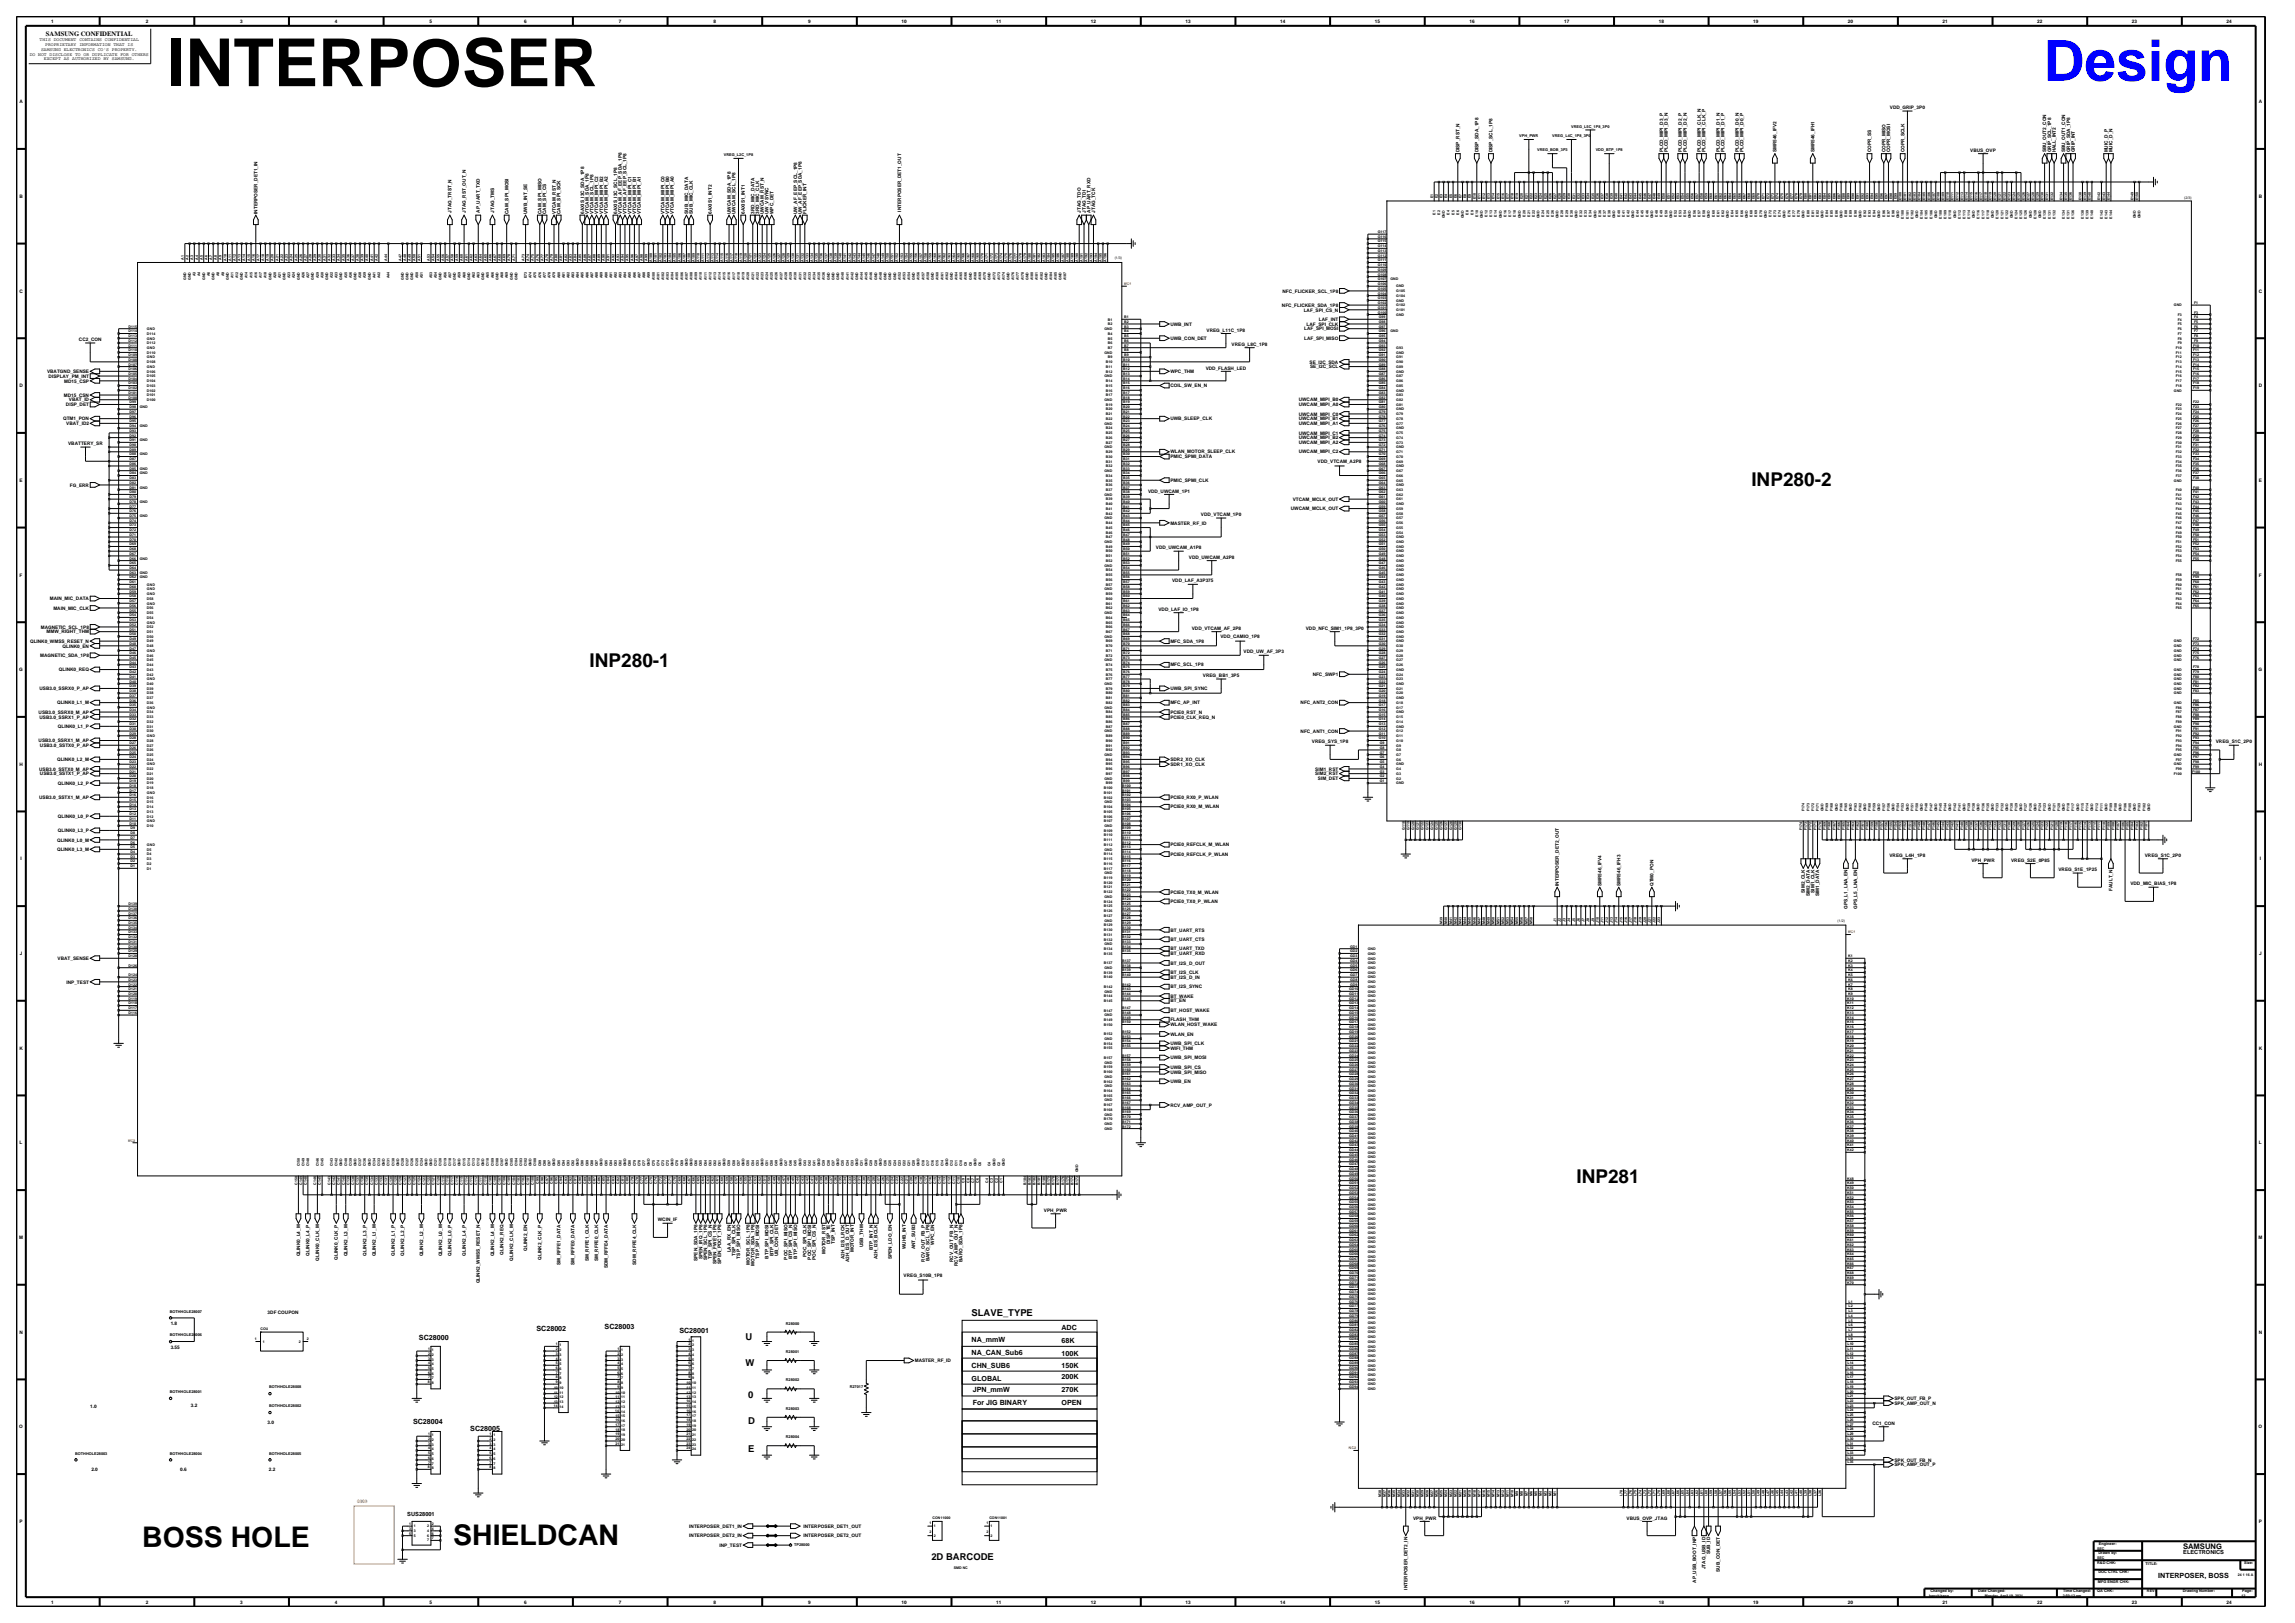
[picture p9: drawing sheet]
<svg xmlns="http://www.w3.org/2000/svg" width="420mm" height="297mm" viewBox="0 0 420 297" stroke-linecap="round" stroke-linejoin="round" font-family="sans-serif">
<defs><g id="words">
<text font-size="12.1" x="30.6" y="15.8">INTERPOSER</text>
<text font-size="10.4" fill="#00f" x="374" y="14.8">Design</text>
<g font-size="5.2">
<text x="26" y="283.2">BOSS HOLE</text>
<text x="82.9" y="282.6">SHIELDCAN</text>
</g>
<g font-size="3.5">
<text x="320.5" y="88.9">INP280-2</text>
<text x="107.9" y="122">INP280-1</text>
<text x="288.5" y="216.4">INP281</text>
</g>
<g font-size="1.7">
<text x="136.5" y="245.3">U</text>
<text x="177.8" y="240.7">SLAVE_TYPE</text>
<text x="136.5" y="250">W</text>
<text x="136.9" y="255.9">0</text>
<text x="136.9" y="260.6">D</text>
<text x="136.9" y="265.6">E</text>
<text x="170.4" y="285.5">2D BARCODE</text>
</g>
<text font-size="1.4" x="399.5" y="283.4">SAMSUNG</text>
<g font-size="1.3">
<text x="76.7" y="245.3">SC28000</text>
<text x="98.2" y="243.6">SC28002</text>
<text x="110.7" y="243.1">SC28003</text>
<text x="124.3" y="244">SC28001</text>
<text x="177.8" y="245.5">NA_mmW</text>
<text x="194.3" y="245.7">68K</text>
<text x="194.3" y="243.3">ADC</text>
<text x="177.8" y="250.3">CHN_SUB6</text>
<text x="177.8" y="247.9">NA_CAN_Sub6</text>
<text x="194.3" y="248.1">100K</text>
<text x="194.3" y="250.3">150K</text>
<text x="177.8" y="252.6">GLOBAL</text>
<text x="178" y="257.2">For JIG BINARY</text>
<text x="178" y="254.8">JPN_mmW</text>
<text x="194.3" y="254.8">270K</text>
<text x="194.3" y="252.4">200K</text>
<text x="194.3" y="257.2">OPEN</text>
<text x="75.6" y="260.6">SC28004</text>
<text x="86.1" y="261.8">SC28005</text>
<text x="395" y="288.8">INTERPOSER, BOSS</text>
</g>
<text font-size="1.2" x="8.4" y="6.5">SAMSUNG CONFIDENTIAL</text>
<g font-size="1">
<text x="74.5" y="277.3">SUS28001</text>
<text x="399.5" y="284.4">ELECTRONICS</text>
</g>
<g font-size=".9">
<text x="9.3" y="4.2">1</text>
<text x="26.7" y="4.2">2</text>
<text x="44" y="4.2">3</text>
<text x="61.3" y="4.2">4</text>
<text x="78.6" y="4.2">5</text>
<text x="95.9" y="4.2">6</text>
<text x="113.3" y="4.2">7</text>
<text x="130.6" y="4.2">8</text>
<text x="147.9" y="4.2">9</text>
<text x="165" y="4.2">10</text>
<text x="182.3" y="4.2">11</text>
<text x="199.6" y="4.2">12</text>
<text x="217" y="4.2">13</text>
<text x="234.3" y="4.2">14</text>
<text x="251.6" y="4.2">15</text>
<text x="268.9" y="4.2">16</text>
<text x="286.2" y="4.2">17</text>
<text x="303.6" y="4.2">18</text>
<text x="320.9" y="4.2">19</text>
<text x="338.2" y="4.2">20</text>
<text x="355.5" y="4.2">21</text>
<text x="372.8" y="4.2">22</text>
<text x="390.2" y="4.2">23</text>
<text x="407.5" y="4.2">24</text>
<text x="5.4" y="10.2">DO NOT DISCLOSE TO OR DUPLICATE FOR OTHERS</text>
<text x="7.3" y="7.6">THIS DOCUMENT CONTAINS CONFIDENTIAL</text>
<text x="7.5" y="9.3">SAMSUNG ELECTRONICS CO'S PROPERTY.</text>
<text x="8" y="11">EXCEPT AS AUTHORIZED BY SAMSUNG.</text>
<text x="8.3" y="8.4">PROPRIETARY INFORMATION THAT IS</text>
<text x="3.6" y="18.9">A</text>
<text x="345.9" y="20">VDD_GRIP_3P0</text>
<text x="413.4" y="18.9">A</text>
<text x="267.1" y="27.9" transform="rotate(-90 267.1 27.9)">DISP_RST_N</text>
<text x="270.6" y="27.9" transform="rotate(-90 270.6 27.9)">DISP_SDA_1P8</text>
<text x="273.2" y="27.9" transform="rotate(-90 273.2 27.9)">DISP_SCL_1P8</text>
<text x="304.4" y="27.9" transform="rotate(-90 304.4 27.9)">PLCD_MIPI_D3_P</text>
<text x="305.2" y="27.9" transform="rotate(-90 305.2 27.9)">PLCD_MIPI_D3_N</text>
<text x="307.8" y="27.9" transform="rotate(-90 307.8 27.9)">PLCD_MIPI_D2_P</text>
<text x="308.7" y="27.9" transform="rotate(-90 308.7 27.9)">PLCD_MIPI_D2_N</text>
<text x="311.3" y="27.9" transform="rotate(-90 311.3 27.9)">PLCD_MIPI_CLK_N</text>
<text x="312.1" y="27.9" transform="rotate(-90 312.1 27.9)">PLCD_MIPI_CLK_P</text>
<text x="314.7" y="27.9" transform="rotate(-90 314.7 27.9)">PLCD_MIPI_D1_N</text>
<text x="315.6" y="27.9" transform="rotate(-90 315.6 27.9)">PLCD_MIPI_D1_P</text>
<text x="318.2" y="27.9" transform="rotate(-90 318.2 27.9)">PLCD_MIPI_D0_N</text>
<text x="319.1" y="27.9" transform="rotate(-90 319.1 27.9)">PLCD_MIPI_D0_P</text>
<text x="325.1" y="27.9" transform="rotate(-90 325.1 27.9)">SMR546_IFV2</text>
<text x="332.1" y="27.9" transform="rotate(-90 332.1 27.9)">SMR546_IFH1</text>
<text x="342.5" y="27.9" transform="rotate(-90 342.5 27.9)">COPR_SS</text>
<text x="345" y="27.9" transform="rotate(-90 345 27.9)">COPR_MISO</text>
<text x="345.9" y="27.9" transform="rotate(-90 345.9 27.9)">COPR_MOSI</text>
<text x="348.5" y="27.9" transform="rotate(-90 348.5 27.9)">COPR_SCLK</text>
<text x="360.6" y="27.8">VBUS_OVP</text>
<text x="374.5" y="27.9" transform="rotate(-90 374.5 27.9)">SBU_OUT2_CON</text>
<text x="375.4" y="27.9" transform="rotate(-90 375.4 27.9)">GRIP_SCL_1P8</text>
<text x="376.2" y="27.9" transform="rotate(-90 376.2 27.9)">HALL_INT2</text>
<text x="378" y="27.9" transform="rotate(-90 378 27.9)">SBU_OUT1_CON</text>
<text x="378.8" y="27.9" transform="rotate(-90 378.8 27.9)">GRIP_SDA_1P8</text>
<text x="379.7" y="27.9" transform="rotate(-90 379.7 27.9)">GRIP_INT</text>
<text x="385.8" y="27.9" transform="rotate(-90 385.8 27.9)">MUIC_D_P</text>
<text x="386.6" y="27.9" transform="rotate(-90 386.6 27.9)">MUIC_D_N</text>
<text x="3.6" y="36.2">B</text>
<text x="47.1" y="39.2" transform="rotate(-90 47.1 39.2)">INTERPOSER_DET1_IN</text>
<text x="82.6" y="38.9" transform="rotate(-90 82.6 38.9)">JTAG_TRST_N</text>
<text x="85.2" y="38.9" transform="rotate(-90 85.2 38.9)">JTAG_RST_OUT_N</text>
<text x="87.8" y="38.9" transform="rotate(-90 87.8 38.9)">AP_UART_TXD</text>
<text x="90.4" y="38.9" transform="rotate(-90 90.4 38.9)">JTAG_TMS</text>
<text x="93" y="39.2" transform="rotate(-90 93 39.2)">CAM_SPI_MOSI</text>
<text x="96.5" y="39.2" transform="rotate(-90 96.5 39.2)">UWB_INT_SE</text>
<text x="99.1" y="39.2" transform="rotate(-90 99.1 39.2)">CAM_SPI_MISO</text>
<text x="100" y="39.2" transform="rotate(-90 100 39.2)">CAM_SPI_CS</text>
<text x="101.7" y="39.2" transform="rotate(-90 101.7 39.2)">VTCAM_RST_N</text>
<text x="102.6" y="39.2" transform="rotate(-90 102.6 39.2)">CAM_SPI_SCK</text>
<text x="106.9" y="39.2" transform="rotate(-90 106.9 39.2)">6AXIS_I3C_SDA_1P8</text>
<text x="107.7" y="39.2" transform="rotate(-90 107.7 39.2)">VTCAM_SDA_1P8</text>
<text x="108.6" y="39.2" transform="rotate(-90 108.6 39.2)">VTCAM_SCL_1P8</text>
<text x="109.5" y="39.2" transform="rotate(-90 109.5 39.2)">VTCAM_MIPI_C2</text>
<text x="110.4" y="39.2" transform="rotate(-90 110.4 39.2)">VTCAM_MIPI_B2</text>
<text x="111.2" y="39.2" transform="rotate(-90 111.2 39.2)">VTCAM_MIPI_A2</text>
<text x="113" y="39.2" transform="rotate(-90 113 39.2)">6AXIS_I3C_SCL_1P8</text>
<text x="113.8" y="39.2" transform="rotate(-90 113.8 39.2)">VTCAM_AF_EEP_SDA_1P8</text>
<text x="114.7" y="39.2" transform="rotate(-90 114.7 39.2)">VTCAM_AF_EEP_SCL_1P8</text>
<text x="115.5" y="39.2" transform="rotate(-90 115.5 39.2)">VTCAM_MIPI_C1</text>
<text x="116.4" y="39.2" transform="rotate(-90 116.4 39.2)">VTCAM_MIPI_B1</text>
<text x="117.3" y="39.2" transform="rotate(-90 117.3 39.2)">VTCAM_MIPI_A1</text>
<text x="121.6" y="39.2" transform="rotate(-90 121.6 39.2)">VTCAM_MIPI_C0</text>
<text x="122.5" y="39.2" transform="rotate(-90 122.5 39.2)">VTCAM_MIPI_B0</text>
<text x="123.3" y="39.2" transform="rotate(-90 123.3 39.2)">VTCAM_MIPI_A0</text>
<text x="125.9" y="39.2" transform="rotate(-90 125.9 39.2)">SUB_MIC_DATA</text>
<text x="126.8" y="39.2" transform="rotate(-90 126.8 39.2)">SUB_MIC_CLK</text>
<text x="130.3" y="39.2" transform="rotate(-90 130.3 39.2)">6AXIS1_INT2</text>
<text x="133.7" y="39.2" transform="rotate(-90 133.7 39.2)">UWCAM_SDA_1P8</text>
<text x="134.6" y="39.2" transform="rotate(-90 134.6 39.2)">UWCAM_SCL_1P8</text>
<text x="136.3" y="39.2" transform="rotate(-90 136.3 39.2)">6AXIS1_INT1</text>
<text x="138.1" y="39.2" transform="rotate(-90 138.1 39.2)">3RD_MIC_DATA</text>
<text x="138.9" y="39.2" transform="rotate(-90 138.9 39.2)">3RD_MIC_CLK</text>
<text x="139.8" y="39.2" transform="rotate(-90 139.8 39.2)">UWCAM_RST_N</text>
<text x="140.7" y="39.2" transform="rotate(-90 140.7 39.2)">UW_VSYNC</text>
<text x="141.5" y="39.2" transform="rotate(-90 141.5 39.2)">WPC_DET</text>
<text x="145.9" y="39.2" transform="rotate(-90 145.9 39.2)">UW_AF_EEP_SCL_1P8</text>
<text x="146.7" y="39.2" transform="rotate(-90 146.7 39.2)">UW_AF_EEP_SDA_1P8</text>
<text x="147.6" y="39.2" transform="rotate(-90 147.6 39.2)">FLICKER_INT</text>
<text x="164.9" y="38.7" transform="rotate(-90 164.9 38.7)">INTERPOSER_DET1_OUT</text>
<text x="197.8" y="38.9" transform="rotate(-90 197.8 38.9)">JTAG_TDO</text>
<text x="198.7" y="38.9" transform="rotate(-90 198.7 38.9)">JTAG_TDI</text>
<text x="199.6" y="38.9" transform="rotate(-90 199.6 38.9)">AP_UART_RXD</text>
<text x="200.4" y="38.9" transform="rotate(-90 200.4 38.9)">JTAG_TCK</text>
<text x="413.4" y="36.2">B</text>
<text x="3.6" y="53.5">C</text>
<text x="234.7" y="53.5">NFC_FLICKER_SCL_1P8</text>
<text x="413.4" y="53.5">C</text>
<text x="214.2" y="59.6">UWB_INT</text>
<text x="234.6" y="56.1">NFC_FLICKER_SDA_1P8</text>
<text x="238.6" y="57">LAF_SPI_CS_N</text>
<text x="239.1" y="59.6">LAF_SPI_CLK</text>
<text x="241.4" y="58.7">LAF_INT</text>
<text x="14.4" y="62.4">CC2_CON</text>
<text x="214.2" y="62.2">UWB_CON_DET</text>
<text x="220.8" y="60.7">VREG_L11C_1P8</text>
<text x="225.4" y="63.3">VREG_L8C_1P8</text>
<text x="238.7" y="62.2">LAF_SPI_MISO</text>
<text x="238.7" y="60.5">LAF_SPI_MOSI</text>
<text x="3.6" y="70.9">D</text>
<text x="8.6" y="68.3">VBATGND_SENSE</text>
<text x="8.9" y="69.1">DISPLAY_PM_INT</text>
<text x="11.7" y="70">MD15_CSP</text>
<text x="214.2" y="70.9">COIL_SW_EN_N</text>
<text x="214.2" y="68.3">WPC_THM</text>
<text x="220.7" y="67.6">VDD_FLASH_LED</text>
<text x="239.7" y="66.5">SE_I2C_SDA</text>
<text x="239.7" y="67.4">SE_I2C_SCL</text>
<text x="413.4" y="70.9">D</text>
<text x="11.5" y="76.9">QTM1_PON</text>
<text x="11.7" y="72.6">MD15_CSN</text>
<text x="12.1" y="74.3">DISP_DET</text>
<text x="12.1" y="77.8">VBAT_ID2</text>
<text x="12.6" y="73.5">VBAT_ID</text>
<text x="214.2" y="76.9">UWB_SLEEP_CLK</text>
<text x="237.7" y="74.3">UWCAM_MIPI_A0</text>
<text x="237.7" y="77.8">UWCAM_MIPI_A1</text>
<text x="237.7" y="73.5">UWCAM_MIPI_B0</text>
<text x="237.7" y="76.9">UWCAM_MIPI_B1</text>
<text x="237.7" y="76.1">UWCAM_MIPI_C0</text>
<text x="12.5" y="81.5">VBATTERY_SR</text>
<text x="214.2" y="83">WLAN_MOTOR_SLEEP_CLK</text>
<text x="214.2" y="83.8">PMIC_SPMI_DATA</text>
<text x="237.7" y="79.5">UWCAM_MIPI_C1</text>
<text x="237.7" y="83">UWCAM_MIPI_C2</text>
<text x="237.7" y="81.3">UWCAM_MIPI_A2</text>
<text x="237.7" y="80.4">UWCAM_MIPI_B2</text>
<text x="3.6" y="88.2">E</text>
<text x="12.8" y="89.1">FG_ERR</text>
<text x="214.2" y="88.2">PMIC_SPMI_CLK</text>
<text x="241.1" y="84.7">VDD_VTCAM_A2P8</text>
<text x="413.4" y="88.2">E</text>
<text x="210.1" y="90.1">VDD_UWCAM_1P1</text>
<text x="214.2" y="96">MASTER_RF_ID</text>
<text x="219.8" y="94.5">VDD_VTCAM_1P0</text>
<text x="236.2" y="93.4">UWCAM_MCLK_OUT</text>
<text x="236.6" y="91.6">VTCAM_MCLK_OUT</text>
<text x="211.5" y="100.5">VDD_UWCAM_A1P8</text>
<text x="3.6" y="105.5">F</text>
<text x="214.5" y="106.6">VDD_LAF_A3P375</text>
<text x="217.6" y="102.2">VDD_UWCAM_A2P8</text>
<text x="413.4" y="105.5">F</text>
<text x="9.1" y="109.8">MAIN_MIC_DATA</text>
<text x="9.8" y="111.6">MAIN_MIC_CLK</text>
<text x="212" y="111.8">VDD_LAF_IO_1P8</text>
<text x="5.5" y="117.6">QLINK0_WMSS_RESET_N</text>
<text x="7.5" y="115">MAGNETIC_SCL_1P8</text>
<text x="8.5" y="115.9">MMW_RIGHT_THM</text>
<text x="11.4" y="118.5">QLINK0_EN</text>
<text x="214.2" y="117.6">MFC_SDA_1P8</text>
<text x="218.1" y="115.2">VDD_VTCAM_AF_2P8</text>
<text x="223.4" y="116.8">VDD_CAMIO_1P8</text>
<text x="227.6" y="119.6">VDD_UW_AF_3P3</text>
<text x="239" y="115.2">VDD_NFC_SIM1_1P8_3P0</text>
<text x="3.5" y="122.8">G</text>
<text x="7.4" y="120.2">MAGNETIC_SDA_1P8</text>
<text x="10.8" y="122.8">QLINK0_REQ</text>
<text x="214.2" y="121.9">MFC_SCL_1P8</text>
<text x="220.1" y="123.9">VREG_BB1_3P5</text>
<text x="240.2" y="123.7">NFC_SWP1</text>
<text x="413.3" y="122.8">G</text>
<text x="7.1" y="130.6">USB3.0_SSRX0_M_AP</text>
<text x="7.2" y="126.3">USB3.0_SSRX0_P_AP</text>
<text x="7.2" y="131.5">USB3.0_SSRX1_P_AP</text>
<text x="10.4" y="128.9">QLINK0_L1_M</text>
<text x="214.2" y="126.3">UWB_SPI_SYNC</text>
<text x="214.2" y="128.9">MFC_AP_INT</text>
<text x="214.2" y="130.6">PCIE0_RST_N</text>
<text x="214.2" y="131.5">PCIE0_CLK_REQ_N</text>
<text x="238" y="128.9">NFC_ANT2_CON</text>
<text x="7.1" y="135.8">USB3.0_SSRX1_M_AP</text>
<text x="7.3" y="136.7">USB3.0_SSTX0_P_AP</text>
<text x="10.6" y="133.2">QLINK0_L1_P</text>
<text x="238" y="134.1">NFC_ANT1_CON</text>
<text x="240.1" y="136">VREG_SYS_1P8</text>
<text x="405.5" y="136">VREG_S1C_2P0</text>
<text x="3.6" y="140.2">H</text>
<text x="7.2" y="141">USB3.0_SSTX0_M_AP</text>
<text x="7.3" y="141.9">USB3.0_SSTX1_P_AP</text>
<text x="10.4" y="139.3">QLINK0_L2_M</text>
<text x="10.6" y="143.6">QLINK0_L2_P</text>
<text x="214.2" y="139.3">SDR2_XO_CLK</text>
<text x="214.2" y="140.2">SDR1_XO_CLK</text>
<text x="240.7" y="141">SIM1_RST</text>
<text x="240.7" y="141.9">SIM2_RST</text>
<text x="241.2" y="142.7">SIM_DET</text>
<text x="413.4" y="140.2">H</text>
<text x="7.2" y="146.2">USB3.0_SSTX1_M_AP</text>
<text x="10.6" y="149.7">QLINK0_L0_P</text>
<text x="214.2" y="147.9">PCIE0_RX0_M_WLAN</text>
<text x="214.2" y="146.2">PCIE0_RX0_P_WLAN</text>
<text x="10.4" y="154">QLINK0_L0_M</text>
<text x="10.4" y="155.7">QLINK0_L3_M</text>
<text x="10.6" y="152.3">QLINK0_L3_P</text>
<text x="214.2" y="154.9">PCIE0_REFCLK_M_WLAN</text>
<text x="3.7" y="157.5">I</text>
<text x="214.2" y="156.6">PCIE0_REFCLK_P_WLAN</text>
<text x="345.8" y="156.8">VREG_L4H_1P8</text>
<text x="360.8" y="157.7">VPH_PWR</text>
<text x="368" y="157.7">VREG_S2E_0P85</text>
<text x="376.7" y="159.4">VREG_S1E_1P25</text>
<text x="392.5" y="156.8">VREG_S1C_2P0</text>
<text x="413.5" y="157.5">I</text>
<text x="214.2" y="163.5">PCIE0_TX0_M_WLAN</text>
<text x="214.2" y="165.3">PCIE0_TX0_P_WLAN</text>
<text x="285.3" y="162.1" transform="rotate(-90 285.3 162.1)">INTERPOSER_DET2_OUT</text>
<text x="293.1" y="162.1" transform="rotate(-90 293.1 162.1)">SMR546_IFV4</text>
<text x="296.6" y="162.1" transform="rotate(-90 296.6 162.1)">SMR546_IFH3</text>
<text x="302.6" y="162.1" transform="rotate(-90 302.6 162.1)">QTM0_PON</text>
<text x="330.3" y="163.4" transform="rotate(-90 330.3 163.4)">SIM2_CLK</text>
<text x="331.2" y="164" transform="rotate(-90 331.2 164)">SIM2_DATA</text>
<text x="332.1" y="163.4" transform="rotate(-90 332.1 163.4)">SIM1_CLK</text>
<text x="332.9" y="164" transform="rotate(-90 332.9 164)">SIM1_DATA</text>
<text x="338.1" y="166.4" transform="rotate(-90 338.1 166.4)">GPS_L1_LNA_EN</text>
<text x="339.9" y="166.4" transform="rotate(-90 339.9 166.4)">GPS_L5_LNA_EN</text>
<text x="386.6" y="163" transform="rotate(-90 386.6 163)">FAULT_N</text>
<text x="389.9" y="162">VDD_MIC_BIAS_1P8</text>
<text x="214.2" y="170.5">BT_UART_RTS</text>
<text x="214.2" y="172.2">BT_UART_CTS</text>
<text x="214.2" y="173.9">BT_UART_TXD</text>
<text x="3.6" y="174.8">J</text>
<text x="10.5" y="175.7">VBAT_SENSE</text>
<text x="12.2" y="180">INP_TEST</text>
<text x="214.2" y="174.8">BT_UART_RXD</text>
<text x="214.2" y="176.5">BT_I2S_D_OUT</text>
<text x="214.2" y="178.3">BT_I2S_CLK</text>
<text x="214.2" y="179.1">BT_I2S_D_IN</text>
<text x="413.4" y="174.8">J</text>
<text x="214.2" y="185.2">BT_HOST_WAKE</text>
<text x="214.2" y="180.8">BT_I2S_SYNC</text>
<text x="214.2" y="182.6">BT_WAKE</text>
<text x="214.2" y="183.4">BT_EN</text>
<text x="214.2" y="186.9">FLASH_THM</text>
<text x="214.2" y="187.8">WLAN_HOST_WAKE</text>
<text x="214.2" y="189.5">WLAN_EN</text>
<text x="214.2" y="191.2">UWB_SPI_CLK</text>
<text x="3.6" y="192.1">K</text>
<text x="214.2" y="192.1">WIFI_THM</text>
<text x="214.2" y="193.8">UWB_SPI_MOSI</text>
<text x="214.2" y="195.6">UWB_SPI_CS</text>
<text x="214.2" y="196.4">UWB_SPI_MISO</text>
<text x="413.4" y="192.1">K</text>
<text x="214.2" y="198.2">UWB_EN</text>
<text x="214.2" y="202.5">RCV_AMP_OUT_P</text>
<text x="3.6" y="209.4">L</text>
<text x="413.4" y="209.4">L</text>
<text x="191" y="221.8">VPH_PWR</text>
<text x="3.5" y="226.7">M</text>
<text x="120.4" y="223.5">WCIN_IF</text>
<text x="151.9" y="227.7" transform="rotate(-90 151.9 227.7)">DISP_TE</text>
<text x="152.8" y="227.6" transform="rotate(-90 152.8 227.6)">TSP_INT</text>
<text x="171" y="227.7" transform="rotate(-90 171 227.7)">WPC_EN</text>
<text x="413.3" y="226.7">M</text>
<text x="54.9" y="229.9" transform="rotate(-90 54.9 229.9)">QLINK0_L4_M</text>
<text x="56.6" y="229.8" transform="rotate(-90 56.6 229.8)">QLINK0_L4_P</text>
<text x="58.4" y="230.7" transform="rotate(-90 58.4 230.7)">QLINK0_CLK_M</text>
<text x="61.9" y="230.5" transform="rotate(-90 61.9 230.5)">QLINK0_CLK_P</text>
<text x="63.6" y="229.9" transform="rotate(-90 63.6 229.9)">QLINK2_L3_M</text>
<text x="67.1" y="229.8" transform="rotate(-90 67.1 229.8)">QLINK2_L3_P</text>
<text x="68.8" y="229.9" transform="rotate(-90 68.8 229.9)">QLINK2_L1_M</text>
<text x="72.2" y="229.8" transform="rotate(-90 72.2 229.8)">QLINK2_L1_P</text>
<text x="74" y="229.8" transform="rotate(-90 74 229.8)">QLINK2_L2_P</text>
<text x="77.4" y="229.9" transform="rotate(-90 77.4 229.9)">QLINK2_L2_M</text>
<text x="80.9" y="229.9" transform="rotate(-90 80.9 229.9)">QLINK2_L0_M</text>
<text x="82.6" y="229.8" transform="rotate(-90 82.6 229.8)">QLINK2_L0_P</text>
<text x="85.2" y="229.8" transform="rotate(-90 85.2 229.8)">QLINK2_L4_P</text>
<text x="90.4" y="229.9" transform="rotate(-90 90.4 229.9)">QLINK2_L4_M</text>
<text x="92.2" y="229.6" transform="rotate(-90 92.2 229.6)">QLINK2_REQ</text>
<text x="93.9" y="230.7" transform="rotate(-90 93.9 230.7)">QLINK2_CLK_M</text>
<text x="96.5" y="228.9" transform="rotate(-90 96.5 228.9)">QLINK2_EN</text>
<text x="99.1" y="230.5" transform="rotate(-90 99.1 230.5)">QLINK2_CLK_P</text>
<text x="102.6" y="231.4" transform="rotate(-90 102.6 231.4)">SM_RFFE1_DATA</text>
<text x="105.2" y="231.4" transform="rotate(-90 105.2 231.4)">SM_RFFE0_DATA</text>
<text x="107.7" y="230.8" transform="rotate(-90 107.7 230.8)">SM_RFFE1_CLK</text>
<text x="109.5" y="230.8" transform="rotate(-90 109.5 230.8)">SM_RFFE0_CLK</text>
<text x="111.2" y="232.1" transform="rotate(-90 111.2 232.1)">SDM_RFFE4_DATA</text>
<text x="116.4" y="231.4" transform="rotate(-90 116.4 231.4)">SDM_RFFE4_CLK</text>
<text x="127.7" y="230.7" transform="rotate(-90 127.7 230.7)">SPEN_SDA_1P8</text>
<text x="128.5" y="230.4" transform="rotate(-90 128.5 230.4)">SPEN_IRQ_1P8</text>
<text x="129.4" y="230.6" transform="rotate(-90 129.4 230.6)">SPEN_SCL_1P8</text>
<text x="130.3" y="230.4" transform="rotate(-90 130.3 230.4)">TSP_SPI_CS_N</text>
<text x="131.1" y="231.3" transform="rotate(-90 131.1 231.3)">SPEN_FWE1_1P8</text>
<text x="132" y="231.3" transform="rotate(-90 132 231.3)">SPEN_PDCT_1P8</text>
<text x="133.7" y="229.2" transform="rotate(-90 133.7 229.2)">LAA_RX_EN</text>
<text x="134.6" y="229.9" transform="rotate(-90 134.6 229.9)">TSP_SPI_CLK</text>
<text x="135.5" y="230.3" transform="rotate(-90 135.5 230.3)">TSP_SPI_MISO</text>
<text x="137.2" y="231.5" transform="rotate(-90 137.2 231.5)">MOTOR_SCL_1P8</text>
<text x="138.1" y="231.6" transform="rotate(-90 138.1 231.6)">MOTOR_SDA_1P8</text>
<text x="138.9" y="230.3" transform="rotate(-90 138.9 230.3)">TSP_SPI_MOSI</text>
<text x="140.7" y="230.3" transform="rotate(-90 140.7 230.3)">BTP_SPI_MOSI</text>
<text x="141.5" y="229.9" transform="rotate(-90 141.5 229.9)">BTP_SPI_CLK</text>
<text x="142.4" y="229.9" transform="rotate(-90 142.4 229.9)">UB_CON_DET</text>
<text x="144.1" y="230.5" transform="rotate(-90 144.1 230.5)">POC_SPI_MISO</text>
<text x="145" y="230.4" transform="rotate(-90 145 230.4)">BTP_SPI_CS_N</text>
<text x="145.9" y="230.3" transform="rotate(-90 145.9 230.3)">BTP_SPI_MISO</text>
<text x="147.6" y="230.1" transform="rotate(-90 147.6 230.1)">POC_SPI_CLK</text>
<text x="148.5" y="230.5" transform="rotate(-90 148.5 230.5)">POC_SPI_MOSI</text>
<text x="149.3" y="230.6" transform="rotate(-90 149.3 230.6)">POC_SPI_CS_N</text>
<text x="151.1" y="229.5" transform="rotate(-90 151.1 229.5)">MOTOR_RST</text>
<text x="154.5" y="230.4" transform="rotate(-90 154.5 230.4)">A2H_I2S_LRCK</text>
<text x="155.4" y="231" transform="rotate(-90 155.4 231)">A2H_I2S_D_OUT</text>
<text x="156.3" y="229.1" transform="rotate(-90 156.3 229.1)">MOTOR_INT</text>
<text x="158" y="228.2" transform="rotate(-90 158 228.2)">USB_THM</text>
<text x="159.7" y="228.8" transform="rotate(-90 159.7 228.8)">BTP_INT_N</text>
<text x="160.6" y="230.4" transform="rotate(-90 160.6 230.4)">A2H_I2S_BCLK</text>
<text x="163.2" y="230.4" transform="rotate(-90 163.2 230.4)">SPEN_LDO_EN</text>
<text x="165.4" y="233.7">VREG_S10B_1P8</text>
<text x="165.8" y="228.6" transform="rotate(-90 165.8 228.6)">WUHB_INT</text>
<text x="167.5" y="228.6" transform="rotate(-90 167.5 228.6)">ANT_SUB3</text>
<text x="169.2" y="230.9" transform="rotate(-90 169.2 230.9)">RCV_OUT_FB_P</text>
<text x="170.1" y="230.8" transform="rotate(-90 170.1 230.8)">BARO_SCL_1P8</text>
<text x="174.4" y="230.9" transform="rotate(-90 174.4 230.9)">RCV_OUT_FB_N</text>
<text x="175.3" y="231.7" transform="rotate(-90 175.3 231.7)">RCV_AMP_OUT_N</text>
<text x="176.2" y="230.9" transform="rotate(-90 176.2 230.9)">BARO_SDA_1P8</text>
<text x="87.8" y="234.9" transform="rotate(-90 87.8 234.9)">QLINK2_WMSS_RESET_N</text>
<text x="3.6" y="244.1">N</text>
<text x="31.2" y="242.5">1.8</text>
<text x="49" y="240.5">3DF COUPON</text>
<text x="413.4" y="244.1">N</text>
<text x="31.2" y="246.8">3.55</text>
<text x="167.4" y="249.3">MASTER_RF_ID</text>
<text x="16.5" y="257.6">1.0</text>
<text x="34.9" y="257.4">3.2</text>
<text x="346.7" y="256.2">SPK_OUT_FB_P</text>
<text x="346.7" y="257.1">SPK_AMP_OUT_N</text>
<text x="3.5" y="261.4">O</text>
<text x="49" y="260.6">3.0</text>
<text x="342.7" y="260.7">CC1_CON</text>
<text x="413.3" y="261.4">O</text>
<text x="16.7" y="269.1">2.0</text>
<text x="33" y="269.1">0.6</text>
<text x="49.2" y="269.1">2.2</text>
<text x="346.7" y="267.5">SPK_OUT_FB_N</text>
<text x="346.7" y="268.3">SPK_AMP_OUT_P</text>
<text x="3.6" y="278.7">P</text>
<text x="126.1" y="281.3">INTERPOSER_DET2_IN</text>
<text x="126.1" y="279.6">INTERPOSER_DET1_IN</text>
<text x="147.1" y="281.3">INTERPOSER_DET2_OUT</text>
<text x="147.1" y="279.6">INTERPOSER_DET1_OUT</text>
<text x="258.6" y="278.1">VPH_PWR</text>
<text x="297.7" y="278.1">VBUS_OVP_JTAG</text>
<text x="413.4" y="278.7">P</text>
<text x="131.7" y="283">INP_TEST</text>
<text x="312.1" y="287.2" transform="rotate(-90 312.1 287.2)">JTAG_USB_ID</text>
<text x="313" y="284.4" transform="rotate(-90 313 284.4)">SUB_ID</text>
<text x="314.7" y="287.7" transform="rotate(-90 314.7 287.7)">SUB_CON_DET</text>
<text x="9.3" y="293.4">1</text>
<text x="26.7" y="293.4">2</text>
<text x="44" y="293.4">3</text>
<text x="61.3" y="293.4">4</text>
<text x="78.6" y="293.4">5</text>
<text x="95.9" y="293.4">6</text>
<text x="113.3" y="293.4">7</text>
<text x="130.6" y="293.4">8</text>
<text x="147.9" y="293.4">9</text>
<text x="165" y="293.4">10</text>
<text x="182.3" y="293.4">11</text>
<text x="199.6" y="293.4">12</text>
<text x="217" y="293.4">13</text>
<text x="234.3" y="293.4">14</text>
<text x="251.6" y="293.4">15</text>
<text x="257.6" y="290.9" transform="rotate(-90 257.6 290.9)">INTERPOSER_DET2_IN</text>
<text x="268.9" y="293.4">16</text>
<text x="286.2" y="293.4">17</text>
<text x="303.6" y="293.4">18</text>
<text x="310.4" y="289.6" transform="rotate(-90 310.4 289.6)">AP_USB_BOOT_INP</text>
<text x="320.9" y="293.4">19</text>
<text x="338.2" y="293.4">20</text>
<text x="355.5" y="293.4">21</text>
<text x="372.8" y="293.4">22</text>
<text x="390.2" y="293.4">23</text>
<text x="407.5" y="293.4">24</text>
</g>
<text font-size=".9" fill="#ff7f00" x="65.3" y="275">0909</text>
<g font-size=".7">
<text x="287.5" y="23.4">VREG_L5C_1P8_3P0</text>
<text x="132.5" y="28.6">VREG_L2C_1P8</text>
<text x="278" y="25.1">VPH_PWR</text>
<text x="281.3" y="27.7">VREG_BOB_3P3</text>
<text x="284.1" y="25.1">VREG_L4C_1P8_3P0</text>
<text x="292" y="27.7">VDD_BTP_1P8</text>
<text x="262.3" y="36.3" transform="rotate(-90 262.3 36.3)">E1</text>
<text x="262.7" y="39.3" transform="rotate(-90 262.7 39.3)">E1</text>
<text x="263.1" y="36.3" transform="rotate(-90 263.1 36.3)">E2</text>
<text x="263.6" y="39.3" transform="rotate(-90 263.6 39.3)">E2</text>
<text x="264" y="36.3" transform="rotate(-90 264 36.3)">E3</text>
<text x="264.4" y="40" transform="rotate(-90 264.4 40)">GND</text>
<text x="264.9" y="36.3" transform="rotate(-90 264.9 36.3)">E4</text>
<text x="265.3" y="39.3" transform="rotate(-90 265.3 39.3)">E4</text>
<text x="265.7" y="36.3" transform="rotate(-90 265.7 36.3)">E5</text>
<text x="266.2" y="39.3" transform="rotate(-90 266.2 39.3)">E5</text>
<text x="266.6" y="36.3" transform="rotate(-90 266.6 36.3)">E6</text>
<text x="267" y="39.3" transform="rotate(-90 267 39.3)">E6</text>
<text x="267.5" y="36.3" transform="rotate(-90 267.5 36.3)">E7</text>
<text x="267.9" y="40" transform="rotate(-90 267.9 40)">GND</text>
<text x="268.3" y="36.3" transform="rotate(-90 268.3 36.3)">E8</text>
<text x="268.8" y="39.3" transform="rotate(-90 268.8 39.3)">E8</text>
<text x="269.2" y="36.3" transform="rotate(-90 269.2 36.3)">E9</text>
<text x="269.6" y="39.3" transform="rotate(-90 269.6 39.3)">E9</text>
<text x="270.1" y="36.5" transform="rotate(-90 270.1 36.5)">E10</text>
<text x="270.5" y="39.7" transform="rotate(-90 270.5 39.7)">E10</text>
<text x="270.9" y="36.5" transform="rotate(-90 270.9 36.5)">E11</text>
<text x="271.4" y="40" transform="rotate(-90 271.4 40)">GND</text>
<text x="271.8" y="36.5" transform="rotate(-90 271.8 36.5)">E12</text>
<text x="272.2" y="39.7" transform="rotate(-90 272.2 39.7)">E12</text>
<text x="272.6" y="36.5" transform="rotate(-90 272.6 36.5)">E13</text>
<text x="273.1" y="39.7" transform="rotate(-90 273.1 39.7)">E13</text>
<text x="273.5" y="36.5" transform="rotate(-90 273.5 36.5)">E14</text>
<text x="274" y="39.7" transform="rotate(-90 274 39.7)">E14</text>
<text x="274.4" y="36.5" transform="rotate(-90 274.4 36.5)">E15</text>
<text x="274.8" y="40" transform="rotate(-90 274.8 40)">GND</text>
<text x="275.3" y="36.5" transform="rotate(-90 275.3 36.5)">E16</text>
<text x="275.7" y="39.7" transform="rotate(-90 275.7 39.7)">E16</text>
<text x="276.1" y="36.5" transform="rotate(-90 276.1 36.5)">E17</text>
<text x="276.5" y="39.7" transform="rotate(-90 276.5 39.7)">E17</text>
<text x="277" y="36.5" transform="rotate(-90 277 36.5)">E18</text>
<text x="277.4" y="39.7" transform="rotate(-90 277.4 39.7)">E18</text>
<text x="277.9" y="36.5" transform="rotate(-90 277.9 36.5)">E19</text>
<text x="278.3" y="40" transform="rotate(-90 278.3 40)">GND</text>
<text x="278.7" y="36.5" transform="rotate(-90 278.7 36.5)">E20</text>
<text x="279.2" y="39.7" transform="rotate(-90 279.2 39.7)">E20</text>
<text x="279.6" y="36.5" transform="rotate(-90 279.6 36.5)">E21</text>
<text x="280" y="39.7" transform="rotate(-90 280 39.7)">E21</text>
<text x="280.4" y="36.5" transform="rotate(-90 280.4 36.5)">E22</text>
<text x="280.9" y="39.7" transform="rotate(-90 280.9 39.7)">E22</text>
<text x="281.3" y="36.5" transform="rotate(-90 281.3 36.5)">E23</text>
<text x="281.8" y="40" transform="rotate(-90 281.8 40)">GND</text>
<text x="282.2" y="36.5" transform="rotate(-90 282.2 36.5)">E24</text>
<text x="282.6" y="39.7" transform="rotate(-90 282.6 39.7)">E24</text>
<text x="283.1" y="36.5" transform="rotate(-90 283.1 36.5)">E25</text>
<text x="283.5" y="39.7" transform="rotate(-90 283.5 39.7)">E25</text>
<text x="283.9" y="36.5" transform="rotate(-90 283.9 36.5)">E26</text>
<text x="284.3" y="39.7" transform="rotate(-90 284.3 39.7)">E26</text>
<text x="284.8" y="36.5" transform="rotate(-90 284.8 36.5)">E27</text>
<text x="285.2" y="40" transform="rotate(-90 285.2 40)">GND</text>
<text x="285.6" y="36.5" transform="rotate(-90 285.6 36.5)">E28</text>
<text x="286.1" y="39.7" transform="rotate(-90 286.1 39.7)">E28</text>
<text x="286.5" y="36.5" transform="rotate(-90 286.5 36.5)">E29</text>
<text x="287" y="39.7" transform="rotate(-90 287 39.7)">E29</text>
<text x="287.4" y="36.5" transform="rotate(-90 287.4 36.5)">E30</text>
<text x="287.8" y="39.7" transform="rotate(-90 287.8 39.7)">E30</text>
<text x="288.2" y="36.5" transform="rotate(-90 288.2 36.5)">E31</text>
<text x="288.7" y="40" transform="rotate(-90 288.7 40)">GND</text>
<text x="289.1" y="36.5" transform="rotate(-90 289.1 36.5)">E32</text>
<text x="289.5" y="39.7" transform="rotate(-90 289.5 39.7)">E32</text>
<text x="290" y="36.5" transform="rotate(-90 290 36.5)">E33</text>
<text x="290.4" y="39.7" transform="rotate(-90 290.4 39.7)">E33</text>
<text x="290.8" y="36.5" transform="rotate(-90 290.8 36.5)">E34</text>
<text x="291.3" y="39.7" transform="rotate(-90 291.3 39.7)">E34</text>
<text x="291.7" y="36.5" transform="rotate(-90 291.7 36.5)">E35</text>
<text x="292.1" y="40" transform="rotate(-90 292.1 40)">GND</text>
<text x="292.6" y="36.5" transform="rotate(-90 292.6 36.5)">E36</text>
<text x="293" y="39.7" transform="rotate(-90 293 39.7)">E36</text>
<text x="293.4" y="36.5" transform="rotate(-90 293.4 36.5)">E37</text>
<text x="293.9" y="39.7" transform="rotate(-90 293.9 39.7)">E37</text>
<text x="294.3" y="36.5" transform="rotate(-90 294.3 36.5)">E38</text>
<text x="294.7" y="39.7" transform="rotate(-90 294.7 39.7)">E38</text>
<text x="295.2" y="36.5" transform="rotate(-90 295.2 36.5)">E39</text>
<text x="295.6" y="40" transform="rotate(-90 295.6 40)">GND</text>
<text x="296" y="36.5" transform="rotate(-90 296 36.5)">E40</text>
<text x="296.5" y="39.7" transform="rotate(-90 296.5 39.7)">E40</text>
<text x="296.9" y="36.5" transform="rotate(-90 296.9 36.5)">E41</text>
<text x="297.3" y="39.7" transform="rotate(-90 297.3 39.7)">E41</text>
<text x="297.8" y="36.5" transform="rotate(-90 297.8 36.5)">E42</text>
<text x="298.2" y="39.7" transform="rotate(-90 298.2 39.7)">E42</text>
<text x="298.6" y="36.5" transform="rotate(-90 298.6 36.5)">E43</text>
<text x="299.1" y="40" transform="rotate(-90 299.1 40)">GND</text>
<text x="299.5" y="36.5" transform="rotate(-90 299.5 36.5)">E44</text>
<text x="299.9" y="39.7" transform="rotate(-90 299.9 39.7)">E44</text>
<text x="300.4" y="36.5" transform="rotate(-90 300.4 36.5)">E45</text>
<text x="300.8" y="39.7" transform="rotate(-90 300.8 39.7)">E45</text>
<text x="301.2" y="36.5" transform="rotate(-90 301.2 36.5)">E46</text>
<text x="301.7" y="39.7" transform="rotate(-90 301.7 39.7)">E46</text>
<text x="302.1" y="36.5" transform="rotate(-90 302.1 36.5)">E47</text>
<text x="302.5" y="40" transform="rotate(-90 302.5 40)">GND</text>
<text x="303" y="36.5" transform="rotate(-90 303 36.5)">E48</text>
<text x="303.4" y="39.7" transform="rotate(-90 303.4 39.7)">E48</text>
<text x="303.8" y="36.5" transform="rotate(-90 303.8 36.5)">E49</text>
<text x="304.3" y="39.7" transform="rotate(-90 304.3 39.7)">E49</text>
<text x="304.7" y="36.5" transform="rotate(-90 304.7 36.5)">E50</text>
<text x="305.1" y="39.7" transform="rotate(-90 305.1 39.7)">E50</text>
<text x="305.6" y="36.5" transform="rotate(-90 305.6 36.5)">E51</text>
<text x="306" y="40" transform="rotate(-90 306 40)">GND</text>
<text x="306.4" y="36.5" transform="rotate(-90 306.4 36.5)">E52</text>
<text x="306.9" y="39.7" transform="rotate(-90 306.9 39.7)">E52</text>
<text x="307.3" y="36.5" transform="rotate(-90 307.3 36.5)">E53</text>
<text x="307.7" y="39.7" transform="rotate(-90 307.7 39.7)">E53</text>
<text x="308.2" y="36.5" transform="rotate(-90 308.2 36.5)">E54</text>
<text x="308.6" y="39.7" transform="rotate(-90 308.6 39.7)">E54</text>
<text x="309" y="36.5" transform="rotate(-90 309 36.5)">E55</text>
<text x="309.5" y="40" transform="rotate(-90 309.5 40)">GND</text>
<text x="309.9" y="36.5" transform="rotate(-90 309.9 36.5)">E56</text>
<text x="310.3" y="39.7" transform="rotate(-90 310.3 39.7)">E56</text>
<text x="310.8" y="36.5" transform="rotate(-90 310.8 36.5)">E57</text>
<text x="311.2" y="39.7" transform="rotate(-90 311.2 39.7)">E57</text>
<text x="311.6" y="36.5" transform="rotate(-90 311.6 36.5)">E58</text>
<text x="312.1" y="39.7" transform="rotate(-90 312.1 39.7)">E58</text>
<text x="312.5" y="36.5" transform="rotate(-90 312.5 36.5)">E59</text>
<text x="312.9" y="40" transform="rotate(-90 312.9 40)">GND</text>
<text x="313.4" y="36.5" transform="rotate(-90 313.4 36.5)">E60</text>
<text x="313.8" y="39.7" transform="rotate(-90 313.8 39.7)">E60</text>
<text x="314.2" y="36.5" transform="rotate(-90 314.2 36.5)">E61</text>
<text x="314.7" y="39.7" transform="rotate(-90 314.7 39.7)">E61</text>
<text x="315.1" y="36.5" transform="rotate(-90 315.1 36.5)">E62</text>
<text x="315.5" y="39.7" transform="rotate(-90 315.5 39.7)">E62</text>
<text x="316" y="36.5" transform="rotate(-90 316 36.5)">E63</text>
<text x="316.4" y="40" transform="rotate(-90 316.4 40)">GND</text>
<text x="316.8" y="36.5" transform="rotate(-90 316.8 36.5)">E64</text>
<text x="317.3" y="39.7" transform="rotate(-90 317.3 39.7)">E64</text>
<text x="317.7" y="36.5" transform="rotate(-90 317.7 36.5)">E65</text>
<text x="318.1" y="39.7" transform="rotate(-90 318.1 39.7)">E65</text>
<text x="318.6" y="36.5" transform="rotate(-90 318.6 36.5)">E66</text>
<text x="319" y="39.7" transform="rotate(-90 319 39.7)">E66</text>
<text x="319.4" y="36.5" transform="rotate(-90 319.4 36.5)">E67</text>
<text x="319.9" y="40" transform="rotate(-90 319.9 40)">GND</text>
<text x="320.3" y="36.5" transform="rotate(-90 320.3 36.5)">E68</text>
<text x="320.7" y="39.7" transform="rotate(-90 320.7 39.7)">E68</text>
<text x="321.2" y="36.5" transform="rotate(-90 321.2 36.5)">E69</text>
<text x="321.6" y="39.7" transform="rotate(-90 321.6 39.7)">E69</text>
<text x="322" y="36.5" transform="rotate(-90 322 36.5)">E70</text>
<text x="322.5" y="39.7" transform="rotate(-90 322.5 39.7)">E70</text>
<text x="322.9" y="36.5" transform="rotate(-90 322.9 36.5)">E71</text>
<text x="323.3" y="40" transform="rotate(-90 323.3 40)">GND</text>
<text x="323.7" y="36.5" transform="rotate(-90 323.7 36.5)">E72</text>
<text x="324.2" y="39.7" transform="rotate(-90 324.2 39.7)">E72</text>
<text x="324.6" y="36.5" transform="rotate(-90 324.6 36.5)">E73</text>
<text x="325.1" y="39.7" transform="rotate(-90 325.1 39.7)">E73</text>
<text x="325.5" y="36.5" transform="rotate(-90 325.5 36.5)">E74</text>
<text x="325.9" y="39.7" transform="rotate(-90 325.9 39.7)">E74</text>
<text x="326.4" y="36.5" transform="rotate(-90 326.4 36.5)">E75</text>
<text x="326.8" y="40" transform="rotate(-90 326.8 40)">GND</text>
<text x="327.2" y="36.5" transform="rotate(-90 327.2 36.5)">E76</text>
<text x="327.6" y="39.7" transform="rotate(-90 327.6 39.7)">E76</text>
<text x="328.1" y="36.5" transform="rotate(-90 328.1 36.5)">E77</text>
<text x="328.5" y="39.7" transform="rotate(-90 328.5 39.7)">E77</text>
<text x="329" y="36.5" transform="rotate(-90 329 36.5)">E78</text>
<text x="329.4" y="39.7" transform="rotate(-90 329.4 39.7)">E78</text>
<text x="329.8" y="36.5" transform="rotate(-90 329.8 36.5)">E79</text>
<text x="330.2" y="40" transform="rotate(-90 330.2 40)">GND</text>
<text x="330.7" y="36.5" transform="rotate(-90 330.7 36.5)">E80</text>
<text x="331.1" y="39.7" transform="rotate(-90 331.1 39.7)">E80</text>
<text x="331.5" y="36.5" transform="rotate(-90 331.5 36.5)">E81</text>
<text x="332" y="39.7" transform="rotate(-90 332 39.7)">E81</text>
<text x="332.4" y="36.5" transform="rotate(-90 332.4 36.5)">E82</text>
<text x="332.9" y="39.7" transform="rotate(-90 332.9 39.7)">E82</text>
<text x="333.3" y="36.5" transform="rotate(-90 333.3 36.5)">E83</text>
<text x="333.7" y="40" transform="rotate(-90 333.7 40)">GND</text>
<text x="334.1" y="36.5" transform="rotate(-90 334.1 36.5)">E84</text>
<text x="334.6" y="39.7" transform="rotate(-90 334.6 39.7)">E84</text>
<text x="335" y="36.5" transform="rotate(-90 335 36.5)">E85</text>
<text x="335.4" y="39.7" transform="rotate(-90 335.4 39.7)">E85</text>
<text x="335.9" y="36.5" transform="rotate(-90 335.9 36.5)">E86</text>
<text x="336.3" y="39.7" transform="rotate(-90 336.3 39.7)">E86</text>
<text x="336.7" y="36.5" transform="rotate(-90 336.7 36.5)">E87</text>
<text x="337.2" y="40" transform="rotate(-90 337.2 40)">GND</text>
<text x="337.6" y="36.5" transform="rotate(-90 337.6 36.5)">E88</text>
<text x="338" y="39.7" transform="rotate(-90 338 39.7)">E88</text>
<text x="338.5" y="36.5" transform="rotate(-90 338.5 36.5)">E89</text>
<text x="338.9" y="39.7" transform="rotate(-90 338.9 39.7)">E89</text>
<text x="339.3" y="36.5" transform="rotate(-90 339.3 36.5)">E90</text>
<text x="339.8" y="39.7" transform="rotate(-90 339.8 39.7)">E90</text>
<text x="340.2" y="36.5" transform="rotate(-90 340.2 36.5)">E91</text>
<text x="340.6" y="40" transform="rotate(-90 340.6 40)">GND</text>
<text x="341.1" y="36.5" transform="rotate(-90 341.1 36.5)">E92</text>
<text x="341.5" y="39.7" transform="rotate(-90 341.5 39.7)">E92</text>
<text x="341.9" y="36.5" transform="rotate(-90 341.9 36.5)">E93</text>
<text x="342.4" y="39.7" transform="rotate(-90 342.4 39.7)">E93</text>
<text x="342.8" y="36.5" transform="rotate(-90 342.8 36.5)">E94</text>
<text x="343.2" y="39.7" transform="rotate(-90 343.2 39.7)">E94</text>
<text x="343.7" y="36.5" transform="rotate(-90 343.7 36.5)">E95</text>
<text x="344.1" y="40" transform="rotate(-90 344.1 40)">GND</text>
<text x="344.5" y="36.5" transform="rotate(-90 344.5 36.5)">E96</text>
<text x="345" y="39.7" transform="rotate(-90 345 39.7)">E96</text>
<text x="345.4" y="36.5" transform="rotate(-90 345.4 36.5)">E97</text>
<text x="345.8" y="39.7" transform="rotate(-90 345.8 39.7)">E97</text>
<text x="346.3" y="36.5" transform="rotate(-90 346.3 36.5)">E98</text>
<text x="346.7" y="39.7" transform="rotate(-90 346.7 39.7)">E98</text>
<text x="347.1" y="36.5" transform="rotate(-90 347.1 36.5)">E99</text>
<text x="347.6" y="40" transform="rotate(-90 347.6 40)">GND</text>
<text x="348" y="36.7" transform="rotate(-90 348 36.7)">E100</text>
<text x="348.4" y="40" transform="rotate(-90 348.4 40)">E100</text>
<text x="348.9" y="36.7" transform="rotate(-90 348.9 36.7)">E101</text>
<text x="349.3" y="40" transform="rotate(-90 349.3 40)">E101</text>
<text x="349.7" y="36.7" transform="rotate(-90 349.7 36.7)">E102</text>
<text x="350.2" y="40" transform="rotate(-90 350.2 40)">E102</text>
<text x="350.6" y="36.7" transform="rotate(-90 350.6 36.7)">E103</text>
<text x="351" y="40" transform="rotate(-90 351 40)">GND</text>
<text x="351.5" y="36.7" transform="rotate(-90 351.5 36.7)">E104</text>
<text x="351.9" y="40" transform="rotate(-90 351.9 40)">E104</text>
<text x="352.3" y="36.7" transform="rotate(-90 352.3 36.7)">E105</text>
<text x="352.8" y="40" transform="rotate(-90 352.8 40)">E105</text>
<text x="353.2" y="36.7" transform="rotate(-90 353.2 36.7)">E106</text>
<text x="353.6" y="40" transform="rotate(-90 353.6 40)">E106</text>
<text x="354.1" y="36.7" transform="rotate(-90 354.1 36.7)">E107</text>
<text x="354.5" y="40" transform="rotate(-90 354.5 40)">GND</text>
<text x="354.9" y="36.7" transform="rotate(-90 354.9 36.7)">E108</text>
<text x="355.4" y="40" transform="rotate(-90 355.4 40)">E108</text>
<text x="355.8" y="36.7" transform="rotate(-90 355.8 36.7)">E109</text>
<text x="356.2" y="40" transform="rotate(-90 356.2 40)">E109</text>
<text x="356.7" y="36.7" transform="rotate(-90 356.7 36.7)">E110</text>
<text x="357.1" y="40" transform="rotate(-90 357.1 40)">E110</text>
<text x="357.5" y="36.7" transform="rotate(-90 357.5 36.7)">E111</text>
<text x="358" y="40" transform="rotate(-90 358 40)">GND</text>
<text x="358.4" y="36.7" transform="rotate(-90 358.4 36.7)">E112</text>
<text x="358.8" y="40" transform="rotate(-90 358.8 40)">E112</text>
<text x="359.3" y="36.7" transform="rotate(-90 359.3 36.7)">E113</text>
<text x="359.7" y="40" transform="rotate(-90 359.7 40)">E113</text>
<text x="360.1" y="36.7" transform="rotate(-90 360.1 36.7)">E114</text>
<text x="360.6" y="40" transform="rotate(-90 360.6 40)">E114</text>
<text x="361" y="36.7" transform="rotate(-90 361 36.7)">E115</text>
<text x="361.4" y="40" transform="rotate(-90 361.4 40)">GND</text>
<text x="361.9" y="36.7" transform="rotate(-90 361.9 36.7)">E116</text>
<text x="362.3" y="40" transform="rotate(-90 362.3 40)">E116</text>
<text x="362.7" y="36.7" transform="rotate(-90 362.7 36.7)">E117</text>
<text x="363.2" y="40" transform="rotate(-90 363.2 40)">E117</text>
<text x="363.6" y="36.7" transform="rotate(-90 363.6 36.7)">E118</text>
<text x="364" y="40" transform="rotate(-90 364 40)">E118</text>
<text x="364.5" y="36.7" transform="rotate(-90 364.5 36.7)">E119</text>
<text x="364.9" y="40" transform="rotate(-90 364.9 40)">GND</text>
<text x="365.3" y="36.7" transform="rotate(-90 365.3 36.7)">E120</text>
<text x="365.7" y="40" transform="rotate(-90 365.7 40)">E120</text>
<text x="366.2" y="36.7" transform="rotate(-90 366.2 36.7)">E121</text>
<text x="366.6" y="40" transform="rotate(-90 366.6 40)">E121</text>
<text x="367.1" y="36.7" transform="rotate(-90 367.1 36.7)">E122</text>
<text x="367.5" y="40" transform="rotate(-90 367.5 40)">E122</text>
<text x="367.9" y="36.7" transform="rotate(-90 367.9 36.7)">E123</text>
<text x="368.4" y="40" transform="rotate(-90 368.4 40)">GND</text>
<text x="368.8" y="36.7" transform="rotate(-90 368.8 36.7)">E124</text>
<text x="369.2" y="40" transform="rotate(-90 369.2 40)">E124</text>
<text x="369.6" y="36.7" transform="rotate(-90 369.6 36.7)">E125</text>
<text x="370.1" y="40" transform="rotate(-90 370.1 40)">E125</text>
<text x="370.5" y="36.7" transform="rotate(-90 370.5 36.7)">E126</text>
<text x="371" y="40" transform="rotate(-90 371 40)">E126</text>
<text x="371.4" y="36.7" transform="rotate(-90 371.4 36.7)">E127</text>
<text x="371.8" y="40" transform="rotate(-90 371.8 40)">GND</text>
<text x="372.3" y="36.7" transform="rotate(-90 372.3 36.7)">E128</text>
<text x="372.7" y="40" transform="rotate(-90 372.7 40)">E128</text>
<text x="373.1" y="36.7" transform="rotate(-90 373.1 36.7)">E129</text>
<text x="373.5" y="40" transform="rotate(-90 373.5 40)">GND</text>
<text x="374" y="36.7" transform="rotate(-90 374 36.7)">E130</text>
<text x="374.4" y="40" transform="rotate(-90 374.4 40)">E130</text>
<text x="374.8" y="36.7" transform="rotate(-90 374.8 36.7)">E131</text>
<text x="375.3" y="40" transform="rotate(-90 375.3 40)">E131</text>
<text x="375.7" y="36.7" transform="rotate(-90 375.7 36.7)">E132</text>
<text x="376.2" y="40" transform="rotate(-90 376.2 40)">E132</text>
<text x="377.4" y="36.7" transform="rotate(-90 377.4 36.7)">E134</text>
<text x="377.9" y="40" transform="rotate(-90 377.9 40)">E134</text>
<text x="378.3" y="36.7" transform="rotate(-90 378.3 36.7)">E135</text>
<text x="378.7" y="40" transform="rotate(-90 378.7 40)">E131</text>
<text x="379.2" y="36.7" transform="rotate(-90 379.2 36.7)">E136</text>
<text x="379.6" y="40" transform="rotate(-90 379.6 40)">E136</text>
<text x="380.9" y="36.7" transform="rotate(-90 380.9 36.7)">E138</text>
<text x="381.3" y="40" transform="rotate(-90 381.3 40)">E138</text>
<text x="381.8" y="36.7" transform="rotate(-90 381.8 36.7)">E139</text>
<text x="382.2" y="40" transform="rotate(-90 382.2 40)">E139</text>
<text x="382.6" y="36.7" transform="rotate(-90 382.6 36.7)">E140</text>
<text x="383.1" y="40" transform="rotate(-90 383.1 40)">E140</text>
<text x="384.4" y="36.7" transform="rotate(-90 384.4 36.7)">E142</text>
<text x="384.8" y="40" transform="rotate(-90 384.8 40)">E142</text>
<text x="385.2" y="36.7" transform="rotate(-90 385.2 36.7)">E143</text>
<text x="385.7" y="40" transform="rotate(-90 385.7 40)">E143</text>
<text x="386.1" y="36.7" transform="rotate(-90 386.1 36.7)">E144</text>
<text x="386.5" y="40" transform="rotate(-90 386.5 40)">E144</text>
<text x="390.4" y="36.7" transform="rotate(-90 390.4 36.7)">E149</text>
<text x="390.9" y="40" transform="rotate(-90 390.9 40)">GND</text>
<text x="391.3" y="36.7" transform="rotate(-90 391.3 36.7)">E150</text>
<text x="391.7" y="40" transform="rotate(-90 391.7 40)">GND</text>
<text x="399.7" y="36.3">(2/3)</text>
<text x="33.6" y="47.6" transform="rotate(-90 33.6 47.6)">A1</text>
<text x="34.5" y="47.6" transform="rotate(-90 34.5 47.6)">A2</text>
<text x="35.4" y="47.6" transform="rotate(-90 35.4 47.6)">A3</text>
<text x="36.2" y="47.6" transform="rotate(-90 36.2 47.6)">A4</text>
<text x="37.1" y="47.6" transform="rotate(-90 37.1 47.6)">A5</text>
<text x="38" y="47.6" transform="rotate(-90 38 47.6)">A6</text>
<text x="38.8" y="47.6" transform="rotate(-90 38.8 47.6)">A7</text>
<text x="39.7" y="47.6" transform="rotate(-90 39.7 47.6)">A8</text>
<text x="40.6" y="47.6" transform="rotate(-90 40.6 47.6)">A9</text>
<text x="41.4" y="47.8" transform="rotate(-90 41.4 47.8)">A10</text>
<text x="42.3" y="47.8" transform="rotate(-90 42.3 47.8)">A11</text>
<text x="43.1" y="47.8" transform="rotate(-90 43.1 47.8)">A12</text>
<text x="44" y="47.8" transform="rotate(-90 44 47.8)">A13</text>
<text x="44.9" y="47.8" transform="rotate(-90 44.9 47.8)">A14</text>
<text x="45.8" y="47.8" transform="rotate(-90 45.8 47.8)">A15</text>
<text x="46.6" y="47.8" transform="rotate(-90 46.6 47.8)">A16</text>
<text x="47.5" y="47.8" transform="rotate(-90 47.5 47.8)">A17</text>
<text x="48.4" y="47.8" transform="rotate(-90 48.4 47.8)">A18</text>
<text x="49.2" y="47.8" transform="rotate(-90 49.2 47.8)">A19</text>
<text x="50.1" y="47.8" transform="rotate(-90 50.1 47.8)">A20</text>
<text x="50.9" y="47.8" transform="rotate(-90 50.9 47.8)">A21</text>
<text x="51.8" y="47.8" transform="rotate(-90 51.8 47.8)">A22</text>
<text x="52.7" y="47.8" transform="rotate(-90 52.7 47.8)">A23</text>
<text x="53.6" y="47.8" transform="rotate(-90 53.6 47.8)">A24</text>
<text x="54.4" y="47.8" transform="rotate(-90 54.4 47.8)">A25</text>
<text x="55.3" y="47.8" transform="rotate(-90 55.3 47.8)">A26</text>
<text x="56.1" y="47.8" transform="rotate(-90 56.1 47.8)">A27</text>
<text x="57" y="47.8" transform="rotate(-90 57 47.8)">A28</text>
<text x="57.9" y="47.8" transform="rotate(-90 57.9 47.8)">A29</text>
<text x="58.7" y="47.8" transform="rotate(-90 58.7 47.8)">A30</text>
<text x="59.6" y="47.8" transform="rotate(-90 59.6 47.8)">A31</text>
<text x="60.5" y="47.8" transform="rotate(-90 60.5 47.8)">A32</text>
<text x="61.3" y="47.8" transform="rotate(-90 61.3 47.8)">A33</text>
<text x="62.2" y="47.8" transform="rotate(-90 62.2 47.8)">A34</text>
<text x="63.1" y="47.8" transform="rotate(-90 63.1 47.8)">A35</text>
<text x="63.9" y="47.8" transform="rotate(-90 63.9 47.8)">A36</text>
<text x="64.8" y="47.8" transform="rotate(-90 64.8 47.8)">A37</text>
<text x="65.7" y="47.8" transform="rotate(-90 65.7 47.8)">A38</text>
<text x="66.5" y="47.8" transform="rotate(-90 66.5 47.8)">A39</text>
<text x="67.4" y="47.8" transform="rotate(-90 67.4 47.8)">A40</text>
<text x="68.3" y="47.8" transform="rotate(-90 68.3 47.8)">A41</text>
<text x="69.1" y="47.8" transform="rotate(-90 69.1 47.8)">A42</text>
<text x="70.9" y="47.8" transform="rotate(-90 70.9 47.8)">A44</text>
<text x="73.5" y="47.8" transform="rotate(-90 73.5 47.8)">A47</text>
<text x="74.3" y="47.8" transform="rotate(-90 74.3 47.8)">A48</text>
<text x="75.2" y="47.8" transform="rotate(-90 75.2 47.8)">A49</text>
<text x="76.1" y="47.8" transform="rotate(-90 76.1 47.8)">A50</text>
<text x="76.9" y="47.8" transform="rotate(-90 76.9 47.8)">A51</text>
<text x="78.7" y="47.8" transform="rotate(-90 78.7 47.8)">A53</text>
<text x="79.5" y="47.8" transform="rotate(-90 79.5 47.8)">A54</text>
<text x="80.4" y="47.8" transform="rotate(-90 80.4 47.8)">A55</text>
<text x="81.3" y="47.8" transform="rotate(-90 81.3 47.8)">A56</text>
<text x="82.1" y="47.8" transform="rotate(-90 82.1 47.8)">A57</text>
<text x="83" y="47.8" transform="rotate(-90 83 47.8)">A58</text>
<text x="83.9" y="47.8" transform="rotate(-90 83.9 47.8)">A59</text>
<text x="84.7" y="47.8" transform="rotate(-90 84.7 47.8)">A60</text>
<text x="85.6" y="47.8" transform="rotate(-90 85.6 47.8)">A61</text>
<text x="86.5" y="47.8" transform="rotate(-90 86.5 47.8)">A62</text>
<text x="87.3" y="47.8" transform="rotate(-90 87.3 47.8)">A63</text>
<text x="88.2" y="47.8" transform="rotate(-90 88.2 47.8)">A64</text>
<text x="89.1" y="47.8" transform="rotate(-90 89.1 47.8)">A65</text>
<text x="89.9" y="47.8" transform="rotate(-90 89.9 47.8)">A66</text>
<text x="90.8" y="47.8" transform="rotate(-90 90.8 47.8)">A67</text>
<text x="91.7" y="47.8" transform="rotate(-90 91.7 47.8)">A68</text>
<text x="92.5" y="47.8" transform="rotate(-90 92.5 47.8)">A69</text>
<text x="93.4" y="47.8" transform="rotate(-90 93.4 47.8)">A70</text>
<text x="94.2" y="47.8" transform="rotate(-90 94.2 47.8)">A71</text>
<text x="96" y="47.8" transform="rotate(-90 96 47.8)">A73</text>
<text x="96.9" y="47.8" transform="rotate(-90 96.9 47.8)">A74</text>
<text x="97.7" y="47.8" transform="rotate(-90 97.7 47.8)">A75</text>
<text x="98.6" y="47.8" transform="rotate(-90 98.6 47.8)">A76</text>
<text x="99.5" y="47.8" transform="rotate(-90 99.5 47.8)">A77</text>
<text x="100.3" y="47.8" transform="rotate(-90 100.3 47.8)">A78</text>
<text x="101.2" y="47.8" transform="rotate(-90 101.2 47.8)">A79</text>
<text x="102" y="47.8" transform="rotate(-90 102 47.8)">A80</text>
<text x="102.9" y="47.8" transform="rotate(-90 102.9 47.8)">A81</text>
<text x="103.8" y="47.8" transform="rotate(-90 103.8 47.8)">A82</text>
<text x="104.6" y="47.8" transform="rotate(-90 104.6 47.8)">A83</text>
<text x="105.5" y="47.8" transform="rotate(-90 105.5 47.8)">A84</text>
<text x="106.4" y="47.8" transform="rotate(-90 106.4 47.8)">A85</text>
<text x="107.2" y="47.8" transform="rotate(-90 107.2 47.8)">A86</text>
<text x="108.1" y="47.8" transform="rotate(-90 108.1 47.8)">A87</text>
<text x="109" y="47.8" transform="rotate(-90 109 47.8)">A88</text>
<text x="109.8" y="47.8" transform="rotate(-90 109.8 47.8)">A89</text>
<text x="110.7" y="47.8" transform="rotate(-90 110.7 47.8)">A90</text>
<text x="111.6" y="47.8" transform="rotate(-90 111.6 47.8)">A91</text>
<text x="112.4" y="47.8" transform="rotate(-90 112.4 47.8)">A92</text>
<text x="113.3" y="47.8" transform="rotate(-90 113.3 47.8)">A93</text>
<text x="114.2" y="47.8" transform="rotate(-90 114.2 47.8)">A94</text>
<text x="115" y="47.8" transform="rotate(-90 115 47.8)">A95</text>
<text x="115.9" y="47.8" transform="rotate(-90 115.9 47.8)">A96</text>
<text x="116.8" y="47.8" transform="rotate(-90 116.8 47.8)">A97</text>
<text x="117.6" y="47.8" transform="rotate(-90 117.6 47.8)">A98</text>
<text x="118.5" y="47.8" transform="rotate(-90 118.5 47.8)">A99</text>
<text x="119.4" y="47.9" transform="rotate(-90 119.4 47.9)">A100</text>
<text x="120.2" y="47.9" transform="rotate(-90 120.2 47.9)">A101</text>
<text x="121.1" y="47.9" transform="rotate(-90 121.1 47.9)">A102</text>
<text x="122" y="47.9" transform="rotate(-90 122 47.9)">A103</text>
<text x="122.8" y="47.9" transform="rotate(-90 122.8 47.9)">A104</text>
<text x="123.7" y="47.9" transform="rotate(-90 123.7 47.9)">A105</text>
<text x="124.6" y="47.9" transform="rotate(-90 124.6 47.9)">A106</text>
<text x="125.4" y="47.9" transform="rotate(-90 125.4 47.9)">A107</text>
<text x="126.3" y="47.9" transform="rotate(-90 126.3 47.9)">A108</text>
<text x="127.2" y="47.9" transform="rotate(-90 127.2 47.9)">A109</text>
<text x="128" y="47.9" transform="rotate(-90 128 47.9)">A110</text>
<text x="128.9" y="47.9" transform="rotate(-90 128.9 47.9)">A111</text>
<text x="129.8" y="47.9" transform="rotate(-90 129.8 47.9)">A112</text>
<text x="130.6" y="47.9" transform="rotate(-90 130.6 47.9)">A113</text>
<text x="131.5" y="47.9" transform="rotate(-90 131.5 47.9)">A114</text>
<text x="132.4" y="47.9" transform="rotate(-90 132.4 47.9)">A115</text>
<text x="133.2" y="47.9" transform="rotate(-90 133.2 47.9)">A116</text>
<text x="134.1" y="47.9" transform="rotate(-90 134.1 47.9)">A117</text>
<text x="135" y="47.9" transform="rotate(-90 135 47.9)">A118</text>
<text x="135.8" y="47.9" transform="rotate(-90 135.8 47.9)">A119</text>
<text x="136.7" y="47.9" transform="rotate(-90 136.7 47.9)">A120</text>
<text x="137.6" y="47.9" transform="rotate(-90 137.6 47.9)">A121</text>
<text x="138.4" y="47.9" transform="rotate(-90 138.4 47.9)">A122</text>
<text x="139.3" y="47.9" transform="rotate(-90 139.3 47.9)">A123</text>
<text x="140.1" y="47.9" transform="rotate(-90 140.1 47.9)">A124</text>
<text x="141" y="47.9" transform="rotate(-90 141 47.9)">A125</text>
<text x="141.9" y="47.9" transform="rotate(-90 141.9 47.9)">A126</text>
<text x="142.8" y="47.9" transform="rotate(-90 142.8 47.9)">A127</text>
<text x="143.6" y="47.9" transform="rotate(-90 143.6 47.9)">A128</text>
<text x="144.5" y="47.9" transform="rotate(-90 144.5 47.9)">A129</text>
<text x="145.3" y="47.9" transform="rotate(-90 145.3 47.9)">A130</text>
<text x="146.2" y="47.9" transform="rotate(-90 146.2 47.9)">A131</text>
<text x="147.1" y="47.9" transform="rotate(-90 147.1 47.9)">A132</text>
<text x="147.9" y="47.9" transform="rotate(-90 147.9 47.9)">A133</text>
<text x="148.8" y="47.9" transform="rotate(-90 148.8 47.9)">A134</text>
<text x="149.7" y="47.9" transform="rotate(-90 149.7 47.9)">A135</text>
<text x="150.6" y="47.9" transform="rotate(-90 150.6 47.9)">A136</text>
<text x="151.4" y="47.9" transform="rotate(-90 151.4 47.9)">A137</text>
<text x="152.3" y="47.9" transform="rotate(-90 152.3 47.9)">A138</text>
<text x="153.1" y="47.9" transform="rotate(-90 153.1 47.9)">A139</text>
<text x="154" y="47.9" transform="rotate(-90 154 47.9)">A140</text>
<text x="154.9" y="47.9" transform="rotate(-90 154.9 47.9)">A141</text>
<text x="155.7" y="47.9" transform="rotate(-90 155.7 47.9)">A142</text>
<text x="156.6" y="47.9" transform="rotate(-90 156.6 47.9)">A143</text>
<text x="157.5" y="47.9" transform="rotate(-90 157.5 47.9)">A144</text>
<text x="158.3" y="47.9" transform="rotate(-90 158.3 47.9)">A145</text>
<text x="159.2" y="47.9" transform="rotate(-90 159.2 47.9)">A146</text>
<text x="160.1" y="47.9" transform="rotate(-90 160.1 47.9)">A147</text>
<text x="160.9" y="47.9" transform="rotate(-90 160.9 47.9)">A148</text>
<text x="161.8" y="47.9" transform="rotate(-90 161.8 47.9)">A149</text>
<text x="162.7" y="47.9" transform="rotate(-90 162.7 47.9)">A150</text>
<text x="163.5" y="47.9" transform="rotate(-90 163.5 47.9)">A151</text>
<text x="164.4" y="47.9" transform="rotate(-90 164.4 47.9)">A152</text>
<text x="165.3" y="47.9" transform="rotate(-90 165.3 47.9)">A153</text>
<text x="166.1" y="47.9" transform="rotate(-90 166.1 47.9)">A154</text>
<text x="167" y="47.9" transform="rotate(-90 167 47.9)">A155</text>
<text x="167.9" y="47.9" transform="rotate(-90 167.9 47.9)">A156</text>
<text x="168.7" y="47.9" transform="rotate(-90 168.7 47.9)">A157</text>
<text x="169.6" y="47.9" transform="rotate(-90 169.6 47.9)">A158</text>
<text x="170.5" y="47.9" transform="rotate(-90 170.5 47.9)">A159</text>
<text x="171.3" y="47.9" transform="rotate(-90 171.3 47.9)">A160</text>
<text x="172.2" y="47.9" transform="rotate(-90 172.2 47.9)">A161</text>
<text x="173.1" y="47.9" transform="rotate(-90 173.1 47.9)">A162</text>
<text x="173.9" y="47.9" transform="rotate(-90 173.9 47.9)">A163</text>
<text x="174.8" y="47.9" transform="rotate(-90 174.8 47.9)">A164</text>
<text x="175.7" y="47.9" transform="rotate(-90 175.7 47.9)">A165</text>
<text x="176.5" y="47.9" transform="rotate(-90 176.5 47.9)">A166</text>
<text x="177.4" y="47.9" transform="rotate(-90 177.4 47.9)">A167</text>
<text x="178.3" y="47.9" transform="rotate(-90 178.3 47.9)">A168</text>
<text x="179.1" y="47.9" transform="rotate(-90 179.1 47.9)">A169</text>
<text x="180" y="47.9" transform="rotate(-90 180 47.9)">A170</text>
<text x="180.9" y="47.9" transform="rotate(-90 180.9 47.9)">A171</text>
<text x="181.7" y="47.9" transform="rotate(-90 181.7 47.9)">A172</text>
<text x="182.6" y="47.9" transform="rotate(-90 182.6 47.9)">A173</text>
<text x="183.4" y="47.9" transform="rotate(-90 183.4 47.9)">A174</text>
<text x="184.3" y="47.9" transform="rotate(-90 184.3 47.9)">A175</text>
<text x="185.2" y="47.9" transform="rotate(-90 185.2 47.9)">A176</text>
<text x="186.1" y="47.9" transform="rotate(-90 186.1 47.9)">A177</text>
<text x="186.9" y="47.9" transform="rotate(-90 186.9 47.9)">A178</text>
<text x="187.8" y="47.9" transform="rotate(-90 187.8 47.9)">A179</text>
<text x="188.7" y="47.9" transform="rotate(-90 188.7 47.9)">A180</text>
<text x="189.5" y="47.9" transform="rotate(-90 189.5 47.9)">A181</text>
<text x="190.4" y="47.9" transform="rotate(-90 190.4 47.9)">A182</text>
<text x="191.2" y="47.9" transform="rotate(-90 191.2 47.9)">A183</text>
<text x="192.1" y="47.9" transform="rotate(-90 192.1 47.9)">A184</text>
<text x="193" y="47.9" transform="rotate(-90 193 47.9)">A185</text>
<text x="193.9" y="47.9" transform="rotate(-90 193.9 47.9)">A186</text>
<text x="194.7" y="47.9" transform="rotate(-90 194.7 47.9)">A187</text>
<text x="195.6" y="47.9" transform="rotate(-90 195.6 47.9)">A188</text>
<text x="196.4" y="47.9" transform="rotate(-90 196.4 47.9)">A189</text>
<text x="197.3" y="47.9" transform="rotate(-90 197.3 47.9)">A190</text>
<text x="198.2" y="47.9" transform="rotate(-90 198.2 47.9)">A191</text>
<text x="199" y="47.9" transform="rotate(-90 199 47.9)">A192</text>
<text x="199.9" y="47.9" transform="rotate(-90 199.9 47.9)">A193</text>
<text x="200.8" y="47.9" transform="rotate(-90 200.8 47.9)">A194</text>
<text x="201.6" y="47.9" transform="rotate(-90 201.6 47.9)">A195</text>
<text x="202.5" y="47.9" transform="rotate(-90 202.5 47.9)">A196</text>
<text x="204" y="47.4">(1/3)</text>
<text x="252.1" y="42.6">G117</text>
<text x="252.1" y="47.8">G111</text>
<text x="252.1" y="47">G112</text>
<text x="252.1" y="46.1">G113</text>
<text x="252.1" y="45.2">G114</text>
<text x="252.1" y="44.4">G115</text>
<text x="252.1" y="43.5">G116</text>
<text x="34.1" y="51.2" transform="rotate(-90 34.1 51.2)">GND</text>
<text x="34.9" y="51.2" transform="rotate(-90 34.9 51.2)">GND</text>
<text x="35.8" y="50.6" transform="rotate(-90 35.8 50.6)">A3</text>
<text x="36.7" y="50.6" transform="rotate(-90 36.7 50.6)">A4</text>
<text x="37.5" y="51.2" transform="rotate(-90 37.5 51.2)">GND</text>
<text x="38.4" y="50.6" transform="rotate(-90 38.4 50.6)">A6</text>
<text x="39.3" y="51.2" transform="rotate(-90 39.3 51.2)">GND</text>
<text x="40.1" y="50.6" transform="rotate(-90 40.1 50.6)">A8</text>
<text x="41" y="50.6" transform="rotate(-90 41 50.6)">A9</text>
<text x="41.9" y="51.2" transform="rotate(-90 41.9 51.2)">GND</text>
<text x="42.7" y="51" transform="rotate(-90 42.7 51)">A11</text>
<text x="43.6" y="51" transform="rotate(-90 43.6 51)">A12</text>
<text x="44.5" y="51.2" transform="rotate(-90 44.5 51.2)">GND</text>
<text x="45.3" y="51" transform="rotate(-90 45.3 51)">A14</text>
<text x="46.2" y="51" transform="rotate(-90 46.2 51)">A15</text>
<text x="47" y="51" transform="rotate(-90 47 51)">A16</text>
<text x="47.9" y="51" transform="rotate(-90 47.9 51)">A17</text>
<text x="48.8" y="51" transform="rotate(-90 48.8 51)">A18</text>
<text x="49.7" y="51.2" transform="rotate(-90 49.7 51.2)">GND</text>
<text x="50.5" y="51" transform="rotate(-90 50.5 51)">A20</text>
<text x="51.4" y="51" transform="rotate(-90 51.4 51)">A21</text>
<text x="52.3" y="51.2" transform="rotate(-90 52.3 51.2)">GND</text>
<text x="53.1" y="51" transform="rotate(-90 53.1 51)">A23</text>
<text x="54" y="51" transform="rotate(-90 54 51)">A24</text>
<text x="54.8" y="51.2" transform="rotate(-90 54.8 51.2)">GND</text>
<text x="55.7" y="51" transform="rotate(-90 55.7 51)">A26</text>
<text x="56.6" y="51" transform="rotate(-90 56.6 51)">A27</text>
<text x="57.5" y="51.2" transform="rotate(-90 57.5 51.2)">GND</text>
<text x="58.3" y="51" transform="rotate(-90 58.3 51)">A29</text>
<text x="59.2" y="51" transform="rotate(-90 59.2 51)">A30</text>
<text x="60" y="51.2" transform="rotate(-90 60 51.2)">GND</text>
<text x="60.9" y="51" transform="rotate(-90 60.9 51)">A32</text>
<text x="61.8" y="51" transform="rotate(-90 61.8 51)">A33</text>
<text x="62.6" y="51.2" transform="rotate(-90 62.6 51.2)">GND</text>
<text x="63.5" y="51" transform="rotate(-90 63.5 51)">A35</text>
<text x="64.4" y="51" transform="rotate(-90 64.4 51)">A36</text>
<text x="65.2" y="51.2" transform="rotate(-90 65.2 51.2)">GND</text>
<text x="66.1" y="51" transform="rotate(-90 66.1 51)">A38</text>
<text x="67" y="51" transform="rotate(-90 67 51)">A39</text>
<text x="67.8" y="51.2" transform="rotate(-90 67.8 51.2)">GND</text>
<text x="68.7" y="51" transform="rotate(-90 68.7 51)">A41</text>
<text x="69.6" y="51" transform="rotate(-90 69.6 51)">A42</text>
<text x="71.3" y="51" transform="rotate(-90 71.3 51)">A44</text>
<text x="73.9" y="51.2" transform="rotate(-90 73.9 51.2)">GND</text>
<text x="74.8" y="51.2" transform="rotate(-90 74.8 51.2)">GND</text>
<text x="75.6" y="51.2" transform="rotate(-90 75.6 51.2)">GND</text>
<text x="76.5" y="51" transform="rotate(-90 76.5 51)">A50</text>
<text x="77.4" y="51" transform="rotate(-90 77.4 51)">A51</text>
<text x="79.1" y="51" transform="rotate(-90 79.1 51)">A53</text>
<text x="80" y="51" transform="rotate(-90 80 51)">A54</text>
<text x="80.8" y="51.2" transform="rotate(-90 80.8 51.2)">GND</text>
<text x="81.7" y="51" transform="rotate(-90 81.7 51)">A56</text>
<text x="82.6" y="51" transform="rotate(-90 82.6 51)">A57</text>
<text x="83.4" y="51.2" transform="rotate(-90 83.4 51.2)">GND</text>
<text x="84.3" y="51" transform="rotate(-90 84.3 51)">A59</text>
<text x="85.2" y="51" transform="rotate(-90 85.2 51)">A60</text>
<text x="86" y="51.2" transform="rotate(-90 86 51.2)">GND</text>
<text x="86.9" y="51" transform="rotate(-90 86.9 51)">A62</text>
<text x="87.8" y="51" transform="rotate(-90 87.8 51)">A63</text>
<text x="88.6" y="51.2" transform="rotate(-90 88.6 51.2)">GND</text>
<text x="89.5" y="51" transform="rotate(-90 89.5 51)">A65</text>
<text x="90.4" y="51" transform="rotate(-90 90.4 51)">A66</text>
<text x="91.2" y="51.2" transform="rotate(-90 91.2 51.2)">GND</text>
<text x="92.1" y="51" transform="rotate(-90 92.1 51)">A68</text>
<text x="93" y="51" transform="rotate(-90 93 51)">A69</text>
<text x="93.8" y="51.2" transform="rotate(-90 93.8 51.2)">GND</text>
<text x="94.7" y="51.2" transform="rotate(-90 94.7 51.2)">GND</text>
<text x="96.4" y="50.9" transform="rotate(-90 96.4 50.9)">E73</text>
<text x="97.3" y="51" transform="rotate(-90 97.3 51)">A74</text>
<text x="98.1" y="51" transform="rotate(-90 98.1 51)">A75</text>
<text x="99" y="51" transform="rotate(-90 99 51)">A76</text>
<text x="99.9" y="51" transform="rotate(-90 99.9 51)">A77</text>
<text x="100.7" y="51" transform="rotate(-90 100.7 51)">A78</text>
<text x="101.6" y="51" transform="rotate(-90 101.6 51)">A79</text>
<text x="102.5" y="51" transform="rotate(-90 102.5 51)">A80</text>
<text x="103.4" y="51" transform="rotate(-90 103.4 51)">A81</text>
<text x="104.2" y="51" transform="rotate(-90 104.2 51)">A82</text>
<text x="105.1" y="51" transform="rotate(-90 105.1 51)">A83</text>
<text x="105.9" y="51" transform="rotate(-90 105.9 51)">A84</text>
<text x="106.8" y="51" transform="rotate(-90 106.8 51)">A85</text>
<text x="107.7" y="51" transform="rotate(-90 107.7 51)">A86</text>
<text x="108.5" y="51" transform="rotate(-90 108.5 51)">A87</text>
<text x="109.4" y="51" transform="rotate(-90 109.4 51)">A88</text>
<text x="110.3" y="51" transform="rotate(-90 110.3 51)">A89</text>
<text x="111.1" y="51" transform="rotate(-90 111.1 51)">A90</text>
<text x="112" y="51" transform="rotate(-90 112 51)">A91</text>
<text x="112.9" y="51" transform="rotate(-90 112.9 51)">A92</text>
<text x="113.7" y="51" transform="rotate(-90 113.7 51)">A93</text>
<text x="114.6" y="51" transform="rotate(-90 114.6 51)">A94</text>
<text x="115.5" y="51" transform="rotate(-90 115.5 51)">A95</text>
<text x="116.3" y="51" transform="rotate(-90 116.3 51)">A96</text>
<text x="117.2" y="51" transform="rotate(-90 117.2 51)">A97</text>
<text x="118.1" y="51" transform="rotate(-90 118.1 51)">A98</text>
<text x="118.9" y="51" transform="rotate(-90 118.9 51)">A99</text>
<text x="119.8" y="51.3" transform="rotate(-90 119.8 51.3)">A100</text>
<text x="120.7" y="51.3" transform="rotate(-90 120.7 51.3)">A101</text>
<text x="121.5" y="51.3" transform="rotate(-90 121.5 51.3)">A102</text>
<text x="122.4" y="51.3" transform="rotate(-90 122.4 51.3)">A103</text>
<text x="123.3" y="51.3" transform="rotate(-90 123.3 51.3)">A104</text>
<text x="124.1" y="51.3" transform="rotate(-90 124.1 51.3)">A105</text>
<text x="125" y="51.3" transform="rotate(-90 125 51.3)">A106</text>
<text x="125.9" y="51.3" transform="rotate(-90 125.9 51.3)">A107</text>
<text x="126.7" y="51.3" transform="rotate(-90 126.7 51.3)">A108</text>
<text x="127.6" y="51.3" transform="rotate(-90 127.6 51.3)">A109</text>
<text x="128.5" y="51.3" transform="rotate(-90 128.5 51.3)">A110</text>
<text x="129.3" y="51.3" transform="rotate(-90 129.3 51.3)">A111</text>
<text x="130.2" y="51.3" transform="rotate(-90 130.2 51.3)">A112</text>
<text x="131.1" y="51.3" transform="rotate(-90 131.1 51.3)">A113</text>
<text x="131.9" y="51.3" transform="rotate(-90 131.9 51.3)">A114</text>
<text x="132.8" y="51.3" transform="rotate(-90 132.8 51.3)">A115</text>
<text x="133.7" y="51.3" transform="rotate(-90 133.7 51.3)">A116</text>
<text x="134.5" y="51.3" transform="rotate(-90 134.5 51.3)">A117</text>
<text x="135.4" y="51.3" transform="rotate(-90 135.4 51.3)">A118</text>
<text x="136.2" y="51.3" transform="rotate(-90 136.2 51.3)">A119</text>
<text x="137.1" y="51.3" transform="rotate(-90 137.1 51.3)">A120</text>
<text x="138" y="51.3" transform="rotate(-90 138 51.3)">A121</text>
<text x="138.9" y="51.3" transform="rotate(-90 138.9 51.3)">A122</text>
<text x="139.7" y="51.3" transform="rotate(-90 139.7 51.3)">A123</text>
<text x="140.6" y="51.3" transform="rotate(-90 140.6 51.3)">A124</text>
<text x="141.5" y="51.3" transform="rotate(-90 141.5 51.3)">A125</text>
<text x="142.3" y="51.3" transform="rotate(-90 142.3 51.3)">A126</text>
<text x="143.2" y="51.3" transform="rotate(-90 143.2 51.3)">A127</text>
<text x="144" y="51.3" transform="rotate(-90 144 51.3)">A128</text>
<text x="144.9" y="51.3" transform="rotate(-90 144.9 51.3)">A129</text>
<text x="145.8" y="51.3" transform="rotate(-90 145.8 51.3)">A130</text>
<text x="146.7" y="51.3" transform="rotate(-90 146.7 51.3)">A131</text>
<text x="147.5" y="51.3" transform="rotate(-90 147.5 51.3)">A132</text>
<text x="148.4" y="51.3" transform="rotate(-90 148.4 51.3)">A133</text>
<text x="149.2" y="51.3" transform="rotate(-90 149.2 51.3)">A134</text>
<text x="150.1" y="51.3" transform="rotate(-90 150.1 51.3)">A135</text>
<text x="151" y="51.3" transform="rotate(-90 151 51.3)">A136</text>
<text x="151.8" y="51.2" transform="rotate(-90 151.8 51.2)">GND</text>
<text x="152.7" y="51.2" transform="rotate(-90 152.7 51.2)">GND</text>
<text x="153.6" y="51.2" transform="rotate(-90 153.6 51.2)">GND</text>
<text x="154.5" y="51.3" transform="rotate(-90 154.5 51.3)">A140</text>
<text x="155.3" y="51.3" transform="rotate(-90 155.3 51.3)">A141</text>
<text x="156.2" y="51.3" transform="rotate(-90 156.2 51.3)">A142</text>
<text x="157" y="51.2" transform="rotate(-90 157 51.2)">GND</text>
<text x="157.9" y="51.3" transform="rotate(-90 157.9 51.3)">A144</text>
<text x="158.8" y="51.3" transform="rotate(-90 158.8 51.3)">A145</text>
<text x="159.6" y="51.3" transform="rotate(-90 159.6 51.3)">A146</text>
<text x="160.5" y="51.2" transform="rotate(-90 160.5 51.2)">GND</text>
<text x="161.4" y="51.3" transform="rotate(-90 161.4 51.3)">A148</text>
<text x="162.2" y="51.2" transform="rotate(-90 162.2 51.2)">GND</text>
<text x="163.1" y="51.2" transform="rotate(-90 163.1 51.2)">GND</text>
<text x="164" y="51.2" transform="rotate(-90 164 51.2)">GND</text>
<text x="164.8" y="51.3" transform="rotate(-90 164.8 51.3)">A152</text>
<text x="165.7" y="51.3" transform="rotate(-90 165.7 51.3)">A153</text>
<text x="166.6" y="51.3" transform="rotate(-90 166.6 51.3)">A154</text>
<text x="167.4" y="51.2" transform="rotate(-90 167.4 51.2)">GND</text>
<text x="168.3" y="51.3" transform="rotate(-90 168.3 51.3)">A156</text>
<text x="169.2" y="51.3" transform="rotate(-90 169.2 51.3)">A157</text>
<text x="170" y="51.3" transform="rotate(-90 170 51.3)">A158</text>
<text x="170.9" y="51.2" transform="rotate(-90 170.9 51.2)">GND</text>
<text x="171.8" y="51.3" transform="rotate(-90 171.8 51.3)">A160</text>
<text x="172.6" y="51.3" transform="rotate(-90 172.6 51.3)">A161</text>
<text x="173.5" y="51.3" transform="rotate(-90 173.5 51.3)">A162</text>
<text x="174.4" y="51.2" transform="rotate(-90 174.4 51.2)">GND</text>
<text x="175.2" y="51.3" transform="rotate(-90 175.2 51.3)">A164</text>
<text x="176.1" y="51.3" transform="rotate(-90 176.1 51.3)">A165</text>
<text x="177" y="51.3" transform="rotate(-90 177 51.3)">A166</text>
<text x="177.8" y="51.2" transform="rotate(-90 177.8 51.2)">GND</text>
<text x="178.7" y="51.3" transform="rotate(-90 178.7 51.3)">A168</text>
<text x="179.6" y="51.3" transform="rotate(-90 179.6 51.3)">A169</text>
<text x="180.4" y="51.3" transform="rotate(-90 180.4 51.3)">A170</text>
<text x="181.3" y="51.2" transform="rotate(-90 181.3 51.2)">GND</text>
<text x="182.2" y="51.3" transform="rotate(-90 182.2 51.3)">A172</text>
<text x="183" y="51.3" transform="rotate(-90 183 51.3)">A173</text>
<text x="183.9" y="51.3" transform="rotate(-90 183.9 51.3)">A174</text>
<text x="184.8" y="51.2" transform="rotate(-90 184.8 51.2)">GND</text>
<text x="185.6" y="51.3" transform="rotate(-90 185.6 51.3)">A176</text>
<text x="186.5" y="51.3" transform="rotate(-90 186.5 51.3)">A177</text>
<text x="187.3" y="51.3" transform="rotate(-90 187.3 51.3)">A178</text>
<text x="188.2" y="51.2" transform="rotate(-90 188.2 51.2)">GND</text>
<text x="189.1" y="51.3" transform="rotate(-90 189.1 51.3)">A180</text>
<text x="190" y="51.3" transform="rotate(-90 190 51.3)">A181</text>
<text x="190.8" y="51.3" transform="rotate(-90 190.8 51.3)">A182</text>
<text x="191.7" y="51.2" transform="rotate(-90 191.7 51.2)">GND</text>
<text x="192.6" y="51.3" transform="rotate(-90 192.6 51.3)">A184</text>
<text x="193.4" y="51.3" transform="rotate(-90 193.4 51.3)">A185</text>
<text x="194.3" y="51.2" transform="rotate(-90 194.3 51.2)">GND</text>
<text x="195.1" y="51.3" transform="rotate(-90 195.1 51.3)">A187</text>
<text x="252.1" y="48.7">G110</text>
<text x="252.1" y="53.9">G104</text>
<text x="252.1" y="53">G105</text>
<text x="252.1" y="52.2">G106</text>
<text x="252.1" y="51.3">G107</text>
<text x="252.1" y="50.4">G108</text>
<text x="252.1" y="49.6">G109</text>
<text x="254.5" y="51.3">GND</text>
<text x="255.5" y="53.5">G105</text>
<text x="255.5" y="52.6">GND</text>
<text x="23.5" y="60">D115</text>
<text x="202.7" y="59.5">B2</text>
<text x="202.7" y="58.7">B1</text>
<text x="205.7" y="60">B3</text>
<text x="205.7" y="59.1">B2</text>
<text x="205.7" y="58.2">B1</text>
<text x="252.1" y="55.6">G102</text>
<text x="252.1" y="54.8">G103</text>
<text x="252.1" y="57.4">G100</text>
<text x="252.1" y="56.5">G101</text>
<text x="252.3" y="60">G97</text>
<text x="252.3" y="59.1">G98</text>
<text x="252.3" y="58.2">G99</text>
<text x="255.5" y="56.1">G102</text>
<text x="255.5" y="55.2">GND</text>
<text x="255.5" y="54.3">G104</text>
<text x="255.5" y="57.8">GND</text>
<text x="255.5" y="56.9">G101</text>
<text x="397.8" y="56.1">GND</text>
<text x="398.5" y="59.5">F5</text>
<text x="398.5" y="58.7">F4</text>
<text x="398.5" y="57.8">F3</text>
<text x="401.5" y="60">F6</text>
<text x="401.5" y="59.1">F5</text>
<text x="401.5" y="58.2">F4</text>
<text x="401.5" y="57.4">F3</text>
<text x="401.5" y="55.6">F1</text>
<text x="23.5" y="63.4">D111</text>
<text x="23.5" y="62.6">D112</text>
<text x="23.5" y="61.7">D113</text>
<text x="23.5" y="60.8">D114</text>
<text x="23.5" y="65.2">D109</text>
<text x="23.5" y="64.3">D110</text>
<text x="26.9" y="63.9">GND</text>
<text x="26.9" y="63">D112</text>
<text x="26.9" y="62.1">GND</text>
<text x="26.9" y="61.3">D114</text>
<text x="26.9" y="60.4">GND</text>
<text x="26.9" y="65.6">GND</text>
<text x="26.9" y="64.7">D110</text>
<text x="202.1" y="64.7">GND</text>
<text x="202.1" y="60.4">GND</text>
<text x="202.7" y="65.6">B9</text>
<text x="202.7" y="63.9">B7</text>
<text x="202.7" y="63">B6</text>
<text x="202.7" y="62.1">B5</text>
<text x="202.7" y="61.3">B4</text>
<text x="205.7" y="65.2">B9</text>
<text x="205.7" y="64.3">B8</text>
<text x="205.7" y="63.4">B7</text>
<text x="205.7" y="62.6">B6</text>
<text x="205.7" y="61.7">B5</text>
<text x="205.7" y="60.8">B4</text>
<text x="252.3" y="62.6">G94</text>
<text x="252.3" y="61.7">G95</text>
<text x="252.3" y="60.8">G96</text>
<text x="252.3" y="65.2">G91</text>
<text x="252.3" y="64.3">G92</text>
<text x="252.3" y="63.4">G93</text>
<text x="254.5" y="60.8">GND</text>
<text x="255.5" y="65.6">G91</text>
<text x="255.5" y="64.7">GND</text>
<text x="255.5" y="63.9">G93</text>
<text x="398.2" y="65.6">F12</text>
<text x="398.2" y="64.7">F11</text>
<text x="398.2" y="63.9">F10</text>
<text x="398.5" y="63">F9</text>
<text x="398.5" y="61.3">F7</text>
<text x="398.5" y="62.1">F8</text>
<text x="398.5" y="60.4">F6</text>
<text x="401.3" y="65.2">F12</text>
<text x="401.3" y="64.3">F11</text>
<text x="401.3" y="63.4">F10</text>
<text x="401.5" y="62.6">F9</text>
<text x="401.5" y="61.7">F8</text>
<text x="401.5" y="60.8">F7</text>
<text x="23.5" y="69.5">D104</text>
<text x="23.5" y="68.6">D105</text>
<text x="23.5" y="67.8">D106</text>
<text x="23.5" y="66.9">D107</text>
<text x="23.5" y="66">D108</text>
<text x="23.5" y="71.2">D102</text>
<text x="23.5" y="70.3">D103</text>
<text x="26.9" y="69.9">D104</text>
<text x="26.9" y="69">D105</text>
<text x="26.9" y="68.2">D106</text>
<text x="26.9" y="67.3">GND</text>
<text x="26.9" y="66.5">D108</text>
<text x="26.9" y="71.7">D102</text>
<text x="26.9" y="70.8">D103</text>
<text x="202.1" y="69">GND</text>
<text x="202.4" y="71.7">B16</text>
<text x="202.4" y="70.8">B15</text>
<text x="202.4" y="69.9">B14</text>
<text x="202.4" y="68.2">B12</text>
<text x="202.4" y="67.3">B11</text>
<text x="202.4" y="66.5">B10</text>
<text x="205.6" y="71.2">B16</text>
<text x="205.6" y="70.3">B15</text>
<text x="205.6" y="69.5">B14</text>
<text x="205.6" y="68.6">B13</text>
<text x="205.6" y="67.8">B12</text>
<text x="205.6" y="66.9">B11</text>
<text x="205.6" y="66">B10</text>
<text x="252.3" y="69.5">G86</text>
<text x="252.3" y="68.6">G87</text>
<text x="252.3" y="67.8">G88</text>
<text x="252.3" y="66.9">G89</text>
<text x="252.3" y="66">G90</text>
<text x="252.3" y="71.2">G84</text>
<text x="252.3" y="70.3">G85</text>
<text x="255.5" y="69">G87</text>
<text x="255.5" y="68.2">GND</text>
<text x="255.5" y="67.3">G89</text>
<text x="255.5" y="66.5">G90</text>
<text x="255.5" y="71.7">GND</text>
<text x="255.5" y="70.8">G85</text>
<text x="255.5" y="69.9">G86</text>
<text x="397.8" y="71.7">GND</text>
<text x="398.2" y="70.8">F18</text>
<text x="398.2" y="69.9">F17</text>
<text x="398.2" y="69">F16</text>
<text x="398.2" y="68.2">F15</text>
<text x="398.2" y="67.3">F14</text>
<text x="398.2" y="66.5">F13</text>
<text x="401.3" y="70.3">F18</text>
<text x="401.3" y="71.2">F19</text>
<text x="401.3" y="69.5">F17</text>
<text x="401.3" y="68.6">F16</text>
<text x="401.3" y="67.8">F15</text>
<text x="401.3" y="66.9">F14</text>
<text x="401.3" y="66">F13</text>
<text x="23.5" y="72.9">D100</text>
<text x="23.5" y="72.1">D101</text>
<text x="23.7" y="75.6">D97</text>
<text x="23.7" y="74.7">D98</text>
<text x="23.7" y="73.8">D99</text>
<text x="23.7" y="77.3">D95</text>
<text x="23.7" y="76.4">D96</text>
<text x="25.6" y="74.7">GND</text>
<text x="26.9" y="73.4">D100</text>
<text x="26.9" y="72.5">D101</text>
<text x="202.1" y="77.7">GND</text>
<text x="202.1" y="73.4">GND</text>
<text x="202.4" y="75.1">B20</text>
<text x="202.4" y="76">B21</text>
<text x="202.4" y="76.8">B22</text>
<text x="202.4" y="74.2">B19</text>
<text x="202.4" y="72.5">B17</text>
<text x="205.6" y="74.7">B20</text>
<text x="205.6" y="75.6">B21</text>
<text x="205.6" y="76.4">B22</text>
<text x="205.6" y="77.3">B23</text>
<text x="205.6" y="72.9">B18</text>
<text x="205.6" y="73.8">B19</text>
<text x="205.6" y="72.1">B17</text>
<text x="252.3" y="74.7">G80</text>
<text x="252.3" y="73.8">G81</text>
<text x="252.3" y="72.9">G82</text>
<text x="252.3" y="72.1">G83</text>
<text x="252.3" y="77.3">G77</text>
<text x="252.3" y="76.4">G78</text>
<text x="252.3" y="75.6">G79</text>
<text x="255.5" y="75.1">GND</text>
<text x="255.5" y="74.2">G81</text>
<text x="255.5" y="73.4">G82</text>
<text x="255.5" y="72.5">G83</text>
<text x="255.5" y="77.7">G77</text>
<text x="255.5" y="76.8">G78</text>
<text x="255.5" y="76">G79</text>
<text x="398.2" y="74.2">F22</text>
<text x="398.2" y="75.1">F23</text>
<text x="398.2" y="76">F24</text>
<text x="398.2" y="76.8">F25</text>
<text x="398.2" y="77.7">F26</text>
<text x="401.3" y="73.8">F22</text>
<text x="401.3" y="74.7">F23</text>
<text x="401.3" y="75.6">F24</text>
<text x="401.3" y="76.4">F25</text>
<text x="401.3" y="77.3">F26</text>
<text x="23.7" y="81.6">D90</text>
<text x="23.7" y="80.7">D91</text>
<text x="23.7" y="79.9">D92</text>
<text x="23.7" y="79">D93</text>
<text x="23.7" y="78.1">D94</text>
<text x="23.7" y="83.3">D88</text>
<text x="23.7" y="82.5">D89</text>
<text x="25.6" y="80.7">GND</text>
<text x="25.6" y="78.1">GND</text>
<text x="25.6" y="83.3">GND</text>
<text x="202.1" y="82">GND</text>
<text x="202.4" y="82.9">B29</text>
<text x="202.4" y="83.8">B30</text>
<text x="202.4" y="78.6">B24</text>
<text x="202.4" y="79.5">B25</text>
<text x="202.4" y="80.3">B26</text>
<text x="202.4" y="81.2">B27</text>
<text x="205.6" y="81.6">B28</text>
<text x="205.6" y="82.5">B29</text>
<text x="205.6" y="83.3">B30</text>
<text x="205.6" y="78.1">B24</text>
<text x="205.6" y="79">B25</text>
<text x="205.6" y="79.9">B26</text>
<text x="205.6" y="80.7">B27</text>
<text x="252.3" y="81.6">G72</text>
<text x="252.3" y="80.7">G73</text>
<text x="252.3" y="79.9">G74</text>
<text x="252.3" y="79">G75</text>
<text x="252.3" y="78.1">G76</text>
<text x="252.3" y="83.3">G70</text>
<text x="252.3" y="82.5">G71</text>
<text x="255.5" y="82">GND</text>
<text x="255.5" y="81.2">G73</text>
<text x="255.5" y="80.3">G74</text>
<text x="255.5" y="79.5">G75</text>
<text x="255.5" y="78.6">GND</text>
<text x="255.5" y="83.8">G70</text>
<text x="255.5" y="82.9">G71</text>
<text x="398.2" y="78.6">F27</text>
<text x="398.2" y="79.5">F28</text>
<text x="398.2" y="80.3">F29</text>
<text x="398.2" y="81.2">F30</text>
<text x="398.2" y="82">F31</text>
<text x="398.2" y="82.9">F32</text>
<text x="398.2" y="83.8">F33</text>
<text x="401.3" y="79">F28</text>
<text x="401.3" y="79.9">F29</text>
<text x="401.3" y="80.7">F30</text>
<text x="401.3" y="81.6">F31</text>
<text x="401.3" y="82.5">F32</text>
<text x="401.3" y="83.3">F33</text>
<text x="401.3" y="78.1">F27</text>
<text x="23.7" y="88.5">D82</text>
<text x="23.7" y="87.7">D83</text>
<text x="23.7" y="86.8">D84</text>
<text x="23.7" y="85.9">D85</text>
<text x="23.7" y="85.1">D86</text>
<text x="23.7" y="84.2">D87</text>
<text x="23.7" y="89.4">D81</text>
<text x="25.6" y="86.8">GND</text>
<text x="25.6" y="85.9">GND</text>
<text x="25.6" y="89.4">GND</text>
<text x="202.1" y="86.4">GND</text>
<text x="202.4" y="88.1">B35</text>
<text x="202.4" y="89">B36</text>
<text x="202.4" y="89.8">B37</text>
<text x="202.4" y="84.6">B31</text>
<text x="202.4" y="85.5">B32</text>
<text x="202.4" y="87.2">B34</text>
<text x="205.6" y="87.7">B35</text>
<text x="205.6" y="88.5">B36</text>
<text x="205.6" y="89.4">B37</text>
<text x="205.6" y="84.2">B31</text>
<text x="205.6" y="85.1">B32</text>
<text x="205.6" y="85.9">B33</text>
<text x="205.6" y="86.8">B34</text>
<text x="252.3" y="88.5">G64</text>
<text x="252.3" y="87.7">G65</text>
<text x="252.3" y="86.8">G66</text>
<text x="252.3" y="85.9">G67</text>
<text x="252.3" y="85.1">G68</text>
<text x="252.3" y="84.2">G69</text>
<text x="252.3" y="89.4">G63</text>
<text x="255.5" y="88.1">G65</text>
<text x="255.5" y="87.2">G66</text>
<text x="255.5" y="86.4">G67</text>
<text x="255.5" y="85.5">GND</text>
<text x="255.5" y="84.6">G69</text>
<text x="255.5" y="89.8">G63</text>
<text x="255.5" y="89">GND</text>
<text x="397.8" y="88.1">GND</text>
<text x="398.2" y="85.5">F35</text>
<text x="398.2" y="86.4">F36</text>
<text x="398.2" y="87.2">F37</text>
<text x="398.2" y="89.8">F40</text>
<text x="398.2" y="84.6">F34</text>
<text x="401.3" y="85.1">F35</text>
<text x="401.3" y="85.9">F36</text>
<text x="401.3" y="86.8">F37</text>
<text x="401.3" y="87.7">F38</text>
<text x="401.3" y="89.4">F40</text>
<text x="401.3" y="84.2">F34</text>
<text x="23.7" y="94.6">D75</text>
<text x="23.7" y="93.7">D76</text>
<text x="23.7" y="92.9">D77</text>
<text x="23.7" y="92">D78</text>
<text x="23.7" y="91.1">D79</text>
<text x="23.7" y="90.3">D80</text>
<text x="23.7" y="95.5">D74</text>
<text x="25.6" y="94.6">GND</text>
<text x="25.6" y="92">GND</text>
<text x="202.1" y="95">GND</text>
<text x="202.1" y="90.7">GND</text>
<text x="202.4" y="94.2">B42</text>
<text x="202.4" y="95.9">B44</text>
<text x="202.4" y="91.6">B39</text>
<text x="202.4" y="92.4">B40</text>
<text x="202.4" y="93.3">B41</text>
<text x="205.6" y="93.7">B42</text>
<text x="205.6" y="94.6">B43</text>
<text x="205.6" y="95.5">B44</text>
<text x="205.6" y="90.3">B38</text>
<text x="205.6" y="91.1">B39</text>
<text x="205.6" y="92">B40</text>
<text x="205.6" y="92.9">B41</text>
<text x="252.3" y="93.7">G58</text>
<text x="252.3" y="92.9">G59</text>
<text x="252.3" y="92">G60</text>
<text x="252.3" y="91.1">G61</text>
<text x="252.3" y="90.3">G62</text>
<text x="252.3" y="95.5">G56</text>
<text x="252.3" y="94.6">G57</text>
<text x="255.5" y="94.2">G58</text>
<text x="255.5" y="93.3">G59</text>
<text x="255.5" y="92.4">GND</text>
<text x="255.5" y="91.6">G61</text>
<text x="255.5" y="90.7">G62</text>
<text x="255.5" y="95.9">G56</text>
<text x="255.5" y="95">G57</text>
<text x="398.2" y="92.4">F43</text>
<text x="398.2" y="93.3">F44</text>
<text x="398.2" y="94.2">F45</text>
<text x="398.2" y="95">F46</text>
<text x="398.2" y="95.9">F47</text>
<text x="398.2" y="90.7">F41</text>
<text x="398.2" y="91.6">F42</text>
<text x="401.3" y="92">F43</text>
<text x="401.3" y="92.9">F44</text>
<text x="401.3" y="93.7">F45</text>
<text x="401.3" y="94.6">F46</text>
<text x="401.3" y="95.5">F47</text>
<text x="401.3" y="90.3">F41</text>
<text x="401.3" y="91.1">F42</text>
<text x="23.7" y="100.7">D68</text>
<text x="23.7" y="99.8">D69</text>
<text x="23.7" y="98.9">D70</text>
<text x="23.7" y="98.1">D71</text>
<text x="23.7" y="97.2">D72</text>
<text x="23.7" y="96.3">D73</text>
<text x="23.7" y="101.5">D67</text>
<text x="202.1" y="99.4">GND</text>
<text x="202.4" y="101.1">B50</text>
<text x="202.4" y="102">B51</text>
<text x="202.4" y="96.8">B45</text>
<text x="202.4" y="97.6">B46</text>
<text x="202.4" y="98.5">B47</text>
<text x="202.4" y="100.2">B49</text>
<text x="205.6" y="100.7">B50</text>
<text x="205.6" y="101.5">B51</text>
<text x="205.6" y="96.3">B45</text>
<text x="205.6" y="97.2">B46</text>
<text x="205.6" y="98.1">B47</text>
<text x="205.6" y="98.9">B48</text>
<text x="205.6" y="99.8">B49</text>
<text x="252.3" y="100.7">G50</text>
<text x="252.3" y="99.8">G51</text>
<text x="252.3" y="98.9">G52</text>
<text x="252.3" y="98.1">G53</text>
<text x="252.3" y="97.2">G54</text>
<text x="252.3" y="96.3">G55</text>
<text x="252.3" y="101.5">G49</text>
<text x="255.5" y="101.1">GND</text>
<text x="255.5" y="100.2">GND</text>
<text x="255.5" y="99.4">GND</text>
<text x="255.5" y="98.5">GND</text>
<text x="255.5" y="97.6">G54</text>
<text x="255.5" y="96.8">G55</text>
<text x="255.5" y="102">GND</text>
<text x="398.2" y="98.5">F50</text>
<text x="398.2" y="99.4">F51</text>
<text x="398.2" y="100.2">F52</text>
<text x="398.2" y="101.1">F53</text>
<text x="398.2" y="102">F54</text>
<text x="398.2" y="96.8">F48</text>
<text x="398.2" y="97.6">F49</text>
<text x="401.3" y="98.1">F50</text>
<text x="401.3" y="98.9">F51</text>
<text x="401.3" y="99.8">F52</text>
<text x="401.3" y="100.7">F53</text>
<text x="401.3" y="101.5">F54</text>
<text x="401.3" y="96.3">F48</text>
<text x="401.3" y="97.2">F49</text>
<text x="23.7" y="107.6">D60</text>
<text x="23.7" y="106.7">D61</text>
<text x="23.7" y="105.9">D62</text>
<text x="23.7" y="105">D63</text>
<text x="23.7" y="104.1">D64</text>
<text x="23.7" y="103.3">D65</text>
<text x="23.7" y="102.4">D66</text>
<text x="25.6" y="105.9">GND</text>
<text x="25.6" y="105">GND</text>
<text x="25.6" y="102.4">GND</text>
<text x="26.9" y="107.2">GND</text>
<text x="202.1" y="103.7">GND</text>
<text x="202.4" y="107.2">B57</text>
<text x="202.4" y="102.8">B52</text>
<text x="202.4" y="104.6">B54</text>
<text x="202.4" y="105.4">B55</text>
<text x="202.4" y="106.3">B56</text>
<text x="205.6" y="106.7">B57</text>
<text x="205.6" y="107.6">B58</text>
<text x="205.6" y="102.4">B52</text>
<text x="205.6" y="103.3">B53</text>
<text x="205.6" y="104.1">B54</text>
<text x="205.6" y="105">B55</text>
<text x="205.6" y="105.9">B56</text>
<text x="252.3" y="107.6">G42</text>
<text x="252.3" y="106.7">G43</text>
<text x="252.3" y="105.9">G44</text>
<text x="252.3" y="105">G45</text>
<text x="252.3" y="104.1">G46</text>
<text x="252.3" y="103.3">G47</text>
<text x="252.3" y="102.4">G48</text>
<text x="255.5" y="107.2">GND</text>
<text x="255.5" y="106.3">GND</text>
<text x="255.5" y="105.4">GND</text>
<text x="255.5" y="104.6">GND</text>
<text x="255.5" y="103.7">GND</text>
<text x="255.5" y="102.8">GND</text>
<text x="398.2" y="106.3">F59</text>
<text x="398.2" y="107.2">F60</text>
<text x="398.2" y="102.8">F55</text>
<text x="398.2" y="105.4">F58</text>
<text x="401.3" y="106.7">F60</text>
<text x="401.3" y="107.6">F61</text>
<text x="401.3" y="102.4">F55</text>
<text x="401.3" y="105">F58</text>
<text x="401.3" y="105.9">F59</text>
<text x="23.7" y="113.7">D53</text>
<text x="23.7" y="112.8">D54</text>
<text x="23.7" y="111.9">D55</text>
<text x="23.7" y="111.1">D56</text>
<text x="23.7" y="110.2">D57</text>
<text x="23.7" y="109.3">D58</text>
<text x="23.7" y="108.4">D59</text>
<text x="26.9" y="108">GND</text>
<text x="26.9" y="113.2">D54</text>
<text x="26.9" y="112.3">D55</text>
<text x="26.9" y="111.5">D56</text>
<text x="26.9" y="110.6">GND</text>
<text x="26.9" y="109.8">D58</text>
<text x="26.9" y="108.9">GND</text>
<text x="202.1" y="108">GND</text>
<text x="202.1" y="112.3">GND</text>
<text x="202.4" y="113.2">B64</text>
<text x="202.4" y="108.9">B59</text>
<text x="202.4" y="109.8">B60</text>
<text x="202.4" y="110.6">B61</text>
<text x="202.4" y="111.5">B62</text>
<text x="205.6" y="112.8">B64</text>
<text x="205.6" y="113.7">B65</text>
<text x="205.6" y="108.4">B59</text>
<text x="205.6" y="109.3">B60</text>
<text x="205.6" y="110.2">B61</text>
<text x="205.6" y="111.1">B62</text>
<text x="205.6" y="111.9">B63</text>
<text x="252.3" y="112.8">G36</text>
<text x="252.3" y="111.9">G37</text>
<text x="252.3" y="111.1">G38</text>
<text x="252.3" y="110.2">G39</text>
<text x="252.3" y="109.3">G40</text>
<text x="252.3" y="108.4">G41</text>
<text x="252.3" y="113.7">G35</text>
<text x="255.5" y="113.2">GND</text>
<text x="255.5" y="112.3">GND</text>
<text x="255.5" y="111.5">GND</text>
<text x="255.5" y="110.6">GND</text>
<text x="255.5" y="109.8">GND</text>
<text x="255.5" y="108.9">GND</text>
<text x="255.5" y="108">GND</text>
<text x="398.2" y="108">F61</text>
<text x="398.2" y="108.9">F62</text>
<text x="398.2" y="109.8">F63</text>
<text x="398.2" y="110.6">F64</text>
<text x="398.2" y="111.5">F65</text>
<text x="401.3" y="108.4">F62</text>
<text x="401.3" y="109.3">F63</text>
<text x="401.3" y="110.2">F64</text>
<text x="401.3" y="111.1">F65</text>
<text x="23.7" y="119.7">D46</text>
<text x="23.7" y="118.9">D47</text>
<text x="23.7" y="118">D48</text>
<text x="23.7" y="117.1">D49</text>
<text x="23.7" y="116.2">D50</text>
<text x="23.7" y="115.4">D51</text>
<text x="23.7" y="114.5">D52</text>
<text x="26.9" y="114.1">GND</text>
<text x="26.9" y="119.3">GND</text>
<text x="26.9" y="118.4">D48</text>
<text x="26.9" y="117.6">D49</text>
<text x="26.9" y="116.7">D50</text>
<text x="26.9" y="115.8">D51</text>
<text x="26.9" y="115">D52</text>
<text x="202.1" y="116.7">GND</text>
<text x="202.4" y="119.3">B71</text>
<text x="202.4" y="114.1">B65</text>
<text x="202.4" y="115">B66</text>
<text x="202.4" y="115.8">B67</text>
<text x="202.4" y="117.6">B69</text>
<text x="202.4" y="118.4">B70</text>
<text x="205.6" y="118.9">B71</text>
<text x="205.6" y="119.7">B72</text>
<text x="205.6" y="114.5">B66</text>
<text x="205.6" y="115.4">B67</text>
<text x="205.6" y="116.2">B68</text>
<text x="205.6" y="117.1">B69</text>
<text x="205.6" y="118">B70</text>
<text x="252.3" y="119.7">G28</text>
<text x="252.3" y="118.9">G29</text>
<text x="252.3" y="118">G30</text>
<text x="252.3" y="117.1">G31</text>
<text x="252.3" y="116.2">G32</text>
<text x="252.3" y="115.4">G33</text>
<text x="252.3" y="114.5">G34</text>
<text x="255.5" y="119.3">G29</text>
<text x="255.5" y="118.4">G30</text>
<text x="255.5" y="117.6">GND</text>
<text x="255.5" y="116.7">GND</text>
<text x="255.5" y="115.8">GND</text>
<text x="255.5" y="115">GND</text>
<text x="255.5" y="114.1">GND</text>
<text x="397.8" y="117.6">GND</text>
<text x="397.8" y="118.4">GND</text>
<text x="397.8" y="119.3">GND</text>
<text x="401.3" y="117.1">F72</text>
<text x="401.3" y="118">F73</text>
<text x="401.3" y="118.9">F74</text>
<text x="401.3" y="119.7">F75</text>
<text x="23.7" y="125.8">D39</text>
<text x="23.7" y="124.9">D40</text>
<text x="23.7" y="124">D41</text>
<text x="23.7" y="123.2">D42</text>
<text x="23.7" y="122.3">D43</text>
<text x="23.7" y="121.4">D44</text>
<text x="23.7" y="120.6">D45</text>
<text x="26.9" y="120.1">D46</text>
<text x="26.9" y="125.3">D40</text>
<text x="26.9" y="124.5">GND</text>
<text x="26.9" y="123.6">D42</text>
<text x="26.9" y="122.8">D43</text>
<text x="26.9" y="121.9">D44</text>
<text x="26.9" y="121">D45</text>
<text x="202.1" y="121">GND</text>
<text x="202.1" y="125.3">GND</text>
<text x="202.4" y="120.1">B72</text>
<text x="202.4" y="121.9">B74</text>
<text x="202.4" y="122.8">B75</text>
<text x="202.4" y="123.6">B76</text>
<text x="202.4" y="124.5">B77</text>
<text x="205.6" y="125.8">B79</text>
<text x="205.6" y="120.6">B73</text>
<text x="205.6" y="121.4">B74</text>
<text x="205.6" y="122.3">B75</text>
<text x="205.6" y="123.2">B76</text>
<text x="205.6" y="124">B77</text>
<text x="205.6" y="124.9">B78</text>
<text x="252.3" y="125.8">G21</text>
<text x="252.3" y="124.9">G22</text>
<text x="252.3" y="124">G23</text>
<text x="252.3" y="123.2">G24</text>
<text x="252.3" y="122.3">G25</text>
<text x="252.3" y="121.4">G26</text>
<text x="252.3" y="120.6">G27</text>
<text x="255.5" y="125.3">GND</text>
<text x="255.5" y="124.5">G23</text>
<text x="255.5" y="123.6">G24</text>
<text x="255.5" y="122.8">GND</text>
<text x="255.5" y="121.9">G26</text>
<text x="255.5" y="121">G27</text>
<text x="255.5" y="120.1">G28</text>
<text x="397.8" y="124.5">GND</text>
<text x="397.8" y="125.3">GND</text>
<text x="397.8" y="120.1">GND</text>
<text x="397.8" y="121">GND</text>
<text x="397.8" y="122.8">GND</text>
<text x="397.8" y="123.6">GND</text>
<text x="401.3" y="124">F80</text>
<text x="401.3" y="124.9">F81</text>
<text x="401.3" y="125.8">F82</text>
<text x="401.3" y="120.6">F76</text>
<text x="401.3" y="122.3">F78</text>
<text x="401.3" y="123.2">F79</text>
<text x="23.7" y="131.8">D32</text>
<text x="23.7" y="131">D33</text>
<text x="23.7" y="130.1">D34</text>
<text x="23.7" y="129.2">D35</text>
<text x="23.7" y="128.4">D36</text>
<text x="23.7" y="127.5">D37</text>
<text x="23.7" y="126.6">D38</text>
<text x="26.9" y="126.2">D39</text>
<text x="26.9" y="131.4">D33</text>
<text x="26.9" y="130.5">D34</text>
<text x="26.9" y="129.7">GND</text>
<text x="26.9" y="128.8">D36</text>
<text x="26.9" y="127.9">D37</text>
<text x="26.9" y="127.1">D38</text>
<text x="202.1" y="129.7">GND</text>
<text x="202.4" y="126.2">B79</text>
<text x="202.4" y="127.1">B80</text>
<text x="202.4" y="127.9">B81</text>
<text x="202.4" y="128.8">B82</text>
<text x="202.4" y="130.5">B84</text>
<text x="202.4" y="131.4">B85</text>
<text x="205.6" y="131.8">B86</text>
<text x="205.6" y="126.6">B80</text>
<text x="205.6" y="127.5">B81</text>
<text x="205.6" y="128.4">B82</text>
<text x="205.6" y="129.2">B83</text>
<text x="205.6" y="130.1">B84</text>
<text x="205.6" y="131">B85</text>
<text x="252.3" y="126.6">G20</text>
<text x="252.3" y="131.8">G14</text>
<text x="252.3" y="131">G15</text>
<text x="252.3" y="130.1">G16</text>
<text x="252.3" y="129.2">G17</text>
<text x="252.3" y="128.4">G18</text>
<text x="252.3" y="127.5">G19</text>
<text x="255.5" y="126.2">G21</text>
<text x="255.5" y="131.4">G15</text>
<text x="255.5" y="130.5">GND</text>
<text x="255.5" y="129.7">G17</text>
<text x="255.5" y="128.8">G18</text>
<text x="255.5" y="127.9">GND</text>
<text x="255.5" y="127.1">G20</text>
<text x="397.8" y="126.2">GND</text>
<text x="397.8" y="127.1">GND</text>
<text x="397.8" y="128.8">GND</text>
<text x="398.2" y="129.7">F86</text>
<text x="398.2" y="130.5">F87</text>
<text x="398.2" y="131.4">F88</text>
<text x="401.3" y="131.8">F89</text>
<text x="401.3" y="126.6">F83</text>
<text x="401.3" y="128.4">F85</text>
<text x="401.3" y="129.2">F86</text>
<text x="401.3" y="130.1">F87</text>
<text x="401.3" y="131">F88</text>
<text x="23.7" y="132.7">D31</text>
<text x="23.7" y="137.9">D25</text>
<text x="23.7" y="137">D26</text>
<text x="23.7" y="136.2">D27</text>
<text x="23.7" y="135.3">D28</text>
<text x="23.7" y="134.4">D29</text>
<text x="23.7" y="133.6">D30</text>
<text x="26.9" y="133.1">D31</text>
<text x="26.9" y="132.3">D32</text>
<text x="26.9" y="137.5">D26</text>
<text x="26.9" y="136.6">D27</text>
<text x="26.9" y="135.7">D28</text>
<text x="26.9" y="134.9">GND</text>
<text x="26.9" y="134">D30</text>
<text x="202.1" y="134">GND</text>
<text x="202.4" y="132.3">B86</text>
<text x="202.4" y="133.1">B87</text>
<text x="202.4" y="134.9">B89</text>
<text x="202.4" y="135.7">B90</text>
<text x="202.4" y="136.6">B91</text>
<text x="202.4" y="137.5">B92</text>
<text x="205.6" y="137.9">B93</text>
<text x="205.6" y="132.7">B87</text>
<text x="205.6" y="133.6">B88</text>
<text x="205.6" y="134.4">B89</text>
<text x="205.6" y="135.3">B90</text>
<text x="205.6" y="136.2">B91</text>
<text x="205.6" y="137">B92</text>
<text x="252.3" y="132.7">G13</text>
<text x="252.3" y="133.6">G12</text>
<text x="252.3" y="134.4">G11</text>
<text x="252.3" y="135.3">G10</text>
<text x="252.5" y="136.2">G9</text>
<text x="252.5" y="137">G8</text>
<text x="252.5" y="137.9">G7</text>
<text x="255.5" y="136.6">G9</text>
<text x="255.5" y="137.5">G8</text>
<text x="255.5" y="132.3">G14</text>
<text x="255.5" y="133.1">GND</text>
<text x="255.5" y="134">G12</text>
<text x="255.5" y="134.9">G11</text>
<text x="255.5" y="135.7">G10</text>
<text x="397.8" y="133.1">GND</text>
<text x="398.2" y="137.5">F95</text>
<text x="398.2" y="132.3">F89</text>
<text x="398.2" y="134">F91</text>
<text x="398.2" y="134.9">F92</text>
<text x="398.2" y="135.7">F93</text>
<text x="398.2" y="136.6">F94</text>
<text x="401.3" y="137.9">F96</text>
<text x="401.3" y="132.7">F90</text>
<text x="401.3" y="133.6">F91</text>
<text x="401.3" y="134.4">F92</text>
<text x="401.3" y="135.3">F93</text>
<text x="401.3" y="136.2">F94</text>
<text x="401.3" y="137">F95</text>
<text x="23.7" y="138.8">D24</text>
<text x="23.7" y="144">D18</text>
<text x="23.7" y="143.1">D19</text>
<text x="23.7" y="142.2">D20</text>
<text x="23.7" y="141.4">D21</text>
<text x="23.7" y="140.5">D22</text>
<text x="23.7" y="139.6">D23</text>
<text x="26.9" y="139.2">D24</text>
<text x="26.9" y="138.3">D25</text>
<text x="26.9" y="143.5">D19</text>
<text x="26.9" y="142.7">D20</text>
<text x="26.9" y="141.8">D21</text>
<text x="26.9" y="140.9">D22</text>
<text x="26.9" y="140.1">GND</text>
<text x="202.1" y="138.3">GND</text>
<text x="202.1" y="142.7">GND</text>
<text x="202.4" y="139.2">B94</text>
<text x="202.4" y="140.1">B95</text>
<text x="202.4" y="140.9">B96</text>
<text x="202.4" y="141.8">B97</text>
<text x="202.4" y="143.5">B99</text>
<text x="205.4" y="144">B100</text>
<text x="205.6" y="138.8">B94</text>
<text x="205.6" y="139.6">B95</text>
<text x="205.6" y="140.5">B96</text>
<text x="205.6" y="141.4">B97</text>
<text x="205.6" y="142.2">B98</text>
<text x="205.6" y="143.1">B99</text>
<text x="252.5" y="138.8">G6</text>
<text x="252.5" y="139.6">G5</text>
<text x="252.5" y="140.5">G4</text>
<text x="252.5" y="141.4">G3</text>
<text x="252.5" y="142.2">G2</text>
<text x="252.5" y="143.1">G1</text>
<text x="255.5" y="138.3">G7</text>
<text x="255.5" y="139.2">G6</text>
<text x="255.5" y="140.1">GND</text>
<text x="255.5" y="140.9">G4</text>
<text x="255.5" y="141.8">G3</text>
<text x="255.5" y="142.7">G2</text>
<text x="255.5" y="143.5">GND</text>
<text x="397.8" y="141.8">F100</text>
<text x="397.8" y="138.3">GND</text>
<text x="397.8" y="140.1">GND</text>
<text x="398.2" y="139.2">F97</text>
<text x="398.2" y="140.9">F99</text>
<text x="401.2" y="141.4">F100</text>
<text x="401.3" y="138.8">F97</text>
<text x="401.3" y="139.6">F98</text>
<text x="401.3" y="140.5">F99</text>
<text x="23.7" y="144.8">D17</text>
<text x="23.7" y="147.4">D14</text>
<text x="23.7" y="146.6">D15</text>
<text x="23.7" y="145.7">D16</text>
<text x="23.7" y="148.3">D13</text>
<text x="23.7" y="149.2">D12</text>
<text x="26.9" y="145.3">GND</text>
<text x="26.9" y="144.4">D18</text>
<text x="26.9" y="147.9">D14</text>
<text x="26.9" y="147">D15</text>
<text x="26.9" y="146.1">D16</text>
<text x="26.9" y="148.7">D13</text>
<text x="26.9" y="149.6">D12</text>
<text x="202" y="146.1">B102</text>
<text x="202" y="147.9">B104</text>
<text x="202" y="148.7">B105</text>
<text x="202" y="149.6">B106</text>
<text x="202" y="144.4">B100</text>
<text x="202" y="145.3">B101</text>
<text x="202.1" y="147">GND</text>
<text x="205.4" y="145.7">B102</text>
<text x="205.4" y="146.6">B103</text>
<text x="205.4" y="147.4">B104</text>
<text x="205.4" y="148.3">B105</text>
<text x="205.4" y="149.2">B106</text>
<text x="205.4" y="144.8">B101</text>
<text x="330.2" y="148.5" transform="rotate(-90 330.2 148.5)">F174</text>
<text x="331.1" y="148.5" transform="rotate(-90 331.1 148.5)">F173</text>
<text x="332" y="148.5" transform="rotate(-90 332 148.5)">F172</text>
<text x="332.9" y="148.5" transform="rotate(-90 332.9 148.5)">F171</text>
<text x="333.7" y="148.5" transform="rotate(-90 333.7 148.5)">GND</text>
<text x="334.6" y="148.5" transform="rotate(-90 334.6 148.5)">F169</text>
<text x="335.4" y="148.5" transform="rotate(-90 335.4 148.5)">F168</text>
<text x="336.3" y="148.5" transform="rotate(-90 336.3 148.5)">GND</text>
<text x="337.2" y="148.5" transform="rotate(-90 337.2 148.5)">F166</text>
<text x="338" y="148.5" transform="rotate(-90 338 148.5)">F165</text>
<text x="338.9" y="148.5" transform="rotate(-90 338.9 148.5)">GND</text>
<text x="339.8" y="148.5" transform="rotate(-90 339.8 148.5)">F163</text>
<text x="340.6" y="148.5" transform="rotate(-90 340.6 148.5)">F162</text>
<text x="341.5" y="148.5" transform="rotate(-90 341.5 148.5)">GND</text>
<text x="342.4" y="148.5" transform="rotate(-90 342.4 148.5)">F160</text>
<text x="343.2" y="148.5" transform="rotate(-90 343.2 148.5)">F159</text>
<text x="344.1" y="148.5" transform="rotate(-90 344.1 148.5)">GND</text>
<text x="345" y="148.5" transform="rotate(-90 345 148.5)">F157</text>
<text x="345.8" y="148.5" transform="rotate(-90 345.8 148.5)">F156</text>
<text x="346.7" y="148.5" transform="rotate(-90 346.7 148.5)">GND</text>
<text x="347.6" y="148.5" transform="rotate(-90 347.6 148.5)">F154</text>
<text x="348.4" y="148.5" transform="rotate(-90 348.4 148.5)">F153</text>
<text x="349.3" y="148.5" transform="rotate(-90 349.3 148.5)">GND</text>
<text x="350.2" y="148.5" transform="rotate(-90 350.2 148.5)">F151</text>
<text x="351" y="148.5" transform="rotate(-90 351 148.5)">F150</text>
<text x="351.9" y="148.5" transform="rotate(-90 351.9 148.5)">GND</text>
<text x="352.8" y="148.5" transform="rotate(-90 352.8 148.5)">F148</text>
<text x="353.6" y="148.5" transform="rotate(-90 353.6 148.5)">F147</text>
<text x="354.5" y="148.5" transform="rotate(-90 354.5 148.5)">GND</text>
<text x="355.4" y="148.5" transform="rotate(-90 355.4 148.5)">F145</text>
<text x="356.2" y="148.5" transform="rotate(-90 356.2 148.5)">F144</text>
<text x="357.1" y="148.5" transform="rotate(-90 357.1 148.5)">GND</text>
<text x="358" y="148.5" transform="rotate(-90 358 148.5)">F142</text>
<text x="358.8" y="148.5" transform="rotate(-90 358.8 148.5)">F141</text>
<text x="359.7" y="148.5" transform="rotate(-90 359.7 148.5)">GND</text>
<text x="360.6" y="148.5" transform="rotate(-90 360.6 148.5)">F139</text>
<text x="361.4" y="148.5" transform="rotate(-90 361.4 148.5)">F138</text>
<text x="362.3" y="148.5" transform="rotate(-90 362.3 148.5)">GND</text>
<text x="363.2" y="148.5" transform="rotate(-90 363.2 148.5)">F136</text>
<text x="364" y="148.5" transform="rotate(-90 364 148.5)">F135</text>
<text x="364.9" y="148.5" transform="rotate(-90 364.9 148.5)">GND</text>
<text x="365.7" y="148.5" transform="rotate(-90 365.7 148.5)">F133</text>
<text x="366.6" y="148.5" transform="rotate(-90 366.6 148.5)">F132</text>
<text x="367.5" y="148.5" transform="rotate(-90 367.5 148.5)">GND</text>
<text x="368.4" y="148.5" transform="rotate(-90 368.4 148.5)">F130</text>
<text x="369.2" y="148.5" transform="rotate(-90 369.2 148.5)">F129</text>
<text x="370.1" y="148.5" transform="rotate(-90 370.1 148.5)">GND</text>
<text x="371" y="148.5" transform="rotate(-90 371 148.5)">F127</text>
<text x="371.8" y="148.5" transform="rotate(-90 371.8 148.5)">F126</text>
<text x="372.7" y="148.5" transform="rotate(-90 372.7 148.5)">GND</text>
<text x="373.5" y="148.5" transform="rotate(-90 373.5 148.5)">F124</text>
<text x="374.4" y="148.5" transform="rotate(-90 374.4 148.5)">F123</text>
<text x="375.3" y="148.5" transform="rotate(-90 375.3 148.5)">GND</text>
<text x="376.2" y="148.5" transform="rotate(-90 376.2 148.5)">F121</text>
<text x="377" y="148.5" transform="rotate(-90 377 148.5)">F120</text>
<text x="377.9" y="148.5" transform="rotate(-90 377.9 148.5)">GND</text>
<text x="378.7" y="148.5" transform="rotate(-90 378.7 148.5)">F118</text>
<text x="379.6" y="148.5" transform="rotate(-90 379.6 148.5)">F117</text>
<text x="380.5" y="148.5" transform="rotate(-90 380.5 148.5)">GND</text>
<text x="381.3" y="148.5" transform="rotate(-90 381.3 148.5)">F115</text>
<text x="382.2" y="148.5" transform="rotate(-90 382.2 148.5)">F114</text>
<text x="383.1" y="148.5" transform="rotate(-90 383.1 148.5)">GND</text>
<text x="384" y="148.5" transform="rotate(-90 384 148.5)">F112</text>
<text x="384.8" y="148.5" transform="rotate(-90 384.8 148.5)">F111</text>
<text x="385.7" y="148.5" transform="rotate(-90 385.7 148.5)">GND</text>
<text x="386.5" y="148.5" transform="rotate(-90 386.5 148.5)">F109</text>
<text x="387.4" y="148.5" transform="rotate(-90 387.4 148.5)">F108</text>
<text x="388.3" y="148.5" transform="rotate(-90 388.3 148.5)">GND</text>
<text x="389.1" y="148.5" transform="rotate(-90 389.1 148.5)">F106</text>
<text x="390" y="148.5" transform="rotate(-90 390 148.5)">F105</text>
<text x="390.9" y="148.5" transform="rotate(-90 390.9 148.5)">GND</text>
<text x="391.7" y="148.5" transform="rotate(-90 391.7 148.5)">F103</text>
<text x="392.6" y="148.5" transform="rotate(-90 392.6 148.5)">F102</text>
<text x="393.5" y="148.5" transform="rotate(-90 393.5 148.5)">GND</text>
<text x="23.7" y="150">D11</text>
<text x="23.7" y="150.9">D10</text>
<text x="23.9" y="151.8">D9</text>
<text x="23.9" y="152.6">D8</text>
<text x="23.9" y="153.5">D7</text>
<text x="23.9" y="154.4">D6</text>
<text x="23.9" y="155.2">D5</text>
<text x="26.9" y="154.8">GND</text>
<text x="26.9" y="155.7">D5</text>
<text x="26.9" y="150.5">GND</text>
<text x="26.9" y="151.3">D10</text>
<text x="202" y="153.1">B110</text>
<text x="202" y="153.9">B111</text>
<text x="202" y="154.8">B112</text>
<text x="202" y="150.5">B107</text>
<text x="202" y="152.2">B109</text>
<text x="202.1" y="155.7">GND</text>
<text x="202.1" y="151.3">GND</text>
<text x="205.4" y="152.6">B110</text>
<text x="205.4" y="153.5">B111</text>
<text x="205.4" y="154.4">B112</text>
<text x="205.4" y="155.2">B113</text>
<text x="205.4" y="150">B107</text>
<text x="205.4" y="150.9">B108</text>
<text x="205.4" y="151.8">B109</text>
<text x="257.1" y="151.9" transform="rotate(-90 257.1 151.9)">G118</text>
<text x="257.9" y="151.9" transform="rotate(-90 257.9 151.9)">G119</text>
<text x="258.8" y="151.9" transform="rotate(-90 258.8 151.9)">G120</text>
<text x="259.7" y="151.9" transform="rotate(-90 259.7 151.9)">G121</text>
<text x="260.5" y="151.9" transform="rotate(-90 260.5 151.9)">G122</text>
<text x="261.4" y="151.9" transform="rotate(-90 261.4 151.9)">G123</text>
<text x="262.3" y="151.9" transform="rotate(-90 262.3 151.9)">G124</text>
<text x="263.1" y="151.9" transform="rotate(-90 263.1 151.9)">G125</text>
<text x="264" y="151.9" transform="rotate(-90 264 151.9)">G126</text>
<text x="264.9" y="151.9" transform="rotate(-90 264.9 151.9)">G127</text>
<text x="265.7" y="151.9" transform="rotate(-90 265.7 151.9)">G128</text>
<text x="266.6" y="151.9" transform="rotate(-90 266.6 151.9)">G129</text>
<text x="267.5" y="151.9" transform="rotate(-90 267.5 151.9)">G130</text>
<text x="329.8" y="151.8" transform="rotate(-90 329.8 151.8)">F174</text>
<text x="330.7" y="151.8" transform="rotate(-90 330.7 151.8)">F173</text>
<text x="331.5" y="151.8" transform="rotate(-90 331.5 151.8)">F172</text>
<text x="332.4" y="151.8" transform="rotate(-90 332.4 151.8)">F171</text>
<text x="333.3" y="151.8" transform="rotate(-90 333.3 151.8)">F170</text>
<text x="334.1" y="151.8" transform="rotate(-90 334.1 151.8)">F169</text>
<text x="335" y="151.8" transform="rotate(-90 335 151.8)">F168</text>
<text x="335.9" y="151.8" transform="rotate(-90 335.9 151.8)">F167</text>
<text x="336.7" y="151.8" transform="rotate(-90 336.7 151.8)">F166</text>
<text x="337.6" y="151.8" transform="rotate(-90 337.6 151.8)">F165</text>
<text x="338.5" y="151.8" transform="rotate(-90 338.5 151.8)">F164</text>
<text x="339.3" y="151.8" transform="rotate(-90 339.3 151.8)">F163</text>
<text x="340.2" y="151.8" transform="rotate(-90 340.2 151.8)">F162</text>
<text x="341.1" y="151.8" transform="rotate(-90 341.1 151.8)">F161</text>
<text x="341.9" y="151.8" transform="rotate(-90 341.9 151.8)">F160</text>
<text x="342.8" y="151.8" transform="rotate(-90 342.8 151.8)">F159</text>
<text x="343.7" y="151.8" transform="rotate(-90 343.7 151.8)">F158</text>
<text x="344.5" y="151.8" transform="rotate(-90 344.5 151.8)">F157</text>
<text x="345.4" y="151.8" transform="rotate(-90 345.4 151.8)">F156</text>
<text x="346.3" y="151.8" transform="rotate(-90 346.3 151.8)">F155</text>
<text x="347.1" y="151.8" transform="rotate(-90 347.1 151.8)">F154</text>
<text x="348" y="151.8" transform="rotate(-90 348 151.8)">F153</text>
<text x="348.9" y="151.8" transform="rotate(-90 348.9 151.8)">F152</text>
<text x="349.7" y="151.8" transform="rotate(-90 349.7 151.8)">F151</text>
<text x="350.6" y="151.8" transform="rotate(-90 350.6 151.8)">F150</text>
<text x="351.5" y="151.8" transform="rotate(-90 351.5 151.8)">F149</text>
<text x="352.3" y="151.8" transform="rotate(-90 352.3 151.8)">F148</text>
<text x="353.2" y="151.8" transform="rotate(-90 353.2 151.8)">F147</text>
<text x="354.1" y="151.8" transform="rotate(-90 354.1 151.8)">F146</text>
<text x="354.9" y="151.8" transform="rotate(-90 354.9 151.8)">F145</text>
<text x="355.8" y="151.8" transform="rotate(-90 355.8 151.8)">F144</text>
<text x="356.7" y="151.8" transform="rotate(-90 356.7 151.8)">F143</text>
<text x="357.5" y="151.8" transform="rotate(-90 357.5 151.8)">F142</text>
<text x="358.4" y="151.8" transform="rotate(-90 358.4 151.8)">F141</text>
<text x="359.3" y="151.8" transform="rotate(-90 359.3 151.8)">F140</text>
<text x="360.1" y="151.8" transform="rotate(-90 360.1 151.8)">F139</text>
<text x="361" y="151.8" transform="rotate(-90 361 151.8)">F138</text>
<text x="361.9" y="151.8" transform="rotate(-90 361.9 151.8)">F137</text>
<text x="362.7" y="151.8" transform="rotate(-90 362.7 151.8)">F136</text>
<text x="363.6" y="151.8" transform="rotate(-90 363.6 151.8)">F135</text>
<text x="364.5" y="151.8" transform="rotate(-90 364.5 151.8)">F134</text>
<text x="365.3" y="151.8" transform="rotate(-90 365.3 151.8)">F133</text>
<text x="366.2" y="151.8" transform="rotate(-90 366.2 151.8)">F132</text>
<text x="367.1" y="151.8" transform="rotate(-90 367.1 151.8)">F131</text>
<text x="367.9" y="151.8" transform="rotate(-90 367.9 151.8)">F130</text>
<text x="368.8" y="151.8" transform="rotate(-90 368.8 151.8)">F129</text>
<text x="369.6" y="151.8" transform="rotate(-90 369.6 151.8)">F128</text>
<text x="370.5" y="151.8" transform="rotate(-90 370.5 151.8)">F127</text>
<text x="371.4" y="151.8" transform="rotate(-90 371.4 151.8)">F126</text>
<text x="372.3" y="151.8" transform="rotate(-90 372.3 151.8)">F125</text>
<text x="373.1" y="151.8" transform="rotate(-90 373.1 151.8)">F124</text>
<text x="374" y="151.8" transform="rotate(-90 374 151.8)">F123</text>
<text x="374.8" y="151.8" transform="rotate(-90 374.8 151.8)">F122</text>
<text x="375.7" y="151.8" transform="rotate(-90 375.7 151.8)">F121</text>
<text x="376.6" y="151.8" transform="rotate(-90 376.6 151.8)">F120</text>
<text x="377.4" y="151.8" transform="rotate(-90 377.4 151.8)">F119</text>
<text x="378.3" y="151.8" transform="rotate(-90 378.3 151.8)">F118</text>
<text x="379.2" y="151.8" transform="rotate(-90 379.2 151.8)">F117</text>
<text x="380.1" y="151.8" transform="rotate(-90 380.1 151.8)">F116</text>
<text x="380.9" y="151.8" transform="rotate(-90 380.9 151.8)">F115</text>
<text x="381.8" y="151.8" transform="rotate(-90 381.8 151.8)">F114</text>
<text x="382.6" y="151.8" transform="rotate(-90 382.6 151.8)">F113</text>
<text x="383.5" y="151.8" transform="rotate(-90 383.5 151.8)">F112</text>
<text x="384.4" y="151.8" transform="rotate(-90 384.4 151.8)">F111</text>
<text x="385.2" y="151.8" transform="rotate(-90 385.2 151.8)">F110</text>
<text x="386.1" y="151.8" transform="rotate(-90 386.1 151.8)">F109</text>
<text x="387" y="151.8" transform="rotate(-90 387 151.8)">F108</text>
<text x="387.8" y="151.8" transform="rotate(-90 387.8 151.8)">F107</text>
<text x="388.7" y="151.8" transform="rotate(-90 388.7 151.8)">F106</text>
<text x="389.6" y="151.8" transform="rotate(-90 389.6 151.8)">F105</text>
<text x="390.4" y="151.8" transform="rotate(-90 390.4 151.8)">F104</text>
<text x="391.3" y="151.8" transform="rotate(-90 391.3 151.8)">F103</text>
<text x="392.2" y="151.8" transform="rotate(-90 392.2 151.8)">F102</text>
<text x="393" y="151.8" transform="rotate(-90 393 151.8)">F101</text>
<text x="23.9" y="156.1">D4</text>
<text x="23.9" y="157">D3</text>
<text x="23.9" y="157.8">D2</text>
<text x="23.9" y="158.7">D1</text>
<text x="26.9" y="156.5">D4</text>
<text x="26.9" y="157.4">D3</text>
<text x="26.9" y="158.3">D2</text>
<text x="26.9" y="159.1">D1</text>
<text x="202" y="159.1">B117</text>
<text x="202" y="160.9">B119</text>
<text x="202" y="161.7">B120</text>
<text x="202" y="156.5">B114</text>
<text x="202" y="157.4">B115</text>
<text x="202" y="158.3">B116</text>
<text x="202.1" y="160">GND</text>
<text x="205.4" y="158.7">B117</text>
<text x="205.4" y="159.5">B118</text>
<text x="205.4" y="160.4">B119</text>
<text x="205.4" y="161.3">B120</text>
<text x="205.4" y="156.1">B114</text>
<text x="205.4" y="157">B115</text>
<text x="205.4" y="157.8">B116</text>
<text x="23.5" y="167.3">D137</text>
<text x="23.5" y="166.5">D138</text>
<text x="23.5" y="165.6">D139</text>
<text x="202" y="165.2">B124</text>
<text x="202" y="166">B125</text>
<text x="202" y="166.9">B126</text>
<text x="202" y="167.8">B127</text>
<text x="202" y="162.6">B121</text>
<text x="202" y="163.4">B122</text>
<text x="202.1" y="164.3">GND</text>
<text x="205.4" y="164.8">B124</text>
<text x="205.4" y="165.6">B125</text>
<text x="205.4" y="166.5">B126</text>
<text x="205.4" y="167.3">B127</text>
<text x="205.4" y="162.2">B121</text>
<text x="205.4" y="163">B122</text>
<text x="205.4" y="163.9">B123</text>
<text x="23.5" y="169.1">D135</text>
<text x="23.5" y="168.2">D136</text>
<text x="23.5" y="173.4">D130</text>
<text x="23.5" y="172.5">D131</text>
<text x="23.5" y="171.7">D132</text>
<text x="23.5" y="170.8">D133</text>
<text x="23.5" y="169.9">D134</text>
<text x="202" y="171.2">B131</text>
<text x="202" y="172.1">B132</text>
<text x="202" y="173.8">B134</text>
<text x="202" y="169.5">B129</text>
<text x="202" y="170.4">B130</text>
<text x="202.1" y="173">GND</text>
<text x="202.1" y="168.7">GND</text>
<text x="205.4" y="170.8">B131</text>
<text x="205.4" y="171.7">B132</text>
<text x="205.4" y="172.5">B133</text>
<text x="205.4" y="173.4">B134</text>
<text x="205.4" y="168.2">B128</text>
<text x="205.4" y="169.1">B129</text>
<text x="205.4" y="169.9">B130</text>
<text x="247.1" y="173.4">GD1</text>
<text x="250.3" y="173.8">GND</text>
<text x="264" y="169.1" transform="rotate(-90 264 169.1)">M39</text>
<text x="264.9" y="169.1" transform="rotate(-90 264.9 169.1)">M40</text>
<text x="265.7" y="169.1" transform="rotate(-90 265.7 169.1)">M41</text>
<text x="266.6" y="169.1" transform="rotate(-90 266.6 169.1)">M42</text>
<text x="267.5" y="169.1" transform="rotate(-90 267.5 169.1)">M43</text>
<text x="268.3" y="169.1" transform="rotate(-90 268.3 169.1)">M44</text>
<text x="269.2" y="169.1" transform="rotate(-90 269.2 169.1)">M45</text>
<text x="270.1" y="169.1" transform="rotate(-90 270.1 169.1)">M46</text>
<text x="270.9" y="169.1" transform="rotate(-90 270.9 169.1)">M47</text>
<text x="271.8" y="169.1" transform="rotate(-90 271.8 169.1)">M48</text>
<text x="272.6" y="169.1" transform="rotate(-90 272.6 169.1)">M49</text>
<text x="273.5" y="169.1" transform="rotate(-90 273.5 169.1)">M50</text>
<text x="274.4" y="169.1" transform="rotate(-90 274.4 169.1)">M51</text>
<text x="275.3" y="169.1" transform="rotate(-90 275.3 169.1)">M52</text>
<text x="276.1" y="169.1" transform="rotate(-90 276.1 169.1)">M53</text>
<text x="277" y="169.1" transform="rotate(-90 277 169.1)">M54</text>
<text x="277.9" y="169.1" transform="rotate(-90 277.9 169.1)">M55</text>
<text x="278.7" y="169.1" transform="rotate(-90 278.7 169.1)">M56</text>
<text x="279.6" y="169.1" transform="rotate(-90 279.6 169.1)">M57</text>
<text x="280.4" y="169.1" transform="rotate(-90 280.4 169.1)">M58</text>
<text x="284.8" y="168.8" transform="rotate(-90 284.8 168.8)">J1</text>
<text x="285.6" y="168.8" transform="rotate(-90 285.6 168.8)">J2</text>
<text x="286.5" y="168.8" transform="rotate(-90 286.5 168.8)">J3</text>
<text x="287.4" y="168.8" transform="rotate(-90 287.4 168.8)">J4</text>
<text x="288.2" y="168.8" transform="rotate(-90 288.2 168.8)">J5</text>
<text x="289.1" y="168.8" transform="rotate(-90 289.1 168.8)">J6</text>
<text x="290" y="168.8" transform="rotate(-90 290 168.8)">J7</text>
<text x="290.8" y="168.8" transform="rotate(-90 290.8 168.8)">J8</text>
<text x="291.7" y="168.8" transform="rotate(-90 291.7 168.8)">J9</text>
<text x="292.6" y="169" transform="rotate(-90 292.6 169)">J10</text>
<text x="293.4" y="169" transform="rotate(-90 293.4 169)">J11</text>
<text x="294.3" y="169" transform="rotate(-90 294.3 169)">J12</text>
<text x="295.2" y="169" transform="rotate(-90 295.2 169)">J13</text>
<text x="296" y="169" transform="rotate(-90 296 169)">J14</text>
<text x="296.9" y="169" transform="rotate(-90 296.9 169)">J15</text>
<text x="297.8" y="169" transform="rotate(-90 297.8 169)">J16</text>
<text x="298.6" y="169" transform="rotate(-90 298.6 169)">J17</text>
<text x="299.5" y="169" transform="rotate(-90 299.5 169)">J18</text>
<text x="300.4" y="169" transform="rotate(-90 300.4 169)">J19</text>
<text x="301.2" y="169" transform="rotate(-90 301.2 169)">J20</text>
<text x="302.1" y="169" transform="rotate(-90 302.1 169)">J21</text>
<text x="303" y="169" transform="rotate(-90 303 169)">J22</text>
<text x="303.8" y="169" transform="rotate(-90 303.8 169)">J23</text>
<text x="336.3" y="168.6">(1/2)</text>
<text x="23.5" y="175.1">D128</text>
<text x="23.5" y="174.3">D129</text>
<text x="23.5" y="179.5">D123</text>
<text x="23.5" y="178.6">D124</text>
<text x="23.5" y="176.9">D126</text>
<text x="202" y="179">B140</text>
<text x="202" y="174.7">B135</text>
<text x="202" y="176.4">B137</text>
<text x="202" y="178.2">B139</text>
<text x="202.1" y="177.3">GND</text>
<text x="205.4" y="178.6">B140</text>
<text x="205.4" y="174.3">B135</text>
<text x="205.4" y="176">B137</text>
<text x="205.4" y="176.9">B138</text>
<text x="205.4" y="177.7">B139</text>
<text x="247.1" y="179.5">GD8</text>
<text x="247.1" y="178.6">GD7</text>
<text x="247.1" y="177.7">GD6</text>
<text x="247.1" y="176.9">GD5</text>
<text x="247.1" y="176">GD4</text>
<text x="247.1" y="175.1">GD3</text>
<text x="247.1" y="174.3">GD2</text>
<text x="250.3" y="179.9">GND</text>
<text x="250.3" y="179">GND</text>
<text x="250.3" y="178.2">GND</text>
<text x="250.3" y="177.3">GND</text>
<text x="250.3" y="176.4">GND</text>
<text x="250.3" y="175.6">GND</text>
<text x="250.3" y="174.7">GND</text>
<text x="338.2" y="179.5">K6</text>
<text x="338.2" y="178.6">K5</text>
<text x="338.2" y="177.7">K4</text>
<text x="338.2" y="176.9">K3</text>
<text x="338.2" y="176">K2</text>
<text x="338.2" y="175.1">K1</text>
<text x="23.5" y="182.9">D119</text>
<text x="23.5" y="182.1">D120</text>
<text x="23.5" y="181.2">D121</text>
<text x="23.5" y="180.3">D122</text>
<text x="23.5" y="185.5">D116</text>
<text x="23.5" y="184.7">D117</text>
<text x="23.5" y="183.8">D118</text>
<text x="202" y="180.8">B142</text>
<text x="202" y="182.5">B144</text>
<text x="202" y="183.4">B145</text>
<text x="202" y="185.1">B147</text>
<text x="202.1" y="181.6">GND</text>
<text x="202.1" y="186">GND</text>
<text x="205.4" y="180.3">B142</text>
<text x="205.4" y="181.2">B143</text>
<text x="205.4" y="182.1">B144</text>
<text x="205.4" y="182.9">B145</text>
<text x="205.4" y="184.7">B147</text>
<text x="205.4" y="185.5">B148</text>
<text x="246.9" y="181.2">GD10</text>
<text x="246.9" y="182.1">GD11</text>
<text x="246.9" y="182.9">GD12</text>
<text x="246.9" y="183.8">GD13</text>
<text x="246.9" y="184.7">GD14</text>
<text x="246.9" y="185.5">GD15</text>
<text x="247.1" y="180.3">GD9</text>
<text x="250.3" y="180.8">GND</text>
<text x="250.3" y="181.6">GND</text>
<text x="250.3" y="182.5">GND</text>
<text x="250.3" y="183.4">GND</text>
<text x="250.3" y="184.2">GND</text>
<text x="250.3" y="185.1">GND</text>
<text x="250.3" y="186">GND</text>
<text x="338.1" y="185.5">K13</text>
<text x="338.1" y="182.9">K10</text>
<text x="338.1" y="183.8">K11</text>
<text x="338.1" y="184.7">K12</text>
<text x="338.2" y="180.3">K7</text>
<text x="338.2" y="181.2">K8</text>
<text x="338.2" y="182.1">K9</text>
<text x="202" y="186.8">B149</text>
<text x="202" y="187.7">B150</text>
<text x="202" y="189.4">B152</text>
<text x="202" y="191.2">B154</text>
<text x="202.1" y="190.3">GND</text>
<text x="205.4" y="186.4">B149</text>
<text x="205.4" y="187.3">B150</text>
<text x="205.4" y="189">B152</text>
<text x="205.4" y="189.9">B153</text>
<text x="205.4" y="190.7">B154</text>
<text x="205.4" y="191.6">B155</text>
<text x="246.9" y="188.1">GD18</text>
<text x="246.9" y="189">GD19</text>
<text x="246.9" y="189.9">GD20</text>
<text x="246.9" y="190.7">GD21</text>
<text x="246.9" y="191.6">GD22</text>
<text x="246.9" y="186.4">GD16</text>
<text x="246.9" y="187.3">GD17</text>
<text x="250.3" y="188.6">GND</text>
<text x="250.3" y="189.4">GND</text>
<text x="250.3" y="190.3">GND</text>
<text x="250.3" y="191.2">GND</text>
<text x="250.3" y="186.8">GND</text>
<text x="250.3" y="187.7">GND</text>
<text x="338.1" y="191.6">K20</text>
<text x="338.1" y="186.4">K14</text>
<text x="338.1" y="187.3">K15</text>
<text x="338.1" y="188.1">K16</text>
<text x="338.1" y="189">K17</text>
<text x="338.1" y="189.9">K18</text>
<text x="338.1" y="190.7">K19</text>
<text x="202" y="195.5">B159</text>
<text x="202" y="196.4">B160</text>
<text x="202" y="192">B155</text>
<text x="202" y="193.8">B157</text>
<text x="202.1" y="194.6">GND</text>
<text x="202.1" y="197.2">GND</text>
<text x="205.4" y="194.2">B158</text>
<text x="205.4" y="195.1">B159</text>
<text x="205.4" y="195.9">B160</text>
<text x="205.4" y="196.8">B161</text>
<text x="205.4" y="197.7">B162</text>
<text x="205.4" y="193.3">B157</text>
<text x="246.9" y="194.2">GD25</text>
<text x="246.9" y="195.1">GD26</text>
<text x="246.9" y="195.9">GD27</text>
<text x="246.9" y="196.8">GD28</text>
<text x="246.9" y="197.7">GD29</text>
<text x="246.9" y="192.5">GD23</text>
<text x="246.9" y="193.3">GD24</text>
<text x="250.3" y="193.8">GND</text>
<text x="250.3" y="194.6">GND</text>
<text x="250.3" y="195.5">GND</text>
<text x="250.3" y="196.4">GND</text>
<text x="250.3" y="197.2">GND</text>
<text x="250.3" y="192">GND</text>
<text x="250.3" y="192.9">GND</text>
<text x="338.1" y="192.5">K21</text>
<text x="338.1" y="193.3">K22</text>
<text x="338.1" y="194.2">K23</text>
<text x="338.1" y="195.1">K24</text>
<text x="338.1" y="195.9">K25</text>
<text x="338.1" y="196.8">K26</text>
<text x="338.1" y="197.7">K27</text>
<text x="202" y="200.7">B165</text>
<text x="202" y="202.4">B167</text>
<text x="202" y="203.3">B168</text>
<text x="202" y="198.1">B162</text>
<text x="202" y="199.8">B164</text>
<text x="202.1" y="201.5">GND</text>
<text x="202.1" y="199">GND</text>
<text x="205.4" y="200.3">B165</text>
<text x="205.4" y="201.1">B166</text>
<text x="205.4" y="202">B167</text>
<text x="205.4" y="202.9">B168</text>
<text x="205.4" y="203.7">B169</text>
<text x="205.4" y="198.5">B163</text>
<text x="205.4" y="199.4">B164</text>
<text x="246.9" y="200.3">GD32</text>
<text x="246.9" y="201.1">GD33</text>
<text x="246.9" y="202">GD34</text>
<text x="246.9" y="202.9">GD35</text>
<text x="246.9" y="203.7">GD36</text>
<text x="246.9" y="198.5">GD30</text>
<text x="246.9" y="199.4">GD31</text>
<text x="250.3" y="200.7">GND</text>
<text x="250.3" y="201.5">GND</text>
<text x="250.3" y="202.4">GND</text>
<text x="250.3" y="203.3">GND</text>
<text x="250.3" y="198.1">GND</text>
<text x="250.3" y="199">GND</text>
<text x="250.3" y="199.8">GND</text>
<text x="338.1" y="198.5">K28</text>
<text x="338.1" y="199.4">K29</text>
<text x="338.1" y="200.3">K30</text>
<text x="338.1" y="201.1">K31</text>
<text x="338.1" y="202">K32</text>
<text x="338.1" y="202.9">K33</text>
<text x="338.1" y="203.7">K34</text>
<text x="202" y="205">B170</text>
<text x="202.1" y="206.8">GND</text>
<text x="202.1" y="204.2">GND</text>
<text x="202.1" y="205.9">GND</text>
<text x="205.4" y="206.3">B172</text>
<text x="205.4" y="204.6">B170</text>
<text x="205.4" y="205.4">B171</text>
<text x="246.9" y="207.2">GD40</text>
<text x="246.9" y="208.1">GD41</text>
<text x="246.9" y="208.9">GD42</text>
<text x="246.9" y="209.8">GD43</text>
<text x="246.9" y="204.6">GD37</text>
<text x="246.9" y="205.4">GD38</text>
<text x="246.9" y="206.3">GD39</text>
<text x="250.3" y="207.6">GND</text>
<text x="250.3" y="208.5">GND</text>
<text x="250.3" y="209.3">GND</text>
<text x="250.3" y="204.2">GND</text>
<text x="250.3" y="205">GND</text>
<text x="250.3" y="205.9">GND</text>
<text x="250.3" y="206.8">GND</text>
<text x="338.1" y="204.6">K35</text>
<text x="338.1" y="205.4">K36</text>
<text x="338.1" y="206.3">K37</text>
<text x="338.1" y="207.2">K38</text>
<text x="338.1" y="208.1">K39</text>
<text x="338.1" y="208.9">K40</text>
<text x="338.1" y="209.8">K41</text>
<text x="54.8" y="213.4" transform="rotate(-90 54.8 213.4)">C150</text>
<text x="55.7" y="213.4" transform="rotate(-90 55.7 213.4)">C149</text>
<text x="56.6" y="213.4" transform="rotate(-90 56.6 213.4)">C148</text>
<text x="58.3" y="213.4" transform="rotate(-90 58.3 213.4)">C146</text>
<text x="59.2" y="213.4" transform="rotate(-90 59.2 213.4)">C145</text>
<text x="60.9" y="213.4" transform="rotate(-90 60.9 213.4)">C143</text>
<text x="61.8" y="213.4" transform="rotate(-90 61.8 213.4)">C142</text>
<text x="62.6" y="213.4" transform="rotate(-90 62.6 213.4)">GND</text>
<text x="63.5" y="213.4" transform="rotate(-90 63.5 213.4)">C140</text>
<text x="64.4" y="213.4" transform="rotate(-90 64.4 213.4)">C139</text>
<text x="65.2" y="213.4" transform="rotate(-90 65.2 213.4)">GND</text>
<text x="66.1" y="213.4" transform="rotate(-90 66.1 213.4)">C137</text>
<text x="67" y="213.4" transform="rotate(-90 67 213.4)">C136</text>
<text x="67.8" y="213.4" transform="rotate(-90 67.8 213.4)">GND</text>
<text x="68.7" y="213.4" transform="rotate(-90 68.7 213.4)">C134</text>
<text x="69.6" y="213.4" transform="rotate(-90 69.6 213.4)">C133</text>
<text x="70.4" y="213.4" transform="rotate(-90 70.4 213.4)">GND</text>
<text x="71.3" y="213.4" transform="rotate(-90 71.3 213.4)">C131</text>
<text x="72.2" y="213.4" transform="rotate(-90 72.2 213.4)">C130</text>
<text x="73" y="213.4" transform="rotate(-90 73 213.4)">GND</text>
<text x="73.9" y="213.4" transform="rotate(-90 73.9 213.4)">C128</text>
<text x="74.8" y="213.4" transform="rotate(-90 74.8 213.4)">C127</text>
<text x="75.6" y="213.4" transform="rotate(-90 75.6 213.4)">C126</text>
<text x="76.5" y="213.4" transform="rotate(-90 76.5 213.4)">C125</text>
<text x="77.4" y="213.4" transform="rotate(-90 77.4 213.4)">C124</text>
<text x="78.2" y="213.4" transform="rotate(-90 78.2 213.4)">GND</text>
<text x="79.1" y="213.4" transform="rotate(-90 79.1 213.4)">GND</text>
<text x="80" y="213.4" transform="rotate(-90 80 213.4)">C121</text>
<text x="80.8" y="213.4" transform="rotate(-90 80.8 213.4)">C120</text>
<text x="81.7" y="213.4" transform="rotate(-90 81.7 213.4)">C119</text>
<text x="82.6" y="213.4" transform="rotate(-90 82.6 213.4)">C118</text>
<text x="83.4" y="213.4" transform="rotate(-90 83.4 213.4)">C117</text>
<text x="84.3" y="213.4" transform="rotate(-90 84.3 213.4)">GND</text>
<text x="85.2" y="213.4" transform="rotate(-90 85.2 213.4)">C115</text>
<text x="86" y="213.4" transform="rotate(-90 86 213.4)">C114</text>
<text x="86.9" y="213.4" transform="rotate(-90 86.9 213.4)">C113</text>
<text x="87.8" y="213.4" transform="rotate(-90 87.8 213.4)">C112</text>
<text x="88.6" y="213.4" transform="rotate(-90 88.6 213.4)">GND</text>
<text x="89.5" y="213.4" transform="rotate(-90 89.5 213.4)">C110</text>
<text x="90.4" y="213.4" transform="rotate(-90 90.4 213.4)">C109</text>
<text x="91.2" y="213.4" transform="rotate(-90 91.2 213.4)">C108</text>
<text x="92.1" y="213.4" transform="rotate(-90 92.1 213.4)">C107</text>
<text x="93" y="213.4" transform="rotate(-90 93 213.4)">GND</text>
<text x="93.8" y="213.4" transform="rotate(-90 93.8 213.4)">C105</text>
<text x="94.7" y="213.4" transform="rotate(-90 94.7 213.4)">C104</text>
<text x="95.6" y="213.4" transform="rotate(-90 95.6 213.4)">C103</text>
<text x="96.4" y="213.4" transform="rotate(-90 96.4 213.4)">C102</text>
<text x="97.3" y="213.4" transform="rotate(-90 97.3 213.4)">GND</text>
<text x="98.1" y="213.4" transform="rotate(-90 98.1 213.4)">C100</text>
<text x="99" y="213.4" transform="rotate(-90 99 213.4)">C99</text>
<text x="99.9" y="213.4" transform="rotate(-90 99.9 213.4)">C98</text>
<text x="100.7" y="213.4" transform="rotate(-90 100.7 213.4)">C97</text>
<text x="101.6" y="213.4" transform="rotate(-90 101.6 213.4)">GND</text>
<text x="102.5" y="213.4" transform="rotate(-90 102.5 213.4)">C95</text>
<text x="103.4" y="213.4" transform="rotate(-90 103.4 213.4)">C94</text>
<text x="104.2" y="213.4" transform="rotate(-90 104.2 213.4)">C93</text>
<text x="105.1" y="213.4" transform="rotate(-90 105.1 213.4)">C92</text>
<text x="105.9" y="213.4" transform="rotate(-90 105.9 213.4)">GND</text>
<text x="106.8" y="213.4" transform="rotate(-90 106.8 213.4)">C90</text>
<text x="107.7" y="213.4" transform="rotate(-90 107.7 213.4)">C89</text>
<text x="108.5" y="213.4" transform="rotate(-90 108.5 213.4)">C88</text>
<text x="109.4" y="213.4" transform="rotate(-90 109.4 213.4)">C87</text>
<text x="110.3" y="213.4" transform="rotate(-90 110.3 213.4)">GND</text>
<text x="111.1" y="213.4" transform="rotate(-90 111.1 213.4)">C85</text>
<text x="112" y="213.4" transform="rotate(-90 112 213.4)">C84</text>
<text x="112.9" y="213.4" transform="rotate(-90 112.9 213.4)">C83</text>
<text x="113.7" y="213.4" transform="rotate(-90 113.7 213.4)">C82</text>
<text x="114.6" y="213.4" transform="rotate(-90 114.6 213.4)">GND</text>
<text x="115.5" y="213.4" transform="rotate(-90 115.5 213.4)">C80</text>
<text x="116.3" y="213.4" transform="rotate(-90 116.3 213.4)">C79</text>
<text x="117.2" y="213.4" transform="rotate(-90 117.2 213.4)">C78</text>
<text x="118.1" y="213.4" transform="rotate(-90 118.1 213.4)">C77</text>
<text x="118.9" y="213.4" transform="rotate(-90 118.9 213.4)">GND</text>
<text x="119.8" y="213.4" transform="rotate(-90 119.8 213.4)">C75</text>
<text x="120.7" y="213.4" transform="rotate(-90 120.7 213.4)">C74</text>
<text x="121.5" y="213.4" transform="rotate(-90 121.5 213.4)">C73</text>
<text x="122.4" y="213.4" transform="rotate(-90 122.4 213.4)">C72</text>
<text x="123.3" y="213.4" transform="rotate(-90 123.3 213.4)">GND</text>
<text x="124.1" y="213.4" transform="rotate(-90 124.1 213.4)">C70</text>
<text x="125" y="213.4" transform="rotate(-90 125 213.4)">C69</text>
<text x="125.9" y="213.4" transform="rotate(-90 125.9 213.4)">GND</text>
<text x="126.7" y="213.4" transform="rotate(-90 126.7 213.4)">GND</text>
<text x="127.6" y="213.4" transform="rotate(-90 127.6 213.4)">C66</text>
<text x="128.5" y="213.4" transform="rotate(-90 128.5 213.4)">C65</text>
<text x="129.3" y="213.4" transform="rotate(-90 129.3 213.4)">C64</text>
<text x="130.2" y="213.4" transform="rotate(-90 130.2 213.4)">C63</text>
<text x="131.1" y="213.4" transform="rotate(-90 131.1 213.4)">C62</text>
<text x="131.9" y="213.4" transform="rotate(-90 131.9 213.4)">C61</text>
<text x="132.8" y="213.4" transform="rotate(-90 132.8 213.4)">GND</text>
<text x="133.7" y="213.4" transform="rotate(-90 133.7 213.4)">C59</text>
<text x="134.5" y="213.4" transform="rotate(-90 134.5 213.4)">C58</text>
<text x="135.4" y="213.4" transform="rotate(-90 135.4 213.4)">C57</text>
<text x="136.2" y="213.4" transform="rotate(-90 136.2 213.4)">GND</text>
<text x="137.1" y="213.4" transform="rotate(-90 137.1 213.4)">C55</text>
<text x="138" y="213.4" transform="rotate(-90 138 213.4)">C54</text>
<text x="138.9" y="213.4" transform="rotate(-90 138.9 213.4)">C53</text>
<text x="139.7" y="213.4" transform="rotate(-90 139.7 213.4)">GND</text>
<text x="140.6" y="213.4" transform="rotate(-90 140.6 213.4)">C51</text>
<text x="141.5" y="213.4" transform="rotate(-90 141.5 213.4)">C50</text>
<text x="142.3" y="213.4" transform="rotate(-90 142.3 213.4)">C49</text>
<text x="143.2" y="213.4" transform="rotate(-90 143.2 213.4)">GND</text>
<text x="144" y="213.4" transform="rotate(-90 144 213.4)">C47</text>
<text x="144.9" y="213.4" transform="rotate(-90 144.9 213.4)">C46</text>
<text x="145.8" y="213.4" transform="rotate(-90 145.8 213.4)">C45</text>
<text x="146.7" y="213.4" transform="rotate(-90 146.7 213.4)">GND</text>
<text x="147.5" y="213.4" transform="rotate(-90 147.5 213.4)">C43</text>
<text x="148.4" y="213.4" transform="rotate(-90 148.4 213.4)">C42</text>
<text x="149.2" y="213.4" transform="rotate(-90 149.2 213.4)">C41</text>
<text x="150.1" y="213.4" transform="rotate(-90 150.1 213.4)">GND</text>
<text x="151" y="213.4" transform="rotate(-90 151 213.4)">C39</text>
<text x="151.8" y="213.4" transform="rotate(-90 151.8 213.4)">C38</text>
<text x="152.7" y="213.4" transform="rotate(-90 152.7 213.4)">C37</text>
<text x="153.6" y="213.4" transform="rotate(-90 153.6 213.4)">GND</text>
<text x="154.5" y="213.4" transform="rotate(-90 154.5 213.4)">C35</text>
<text x="155.3" y="213.4" transform="rotate(-90 155.3 213.4)">C34</text>
<text x="156.2" y="213.4" transform="rotate(-90 156.2 213.4)">C33</text>
<text x="157" y="213.4" transform="rotate(-90 157 213.4)">GND</text>
<text x="157.9" y="213.4" transform="rotate(-90 157.9 213.4)">C31</text>
<text x="158.8" y="213.4" transform="rotate(-90 158.8 213.4)">GND</text>
<text x="159.6" y="213.4" transform="rotate(-90 159.6 213.4)">C29</text>
<text x="160.5" y="213.4" transform="rotate(-90 160.5 213.4)">C28</text>
<text x="161.4" y="213.4" transform="rotate(-90 161.4 213.4)">GND</text>
<text x="162.2" y="213.4" transform="rotate(-90 162.2 213.4)">C26</text>
<text x="163.1" y="213.4" transform="rotate(-90 163.1 213.4)">C25</text>
<text x="164" y="213.4" transform="rotate(-90 164 213.4)">C24</text>
<text x="164.8" y="213.4" transform="rotate(-90 164.8 213.4)">C23</text>
<text x="165.7" y="213.4" transform="rotate(-90 165.7 213.4)">C22</text>
<text x="166.6" y="213.4" transform="rotate(-90 166.6 213.4)">C21</text>
<text x="167.4" y="213.4" transform="rotate(-90 167.4 213.4)">C20</text>
<text x="168.3" y="213.4" transform="rotate(-90 168.3 213.4)">GND</text>
<text x="169.2" y="213.4" transform="rotate(-90 169.2 213.4)">C18</text>
<text x="170" y="213.4" transform="rotate(-90 170 213.4)">C17</text>
<text x="170.9" y="213.4" transform="rotate(-90 170.9 213.4)">C16</text>
<text x="171.8" y="213.4" transform="rotate(-90 171.8 213.4)">C15</text>
<text x="172.6" y="213.4" transform="rotate(-90 172.6 213.4)">C14</text>
<text x="173.5" y="213.4" transform="rotate(-90 173.5 213.4)">GND</text>
<text x="174.4" y="213.4" transform="rotate(-90 174.4 213.4)">C12</text>
<text x="175.2" y="213.4" transform="rotate(-90 175.2 213.4)">C11</text>
<text x="176.1" y="213.4" transform="rotate(-90 176.1 213.4)">C10</text>
<text x="177" y="213.4" transform="rotate(-90 177 213.4)">C9</text>
<text x="177.8" y="213.4" transform="rotate(-90 177.8 213.4)">C8</text>
<text x="178.7" y="213.4" transform="rotate(-90 178.7 213.4)">GND</text>
<text x="179.6" y="213.4" transform="rotate(-90 179.6 213.4)">C6</text>
<text x="181.3" y="213.4" transform="rotate(-90 181.3 213.4)">C4</text>
<text x="182.2" y="213.4" transform="rotate(-90 182.2 213.4)">GND</text>
<text x="183" y="213.4" transform="rotate(-90 183 213.4)">C2</text>
<text x="183.9" y="213.4" transform="rotate(-90 183.9 213.4)">GND</text>
<text x="197.3" y="214.5" transform="rotate(-90 197.3 214.5)">GND</text>
<text x="246.9" y="213.2">GD47</text>
<text x="246.9" y="214.1">GD48</text>
<text x="246.9" y="215">GD49</text>
<text x="246.9" y="215.9">GD50</text>
<text x="246.9" y="210.6">GD44</text>
<text x="246.9" y="211.5">GD45</text>
<text x="246.9" y="212.4">GD46</text>
<text x="250.3" y="212.8">GND</text>
<text x="250.3" y="213.7">GND</text>
<text x="250.3" y="214.5">GND</text>
<text x="250.3" y="215.4">GND</text>
<text x="250.3" y="210.2">GND</text>
<text x="250.3" y="211.1">GND</text>
<text x="250.3" y="212">GND</text>
<text x="338.1" y="210.6">K42</text>
<text x="338.1" y="215.9">K48</text>
<text x="54.4" y="216.8" transform="rotate(-90 54.4 216.8)">C150</text>
<text x="55.3" y="216.8" transform="rotate(-90 55.3 216.8)">C149</text>
<text x="56.1" y="216.8" transform="rotate(-90 56.1 216.8)">C148</text>
<text x="57.9" y="216.8" transform="rotate(-90 57.9 216.8)">C146</text>
<text x="58.7" y="216.8" transform="rotate(-90 58.7 216.8)">C145</text>
<text x="60.5" y="216.8" transform="rotate(-90 60.5 216.8)">C143</text>
<text x="61.3" y="216.8" transform="rotate(-90 61.3 216.8)">C142</text>
<text x="62.2" y="216.8" transform="rotate(-90 62.2 216.8)">C141</text>
<text x="63.1" y="216.8" transform="rotate(-90 63.1 216.8)">C140</text>
<text x="63.9" y="216.8" transform="rotate(-90 63.9 216.8)">C139</text>
<text x="64.8" y="216.8" transform="rotate(-90 64.8 216.8)">C138</text>
<text x="65.7" y="216.8" transform="rotate(-90 65.7 216.8)">C137</text>
<text x="66.5" y="216.8" transform="rotate(-90 66.5 216.8)">C136</text>
<text x="67.4" y="216.8" transform="rotate(-90 67.4 216.8)">C135</text>
<text x="68.3" y="216.8" transform="rotate(-90 68.3 216.8)">C134</text>
<text x="69.1" y="216.8" transform="rotate(-90 69.1 216.8)">C133</text>
<text x="70" y="216.8" transform="rotate(-90 70 216.8)">C132</text>
<text x="70.9" y="216.8" transform="rotate(-90 70.9 216.8)">C131</text>
<text x="71.7" y="216.8" transform="rotate(-90 71.7 216.8)">C130</text>
<text x="72.6" y="216.8" transform="rotate(-90 72.6 216.8)">C129</text>
<text x="73.5" y="216.8" transform="rotate(-90 73.5 216.8)">C128</text>
<text x="74.3" y="216.8" transform="rotate(-90 74.3 216.8)">C127</text>
<text x="75.2" y="216.8" transform="rotate(-90 75.2 216.8)">C126</text>
<text x="76.1" y="216.8" transform="rotate(-90 76.1 216.8)">C125</text>
<text x="76.9" y="216.8" transform="rotate(-90 76.9 216.8)">C124</text>
<text x="77.8" y="216.8" transform="rotate(-90 77.8 216.8)">C123</text>
<text x="78.7" y="216.8" transform="rotate(-90 78.7 216.8)">C122</text>
<text x="79.5" y="216.8" transform="rotate(-90 79.5 216.8)">C121</text>
<text x="80.4" y="216.8" transform="rotate(-90 80.4 216.8)">C120</text>
<text x="81.3" y="216.8" transform="rotate(-90 81.3 216.8)">C119</text>
<text x="82.1" y="216.8" transform="rotate(-90 82.1 216.8)">C118</text>
<text x="83" y="216.8" transform="rotate(-90 83 216.8)">C117</text>
<text x="83.9" y="216.8" transform="rotate(-90 83.9 216.8)">C116</text>
<text x="84.7" y="216.8" transform="rotate(-90 84.7 216.8)">C115</text>
<text x="85.6" y="216.8" transform="rotate(-90 85.6 216.8)">C114</text>
<text x="86.5" y="216.8" transform="rotate(-90 86.5 216.8)">C113</text>
<text x="87.3" y="216.8" transform="rotate(-90 87.3 216.8)">C112</text>
<text x="88.2" y="216.8" transform="rotate(-90 88.2 216.8)">C111</text>
<text x="89.1" y="216.8" transform="rotate(-90 89.1 216.8)">C110</text>
<text x="89.9" y="216.8" transform="rotate(-90 89.9 216.8)">C109</text>
<text x="90.8" y="216.8" transform="rotate(-90 90.8 216.8)">C108</text>
<text x="91.7" y="216.8" transform="rotate(-90 91.7 216.8)">C107</text>
<text x="92.5" y="216.8" transform="rotate(-90 92.5 216.8)">C106</text>
<text x="93.4" y="216.8" transform="rotate(-90 93.4 216.8)">C105</text>
<text x="94.2" y="216.8" transform="rotate(-90 94.2 216.8)">C104</text>
<text x="95.1" y="216.8" transform="rotate(-90 95.1 216.8)">C103</text>
<text x="96" y="216.8" transform="rotate(-90 96 216.8)">C102</text>
<text x="96.9" y="216.8" transform="rotate(-90 96.9 216.8)">C101</text>
<text x="97.7" y="216.8" transform="rotate(-90 97.7 216.8)">C100</text>
<text x="98.6" y="216.6" transform="rotate(-90 98.6 216.6)">C99</text>
<text x="99.5" y="216.6" transform="rotate(-90 99.5 216.6)">C98</text>
<text x="100.3" y="216.6" transform="rotate(-90 100.3 216.6)">C97</text>
<text x="101.2" y="216.6" transform="rotate(-90 101.2 216.6)">C96</text>
<text x="102" y="216.6" transform="rotate(-90 102 216.6)">C95</text>
<text x="102.9" y="216.6" transform="rotate(-90 102.9 216.6)">C94</text>
<text x="103.8" y="216.6" transform="rotate(-90 103.8 216.6)">C93</text>
<text x="104.6" y="216.6" transform="rotate(-90 104.6 216.6)">C92</text>
<text x="105.5" y="216.6" transform="rotate(-90 105.5 216.6)">C91</text>
<text x="106.4" y="216.6" transform="rotate(-90 106.4 216.6)">C90</text>
<text x="107.2" y="216.6" transform="rotate(-90 107.2 216.6)">C89</text>
<text x="108.1" y="216.6" transform="rotate(-90 108.1 216.6)">C88</text>
<text x="109" y="216.6" transform="rotate(-90 109 216.6)">C87</text>
<text x="109.8" y="216.6" transform="rotate(-90 109.8 216.6)">C86</text>
<text x="110.7" y="216.6" transform="rotate(-90 110.7 216.6)">C85</text>
<text x="111.6" y="216.6" transform="rotate(-90 111.6 216.6)">C84</text>
<text x="112.4" y="216.6" transform="rotate(-90 112.4 216.6)">C83</text>
<text x="113.3" y="216.6" transform="rotate(-90 113.3 216.6)">C82</text>
<text x="114.2" y="216.6" transform="rotate(-90 114.2 216.6)">C81</text>
<text x="115" y="216.6" transform="rotate(-90 115 216.6)">C80</text>
<text x="115.9" y="216.6" transform="rotate(-90 115.9 216.6)">C79</text>
<text x="116.8" y="216.6" transform="rotate(-90 116.8 216.6)">C78</text>
<text x="117.6" y="216.6" transform="rotate(-90 117.6 216.6)">C77</text>
<text x="118.5" y="216.6" transform="rotate(-90 118.5 216.6)">C76</text>
<text x="119.4" y="216.6" transform="rotate(-90 119.4 216.6)">C75</text>
<text x="120.2" y="216.6" transform="rotate(-90 120.2 216.6)">C74</text>
<text x="121.1" y="216.6" transform="rotate(-90 121.1 216.6)">C73</text>
<text x="122" y="216.6" transform="rotate(-90 122 216.6)">C72</text>
<text x="122.8" y="216.6" transform="rotate(-90 122.8 216.6)">C71</text>
<text x="123.7" y="216.6" transform="rotate(-90 123.7 216.6)">C70</text>
<text x="124.6" y="216.6" transform="rotate(-90 124.6 216.6)">C69</text>
<text x="125.4" y="216.6" transform="rotate(-90 125.4 216.6)">C68</text>
<text x="126.3" y="216.6" transform="rotate(-90 126.3 216.6)">C67</text>
<text x="127.2" y="216.6" transform="rotate(-90 127.2 216.6)">C66</text>
<text x="128" y="216.6" transform="rotate(-90 128 216.6)">C65</text>
<text x="128.9" y="216.6" transform="rotate(-90 128.9 216.6)">C64</text>
<text x="129.8" y="216.6" transform="rotate(-90 129.8 216.6)">C63</text>
<text x="130.6" y="216.6" transform="rotate(-90 130.6 216.6)">C62</text>
<text x="131.5" y="216.6" transform="rotate(-90 131.5 216.6)">C61</text>
<text x="132.4" y="216.6" transform="rotate(-90 132.4 216.6)">C60</text>
<text x="133.2" y="216.6" transform="rotate(-90 133.2 216.6)">C59</text>
<text x="134.1" y="216.6" transform="rotate(-90 134.1 216.6)">C58</text>
<text x="135" y="216.6" transform="rotate(-90 135 216.6)">C57</text>
<text x="135.8" y="216.6" transform="rotate(-90 135.8 216.6)">C56</text>
<text x="136.7" y="216.6" transform="rotate(-90 136.7 216.6)">C55</text>
<text x="137.6" y="216.6" transform="rotate(-90 137.6 216.6)">C54</text>
<text x="138.4" y="216.6" transform="rotate(-90 138.4 216.6)">C53</text>
<text x="139.3" y="216.6" transform="rotate(-90 139.3 216.6)">C52</text>
<text x="140.1" y="216.6" transform="rotate(-90 140.1 216.6)">C51</text>
<text x="141" y="216.6" transform="rotate(-90 141 216.6)">C50</text>
<text x="141.9" y="216.6" transform="rotate(-90 141.9 216.6)">C49</text>
<text x="142.8" y="216.6" transform="rotate(-90 142.8 216.6)">C48</text>
<text x="143.6" y="216.6" transform="rotate(-90 143.6 216.6)">C47</text>
<text x="144.5" y="216.6" transform="rotate(-90 144.5 216.6)">C46</text>
<text x="145.3" y="216.6" transform="rotate(-90 145.3 216.6)">C45</text>
<text x="146.2" y="216.6" transform="rotate(-90 146.2 216.6)">C44</text>
<text x="147.1" y="216.6" transform="rotate(-90 147.1 216.6)">C43</text>
<text x="147.9" y="216.6" transform="rotate(-90 147.9 216.6)">C42</text>
<text x="148.8" y="216.6" transform="rotate(-90 148.8 216.6)">C41</text>
<text x="149.7" y="216.6" transform="rotate(-90 149.7 216.6)">C40</text>
<text x="150.6" y="216.6" transform="rotate(-90 150.6 216.6)">C39</text>
<text x="151.4" y="216.6" transform="rotate(-90 151.4 216.6)">C38</text>
<text x="152.3" y="216.6" transform="rotate(-90 152.3 216.6)">C37</text>
<text x="153.1" y="216.6" transform="rotate(-90 153.1 216.6)">C36</text>
<text x="154" y="216.6" transform="rotate(-90 154 216.6)">C35</text>
<text x="154.9" y="216.6" transform="rotate(-90 154.9 216.6)">C34</text>
<text x="155.7" y="216.6" transform="rotate(-90 155.7 216.6)">C33</text>
<text x="156.6" y="216.6" transform="rotate(-90 156.6 216.6)">C32</text>
<text x="157.5" y="216.6" transform="rotate(-90 157.5 216.6)">C31</text>
<text x="158.3" y="216.6" transform="rotate(-90 158.3 216.6)">C30</text>
<text x="159.2" y="216.6" transform="rotate(-90 159.2 216.6)">C29</text>
<text x="160.1" y="216.6" transform="rotate(-90 160.1 216.6)">C28</text>
<text x="160.9" y="216.6" transform="rotate(-90 160.9 216.6)">C27</text>
<text x="161.8" y="216.6" transform="rotate(-90 161.8 216.6)">C26</text>
<text x="162.7" y="216.6" transform="rotate(-90 162.7 216.6)">C25</text>
<text x="163.5" y="216.6" transform="rotate(-90 163.5 216.6)">C24</text>
<text x="164.4" y="216.6" transform="rotate(-90 164.4 216.6)">C23</text>
<text x="165.3" y="216.6" transform="rotate(-90 165.3 216.6)">C22</text>
<text x="166.1" y="216.6" transform="rotate(-90 166.1 216.6)">C21</text>
<text x="167" y="216.6" transform="rotate(-90 167 216.6)">C20</text>
<text x="167.9" y="216.6" transform="rotate(-90 167.9 216.6)">C19</text>
<text x="168.7" y="216.6" transform="rotate(-90 168.7 216.6)">C18</text>
<text x="169.6" y="216.6" transform="rotate(-90 169.6 216.6)">C17</text>
<text x="170.5" y="216.6" transform="rotate(-90 170.5 216.6)">C16</text>
<text x="171.3" y="216.6" transform="rotate(-90 171.3 216.6)">C15</text>
<text x="172.2" y="216.6" transform="rotate(-90 172.2 216.6)">C14</text>
<text x="173.1" y="216.6" transform="rotate(-90 173.1 216.6)">C13</text>
<text x="173.9" y="216.6" transform="rotate(-90 173.9 216.6)">C12</text>
<text x="174.8" y="216.6" transform="rotate(-90 174.8 216.6)">C11</text>
<text x="175.7" y="216.6" transform="rotate(-90 175.7 216.6)">C10</text>
<text x="176.5" y="216.5" transform="rotate(-90 176.5 216.5)">C9</text>
<text x="177.4" y="216.5" transform="rotate(-90 177.4 216.5)">C8</text>
<text x="178.3" y="216.5" transform="rotate(-90 178.3 216.5)">C7</text>
<text x="179.1" y="216.5" transform="rotate(-90 179.1 216.5)">C6</text>
<text x="180.9" y="216.5" transform="rotate(-90 180.9 216.5)">C4</text>
<text x="181.7" y="216.5" transform="rotate(-90 181.7 216.5)">C3</text>
<text x="182.6" y="216.5" transform="rotate(-90 182.6 216.5)">C2</text>
<text x="183.4" y="216.5" transform="rotate(-90 183.4 216.5)">C1</text>
<text x="187.8" y="216.8" transform="rotate(-90 187.8 216.8)">B184</text>
<text x="188.7" y="216.8" transform="rotate(-90 188.7 216.8)">B183</text>
<text x="189.5" y="216.8" transform="rotate(-90 189.5 216.8)">B182</text>
<text x="190.4" y="216.8" transform="rotate(-90 190.4 216.8)">B181</text>
<text x="191.2" y="216.8" transform="rotate(-90 191.2 216.8)">B180</text>
<text x="192.1" y="216.8" transform="rotate(-90 192.1 216.8)">B179</text>
<text x="193" y="216.8" transform="rotate(-90 193 216.8)">B178</text>
<text x="193.9" y="216.8" transform="rotate(-90 193.9 216.8)">B177</text>
<text x="194.7" y="216.8" transform="rotate(-90 194.7 216.8)">B176</text>
<text x="195.6" y="216.8" transform="rotate(-90 195.6 216.8)">B175</text>
<text x="196.4" y="216.8" transform="rotate(-90 196.4 216.8)">B174</text>
<text x="197.3" y="216.8" transform="rotate(-90 197.3 216.8)">B173</text>
<text x="246.9" y="219.3">GD54</text>
<text x="246.9" y="220.2">GD55</text>
<text x="246.9" y="221">GD56</text>
<text x="246.9" y="221.9">GD57</text>
<text x="246.9" y="216.7">GD51</text>
<text x="246.9" y="217.6">GD52</text>
<text x="246.9" y="218.4">GD53</text>
<text x="250.3" y="219.8">GND</text>
<text x="250.3" y="220.6">GND</text>
<text x="250.3" y="221.5">GND</text>
<text x="250.3" y="216.3">GND</text>
<text x="250.3" y="217.1">GND</text>
<text x="250.3" y="218">GND</text>
<text x="250.3" y="218.9">GND</text>
<text x="338.1" y="221">K54</text>
<text x="338.1" y="221.9">K55</text>
<text x="338.1" y="216.7">K49</text>
<text x="338.1" y="217.6">K50</text>
<text x="338.1" y="218.4">K51</text>
<text x="338.1" y="219.3">K52</text>
<text x="338.1" y="220.2">K53</text>
<text x="246.9" y="225.4">GD61</text>
<text x="246.9" y="226.2">GD62</text>
<text x="246.9" y="227.1">GD63</text>
<text x="246.9" y="228">GD64</text>
<text x="246.9" y="222.8">GD58</text>
<text x="246.9" y="223.6">GD59</text>
<text x="246.9" y="224.5">GD60</text>
<text x="250.3" y="224.9">GND</text>
<text x="250.3" y="225.8">GND</text>
<text x="250.3" y="226.7">GND</text>
<text x="250.3" y="227.5">GND</text>
<text x="250.3" y="222.3">GND</text>
<text x="250.3" y="223.2">GND</text>
<text x="250.3" y="224.1">GND</text>
<text x="338.1" y="227.1">K61</text>
<text x="338.1" y="228">K62</text>
<text x="338.1" y="222.8">K56</text>
<text x="338.1" y="223.6">K57</text>
<text x="338.1" y="224.5">K58</text>
<text x="338.1" y="225.4">K59</text>
<text x="338.1" y="226.2">K60</text>
<text x="246.9" y="232.3">GD69</text>
<text x="246.9" y="233.2">GD70</text>
<text x="246.9" y="228.8">GD65</text>
<text x="246.9" y="229.7">GD66</text>
<text x="246.9" y="230.6">GD67</text>
<text x="246.9" y="231.4">GD68</text>
<text x="250.3" y="231.9">GND</text>
<text x="250.3" y="232.7">GND</text>
<text x="250.3" y="233.6">GND</text>
<text x="250.3" y="228.4">GND</text>
<text x="250.3" y="229.3">GND</text>
<text x="250.3" y="230.1">GND</text>
<text x="250.3" y="231">GND</text>
<text x="338.1" y="228.8">K63</text>
<text x="338.1" y="229.7">K64</text>
<text x="338.1" y="230.6">K65</text>
<text x="338.1" y="231.4">K66</text>
<text x="338.1" y="232.3">K67</text>
<text x="338.1" y="233.2">K68</text>
<text x="246.9" y="238.4">GD76</text>
<text x="246.9" y="239.2">GD77</text>
<text x="246.9" y="234">GD71</text>
<text x="246.9" y="234.9">GD72</text>
<text x="246.9" y="235.8">GD73</text>
<text x="246.9" y="236.6">GD74</text>
<text x="246.9" y="237.5">GD75</text>
<text x="250.3" y="238.8">GND</text>
<text x="250.3" y="239.7">GND</text>
<text x="250.3" y="234.5">GND</text>
<text x="250.3" y="235.3">GND</text>
<text x="250.3" y="236.2">GND</text>
<text x="250.3" y="237.1">GND</text>
<text x="250.3" y="237.9">GND</text>
<text x="338.1" y="234">K69</text>
<text x="338.1" y="234.9">K70</text>
<text x="338.3" y="239.2">L2</text>
<text x="338.3" y="238.4">L1</text>
<text x="31.1" y="240.2">BOTHHOLE28007</text>
<text x="31.1" y="244.5">BOTHHOLE28006</text>
<text x="46.6" y="245.3">1</text>
<text x="47.7" y="243.3">COU</text>
<text x="48.1" y="245.7">1</text>
<text x="54.7" y="245.7">2</text>
<text x="56.2" y="245.3">2</text>
<text x="126" y="245.3">1</text>
<text x="126.7" y="245.5">1</text>
<text x="143.8" y="242.4">R28000</text>
<text x="246.9" y="244.4">GD83</text>
<text x="246.9" y="245.3">GD84</text>
<text x="246.9" y="240.1">GD78</text>
<text x="246.9" y="241">GD79</text>
<text x="246.9" y="241.8">GD80</text>
<text x="246.9" y="242.7">GD81</text>
<text x="246.9" y="243.6">GD82</text>
<text x="250.3" y="244">GND</text>
<text x="250.3" y="244.9">GND</text>
<text x="250.3" y="245.7">GND</text>
<text x="250.3" y="240.5">GND</text>
<text x="250.3" y="241.4">GND</text>
<text x="250.3" y="242.3">GND</text>
<text x="250.3" y="243.1">GND</text>
<text x="338.3" y="244.4">L8</text>
<text x="338.3" y="245.3">L9</text>
<text x="338.3" y="243.6">L7</text>
<text x="338.3" y="242.7">L6</text>
<text x="338.3" y="241.8">L5</text>
<text x="338.3" y="241">L4</text>
<text x="338.3" y="240.1">L3</text>
<text x="78.4" y="248.8">3</text>
<text x="78.4" y="249.6">4</text>
<text x="78.4" y="250.5">5</text>
<text x="78.4" y="251.4">6</text>
<text x="78.4" y="247.1">1</text>
<text x="78.4" y="247.9">2</text>
<text x="79" y="249.8">4</text>
<text x="79" y="250.7">5</text>
<text x="79" y="251.5">6</text>
<text x="79" y="247.2">1</text>
<text x="79" y="248.1">2</text>
<text x="79" y="249">3</text>
<text x="101.7" y="247.1">2</text>
<text x="101.7" y="247.9">3</text>
<text x="101.7" y="248.8">4</text>
<text x="101.7" y="249.6">5</text>
<text x="101.7" y="250.5">6</text>
<text x="101.7" y="251.4">7</text>
<text x="101.7" y="246.2">1</text>
<text x="102.4" y="247.2">2</text>
<text x="102.4" y="248.1">3</text>
<text x="102.4" y="249">4</text>
<text x="102.4" y="249.8">5</text>
<text x="102.4" y="250.7">6</text>
<text x="102.4" y="251.5">7</text>
<text x="102.4" y="246.4">1</text>
<text x="113" y="247.9">2</text>
<text x="113" y="248.8">3</text>
<text x="113" y="249.6">4</text>
<text x="113" y="250.5">5</text>
<text x="113" y="251.4">6</text>
<text x="113" y="247.1">1</text>
<text x="113.7" y="248.1">2</text>
<text x="113.7" y="249">3</text>
<text x="113.7" y="249.8">4</text>
<text x="113.7" y="250.7">5</text>
<text x="113.7" y="251.5">6</text>
<text x="113.7" y="247.2">1</text>
<text x="126" y="251.4">8</text>
<text x="126" y="247.1">3</text>
<text x="126" y="247.9">4</text>
<text x="126" y="248.8">5</text>
<text x="126" y="249.6">6</text>
<text x="126" y="250.5">7</text>
<text x="126" y="246.2">2</text>
<text x="126.7" y="250.7">7</text>
<text x="126.7" y="251.5">8</text>
<text x="126.7" y="247.2">3</text>
<text x="126.7" y="248.1">4</text>
<text x="126.7" y="249">5</text>
<text x="126.7" y="249.8">6</text>
<text x="126.7" y="246.4">2</text>
<text x="143.8" y="247.6">R28001</text>
<text x="246.9" y="250.5">GD90</text>
<text x="246.9" y="251.4">GD91</text>
<text x="246.9" y="246.2">GD85</text>
<text x="246.9" y="247">GD86</text>
<text x="246.9" y="247.9">GD87</text>
<text x="246.9" y="248.7">GD88</text>
<text x="246.9" y="249.6">GD89</text>
<text x="250.3" y="250.9">GND</text>
<text x="250.3" y="251.8">GND</text>
<text x="250.3" y="246.6">GND</text>
<text x="250.3" y="247.5">GND</text>
<text x="250.3" y="248.3">GND</text>
<text x="250.3" y="249.2">GND</text>
<text x="250.3" y="250.1">GND</text>
<text x="338.1" y="247.9">L12</text>
<text x="338.1" y="248.7">L13</text>
<text x="338.1" y="249.6">L14</text>
<text x="338.1" y="250.5">L15</text>
<text x="338.1" y="251.4">L16</text>
<text x="338.1" y="246.2">L10</text>
<text x="338.1" y="247">L11</text>
<text x="31.1" y="254.9">BOTHHOLE28001</text>
<text x="49.2" y="257.5">BOTHHOLE28002</text>
<text x="49.2" y="254.1">BOTHHOLE28008</text>
<text x="78.3" y="253.1">8</text>
<text x="78.4" y="252.2">7</text>
<text x="79" y="252.4">7</text>
<text x="79" y="253.3">8</text>
<text x="101.4" y="257.4">14</text>
<text x="101.4" y="255.9">12</text>
<text x="101.4" y="256.8">13</text>
<text x="101.4" y="254.1">10</text>
<text x="101.4" y="255">11</text>
<text x="101.7" y="252.2">8</text>
<text x="101.7" y="253.1">9</text>
<text x="102.4" y="252.4">8</text>
<text x="102.4" y="253.3">9</text>
<text x="102.4" y="256.8">13</text>
<text x="102.4" y="257.6">14</text>
<text x="102.4" y="254.1">10</text>
<text x="102.4" y="255">11</text>
<text x="102.4" y="255.9">12</text>
<text x="112.6" y="256.8">12</text>
<text x="112.6" y="257.6">13</text>
<text x="112.6" y="255">10</text>
<text x="112.6" y="255.9">11</text>
<text x="113" y="253.1">8</text>
<text x="113" y="254">9</text>
<text x="113" y="252.2">7</text>
<text x="113.7" y="253.3">8</text>
<text x="113.7" y="254.1">9</text>
<text x="113.7" y="252.4">7</text>
<text x="113.7" y="256.8">12</text>
<text x="113.7" y="257.6">13</text>
<text x="113.7" y="255">10</text>
<text x="113.7" y="255.9">11</text>
<text x="125.6" y="256.6">14</text>
<text x="125.6" y="257.4">15</text>
<text x="125.6" y="253.3">10</text>
<text x="125.6" y="254.1">11</text>
<text x="125.6" y="255">12</text>
<text x="125.6" y="255.9">13</text>
<text x="126" y="252.2">9</text>
<text x="126.7" y="252.4">9</text>
<text x="126.7" y="256.8">14</text>
<text x="126.7" y="257.6">15</text>
<text x="126.7" y="253.3">10</text>
<text x="126.7" y="254.1">11</text>
<text x="126.7" y="255">12</text>
<text x="126.7" y="255.9">13</text>
<text x="143.8" y="252.8">R28002</text>
<text x="143.8" y="258">R28003</text>
<text x="155.5" y="253.9">R27017</text>
<text x="246.9" y="252.2">GD92</text>
<text x="246.9" y="253.1">GD93</text>
<text x="246.9" y="254">GD94</text>
<text x="250.3" y="252.6">GND</text>
<text x="250.3" y="253.5">GND</text>
<text x="250.3" y="254.4">GND</text>
<text x="338.1" y="254.8">L20</text>
<text x="338.1" y="255.7">L21</text>
<text x="338.1" y="256.5">L22</text>
<text x="338.1" y="257.4">L23</text>
<text x="338.1" y="252.2">L17</text>
<text x="338.1" y="253.1">L18</text>
<text x="338.1" y="254">L19</text>
<text x="78.4" y="262.6">1</text>
<text x="78.4" y="263.5">2</text>
<text x="79" y="262.8">1</text>
<text x="79" y="263.7">2</text>
<text x="89.6" y="262.6">1</text>
<text x="89.6" y="263.5">2</text>
<text x="90.3" y="262.8">1</text>
<text x="90.3" y="263.7">2</text>
<text x="112.6" y="258.3">14</text>
<text x="112.6" y="263.5">20</text>
<text x="112.6" y="259.3">15</text>
<text x="112.6" y="260">16</text>
<text x="112.6" y="260.9">17</text>
<text x="112.6" y="261.8">18</text>
<text x="112.6" y="262.6">19</text>
<text x="113.7" y="263.7">20</text>
<text x="113.7" y="258.5">14</text>
<text x="113.7" y="259.3">15</text>
<text x="113.7" y="260.2">16</text>
<text x="113.7" y="261.1">17</text>
<text x="113.7" y="261.9">18</text>
<text x="113.7" y="262.8">19</text>
<text x="125.6" y="262.6">21</text>
<text x="125.6" y="263.5">22</text>
<text x="125.6" y="258.3">16</text>
<text x="125.6" y="259.2">17</text>
<text x="125.6" y="260">18</text>
<text x="125.6" y="260.9">19</text>
<text x="125.6" y="261.8">20</text>
<text x="126.7" y="262.8">21</text>
<text x="126.7" y="263.7">22</text>
<text x="126.7" y="258.5">16</text>
<text x="126.7" y="259.3">17</text>
<text x="126.7" y="260.2">18</text>
<text x="126.7" y="261.1">19</text>
<text x="126.7" y="261.9">20</text>
<text x="143.8" y="263.2">R28004</text>
<text x="338.1" y="260.9">L27</text>
<text x="338.1" y="261.7">L28</text>
<text x="338.1" y="262.6">L29</text>
<text x="338.1" y="263.5">L30</text>
<text x="338.1" y="258.3">L24</text>
<text x="338.1" y="259.1">L25</text>
<text x="338.1" y="260">L26</text>
<text x="13.7" y="266.2">BOTHHOLE28003</text>
<text x="31.1" y="266.2">BOTHHOLE28004</text>
<text x="49.2" y="266.2">BOTHHOLE28005</text>
<text x="78.3" y="268.7">8</text>
<text x="78.4" y="264.4">3</text>
<text x="78.4" y="265.2">4</text>
<text x="78.4" y="266.1">5</text>
<text x="78.4" y="267">6</text>
<text x="78.4" y="267.8">7</text>
<text x="79" y="268.9">8</text>
<text x="79" y="264.5">3</text>
<text x="79" y="265.4">4</text>
<text x="79" y="266.3">5</text>
<text x="79" y="267.1">6</text>
<text x="79" y="268">7</text>
<text x="89.6" y="268.7">8</text>
<text x="89.6" y="267.8">7</text>
<text x="89.6" y="264.4">3</text>
<text x="89.6" y="265.2">4</text>
<text x="89.6" y="266.1">5</text>
<text x="89.6" y="267">6</text>
<text x="90.3" y="268">7</text>
<text x="90.3" y="268.9">8</text>
<text x="90.3" y="264.5">3</text>
<text x="90.3" y="265.4">4</text>
<text x="90.3" y="266.3">5</text>
<text x="90.3" y="267.1">6</text>
<text x="112.6" y="264.4">21</text>
<text x="113.7" y="264.5">21</text>
<text x="125.6" y="264.4">23</text>
<text x="125.6" y="265.2">24</text>
<text x="126.7" y="264.5">23</text>
<text x="126.7" y="265.4">24</text>
<text x="338.1" y="266.9">L34</text>
<text x="338.1" y="267.8">L35</text>
<text x="338.1" y="264.3">L31</text>
<text x="338.1" y="265.2">L32</text>
<text x="338.1" y="266.1">L33</text>
<text x="252.7" y="273.8" transform="rotate(-90 252.7 273.8)">M38</text>
<text x="253.6" y="273.8" transform="rotate(-90 253.6 273.8)">M37</text>
<text x="254.5" y="273.8" transform="rotate(-90 254.5 273.8)">M36</text>
<text x="255.3" y="273.8" transform="rotate(-90 255.3 273.8)">M35</text>
<text x="256.2" y="273.8" transform="rotate(-90 256.2 273.8)">M34</text>
<text x="257.1" y="273.8" transform="rotate(-90 257.1 273.8)">M33</text>
<text x="257.9" y="273.8" transform="rotate(-90 257.9 273.8)">M32</text>
<text x="258.8" y="273.8" transform="rotate(-90 258.8 273.8)">M31</text>
<text x="259.7" y="273.8" transform="rotate(-90 259.7 273.8)">M30</text>
<text x="260.5" y="273.8" transform="rotate(-90 260.5 273.8)">M29</text>
<text x="261.4" y="273.8" transform="rotate(-90 261.4 273.8)">M28</text>
<text x="262.3" y="273.8" transform="rotate(-90 262.3 273.8)">M27</text>
<text x="263.1" y="273.8" transform="rotate(-90 263.1 273.8)">M26</text>
<text x="264" y="273.8" transform="rotate(-90 264 273.8)">M25</text>
<text x="264.9" y="273.8" transform="rotate(-90 264.9 273.8)">M24</text>
<text x="265.7" y="273.8" transform="rotate(-90 265.7 273.8)">M23</text>
<text x="266.6" y="273.8" transform="rotate(-90 266.6 273.8)">M22</text>
<text x="267.5" y="273.8" transform="rotate(-90 267.5 273.8)">M21</text>
<text x="268.3" y="273.8" transform="rotate(-90 268.3 273.8)">M20</text>
<text x="269.2" y="273.8" transform="rotate(-90 269.2 273.8)">M19</text>
<text x="270.1" y="273.8" transform="rotate(-90 270.1 273.8)">M18</text>
<text x="270.9" y="273.8" transform="rotate(-90 270.9 273.8)">M17</text>
<text x="271.8" y="273.8" transform="rotate(-90 271.8 273.8)">M16</text>
<text x="272.6" y="273.8" transform="rotate(-90 272.6 273.8)">M15</text>
<text x="273.5" y="273.8" transform="rotate(-90 273.5 273.8)">M14</text>
<text x="274.4" y="273.8" transform="rotate(-90 274.4 273.8)">M13</text>
<text x="275.3" y="273.8" transform="rotate(-90 275.3 273.8)">M12</text>
<text x="276.1" y="273.8" transform="rotate(-90 276.1 273.8)">M11</text>
<text x="277" y="273.8" transform="rotate(-90 277 273.8)">M10</text>
<text x="277.9" y="273.7" transform="rotate(-90 277.9 273.7)">M9</text>
<text x="278.7" y="273.7" transform="rotate(-90 278.7 273.7)">M8</text>
<text x="279.6" y="273.7" transform="rotate(-90 279.6 273.7)">M7</text>
<text x="280.4" y="273.7" transform="rotate(-90 280.4 273.7)">M6</text>
<text x="281.3" y="273.7" transform="rotate(-90 281.3 273.7)">M5</text>
<text x="282.2" y="273.7" transform="rotate(-90 282.2 273.7)">M4</text>
<text x="283.1" y="273.7" transform="rotate(-90 283.1 273.7)">M3</text>
<text x="283.9" y="273.7" transform="rotate(-90 283.9 273.7)">M2</text>
<text x="284.8" y="273.7" transform="rotate(-90 284.8 273.7)">M1</text>
<text x="296.9" y="273.8" transform="rotate(-90 296.9 273.8)">L78</text>
<text x="297.8" y="273.8" transform="rotate(-90 297.8 273.8)">L77</text>
<text x="298.6" y="273.8" transform="rotate(-90 298.6 273.8)">L76</text>
<text x="299.5" y="273.8" transform="rotate(-90 299.5 273.8)">L75</text>
<text x="300.4" y="273.8" transform="rotate(-90 300.4 273.8)">L74</text>
<text x="301.2" y="273.8" transform="rotate(-90 301.2 273.8)">L73</text>
<text x="302.1" y="273.8" transform="rotate(-90 302.1 273.8)">L72</text>
<text x="303" y="273.8" transform="rotate(-90 303 273.8)">L71</text>
<text x="303.8" y="273.8" transform="rotate(-90 303.8 273.8)">L70</text>
<text x="304.7" y="273.8" transform="rotate(-90 304.7 273.8)">L69</text>
<text x="305.6" y="273.8" transform="rotate(-90 305.6 273.8)">L68</text>
<text x="306.4" y="273.8" transform="rotate(-90 306.4 273.8)">L67</text>
<text x="307.3" y="273.8" transform="rotate(-90 307.3 273.8)">L66</text>
<text x="308.2" y="273.8" transform="rotate(-90 308.2 273.8)">L65</text>
<text x="309" y="273.8" transform="rotate(-90 309 273.8)">L64</text>
<text x="309.9" y="273.8" transform="rotate(-90 309.9 273.8)">L63</text>
<text x="310.8" y="273.8" transform="rotate(-90 310.8 273.8)">L62</text>
<text x="311.6" y="273.8" transform="rotate(-90 311.6 273.8)">L61</text>
<text x="312.5" y="273.8" transform="rotate(-90 312.5 273.8)">L60</text>
<text x="313.4" y="273.8" transform="rotate(-90 313.4 273.8)">L59</text>
<text x="314.2" y="273.8" transform="rotate(-90 314.2 273.8)">L58</text>
<text x="315.1" y="273.8" transform="rotate(-90 315.1 273.8)">L57</text>
<text x="316" y="273.8" transform="rotate(-90 316 273.8)">L56</text>
<text x="316.8" y="273.8" transform="rotate(-90 316.8 273.8)">L55</text>
<text x="317.7" y="273.8" transform="rotate(-90 317.7 273.8)">L54</text>
<text x="318.6" y="273.8" transform="rotate(-90 318.6 273.8)">L53</text>
<text x="319.4" y="273.8" transform="rotate(-90 319.4 273.8)">L52</text>
<text x="320.3" y="273.8" transform="rotate(-90 320.3 273.8)">L51</text>
<text x="321.2" y="273.8" transform="rotate(-90 321.2 273.8)">L50</text>
<text x="322" y="273.8" transform="rotate(-90 322 273.8)">L49</text>
<text x="322.9" y="273.8" transform="rotate(-90 322.9 273.8)">L48</text>
<text x="323.7" y="273.8" transform="rotate(-90 323.7 273.8)">L47</text>
<text x="324.6" y="273.8" transform="rotate(-90 324.6 273.8)">L46</text>
<text x="325.5" y="273.8" transform="rotate(-90 325.5 273.8)">L45</text>
<text x="326.4" y="273.8" transform="rotate(-90 326.4 273.8)">L44</text>
<text x="327.2" y="273.8" transform="rotate(-90 327.2 273.8)">L43</text>
<text x="328.1" y="273.8" transform="rotate(-90 328.1 273.8)">L42</text>
<text x="329" y="273.8" transform="rotate(-90 329 273.8)">L41</text>
<text x="329.8" y="273.8" transform="rotate(-90 329.8 273.8)">L40</text>
<text x="330.7" y="273.8" transform="rotate(-90 330.7 273.8)">L39</text>
<text x="331.5" y="273.8" transform="rotate(-90 331.5 273.8)">L38</text>
<text x="332.4" y="273.8" transform="rotate(-90 332.4 273.8)">L37</text>
<text x="333.3" y="273.8" transform="rotate(-90 333.3 273.8)">L36</text>
<text x="74.9" y="280.8">5</text>
<text x="74.9" y="279.1">1</text>
<text x="74.9" y="280">3</text>
<text x="75.7" y="281.2">5</text>
<text x="75.7" y="279.4">1</text>
<text x="75.7" y="280.3">3</text>
<text x="78.1" y="280.3">4</text>
<text x="78.1" y="281.2">6</text>
<text x="78.1" y="279.4">2</text>
<text x="79" y="280">4</text>
<text x="79" y="280.8">6</text>
<text x="79" y="281.7">7</text>
<text x="79" y="279.1">2</text>
<text x="170.1" y="278.9">1</text>
<text x="170.1" y="280.6">2</text>
<text x="170.7" y="278">CON11000</text>
<text x="170.9" y="279.5">1</text>
<text x="170.9" y="281.2">2</text>
<text x="180.5" y="278.9">1</text>
<text x="180.5" y="280.6">2</text>
<text x="181.1" y="278">CON11001</text>
<text x="181.3" y="279.5">1</text>
<text x="181.3" y="281.2">2</text>
<text x="78.1" y="282">7</text>
<text x="145.3" y="283">TP28000</text>
<text x="174.6" y="287.1">SMD NC</text>
<text x="383.8" y="283.5">SEC</text>
<text x="383.8" y="285.3">SEC</text>
<text x="383.8" y="286.2">R&amp;D CHK:</text>
<text x="384" y="287.9">DOC CTRL CHK:</text>
<text x="384" y="284.5">Drawn by:</text>
<text x="384.1" y="282.7">Engineer:</text>
<text x="392.7" y="286.4">TITLE:</text>
<text x="410.7" y="286.2">Size:</text>
<text x="353" y="292.2">hanvit.kang</text>
<text x="353.3" y="291.4">Changed by:</text>
<text x="362" y="291.4">Date Changed:</text>
<text x="363.2" y="292.2">Monday, April 19, 2021</text>
<text x="377.5" y="292.2">2:50:12 pm</text>
<text x="377.6" y="291.4">Time Changed:</text>
<text x="383.8" y="291.4">QA CHK:</text>
<text x="383.9" y="289.7">MFG ENGR CHK:</text>
<text x="392.9" y="291.4">REV:</text>
<text x="399.5" y="291.4">Drawing Number:</text>
<text x="409.6" y="288.3">24 1 16 A</text>
<text x="410.2" y="292.2">12</text>
<text x="410.3" y="291.4">Page:</text>
</g>
<g font-size=".7" fill="#f00">
<text x="205.7" y="52.2">NC1</text>
<text x="338.2" y="170.8">NC1</text>
<text x="23.4" y="208.9">NC2</text>
<text x="246.9" y="265.2">NC2</text>
</g>
</g></defs>
<!-- layer: MFD Layer /idea/tmp/Extended-Print.yg99.yun.sheet8.3.mfd -->
<g fill="none" stroke="#000" stroke-width=".18">
<path d="M27.6 5.3v6.4h-22.3M46.8 39.4l.5 .8v.9h-.9v-.9zM82.3 39.4l.5 .8v.9h-.9v-.9zM84.9 39.4l.5 .8v.9h-.9v-.9zM87.1 39.4h.9v.8l-.5 .9-.4-.9zM90.1 39.4l.5 .8v.9h-.9v-.9zM92.3 39.4h.9v.8l-.5 .9-.4-.9zM96.2 39.4l.4 .8v.9h-.9v-.9zM99.2 39.4v.8M101.4 39.4l.9 1.7 .4-.9v-.8h-.9v1.7h-.9v-.9zM125.6 39.4l.5 .8 .4-.8 .4 .8v.9h-1.7v-.9zM129.5 39.4h.9v.8l-.4 .9-.5-.9z"/>
<path d="M133.4 39.4l.5 .8 .4-.8 .4 .8v.9h-1.7v-.9zM134.3 29h1.7M135.1 29v19M135.6 39.4h.9v.8l-.5 .9-.4-.9zM138.2 39.4v.8M164.6 39.4l.4 .8v.9h-.8v-.9zM198.8 39.4v.8M253.8 36.8h147.2v113.4h-147.2zM263.3 33.3v3.5M264.2 33.3v3.5M265.1 33.3v3.5M265.9 33.3v3.5"/>
<path d="M266.4 28.1h.8v.9l-.4 .8-.4-.8zM266.8 29.8v7M267.7 33.3v3.5M268.5 33.3v3.5M269.4 33.3v3.5M269.8 28.1h.9v.9l-.4 .8-.5-.8zM270.3 29.8v7M271.1 33.3v3.5M272 33.3v3.5M272.4 28.1h.9v.9l-.4 .8-.5-.8zM272.9 29.8v7M273.7 33.3v3.5"/>
<path d="M274.6 33.3v3.5M275.4 33.3v3.5M276.3 33.3v3.5M277.2 36.8v-5.2h6.9v5.2M278.1 33.3v3.5M278.9 33.3v3.5M278.9 25.5h1.8M279.8 25.5v11.3M280.7 31.6v5.2M281.5 33.3v3.5M282.4 31.6v5.2M283.2 28.1h1.8"/>
<path d="M283.2 31.6v5.2M284.1 28.1v2.6h2.6v6.1M285 33.3v3.5M285.8 33.3v3.5M286.7 25.5h1.7M287.6 25.5v11.3M288.4 33.3v3.5M289.3 33.3v3.5M290.2 23.8h1.7M290.2 33.3v3.5M291 23.8v13M291.9 33.3v3.5"/>
<path d="M292.8 33.3v3.5M293.6 28.1h1.8M293.6 33.3v3.5M294.5 28.1v8.7M295.4 33.3v3.5M296.2 33.3v3.5M297.1 33.3v3.5M298 33.3v3.5M298.8 33.3v3.5M299.7 33.3v3.5M300.6 33.3v3.5M301.4 33.3v3.5"/>
<path d="M302.3 33.3v3.5M303.2 33.3v3.5M304 29.8l-.4-.8v-.9h1.7v.9l-.4 .8M304 29.8v7M304.5 29l.4 .8M304.5 28.1v.9M304.5 29l-.5 .8M304.9 29.8v7M305.8 33.3v3.5M306.6 33.3v3.5M307.5 29.8l-.4-.8v-.9h1.7v.9l-.4 .8M307.5 29.8v7"/>
<path d="M307.9 29l.5 .8M307.9 28.1v.9M307.9 29l-.4 .8M308.4 29.8v7M309.2 33.3v3.5M310.1 33.3v3.5M311 29.8l-.5-.8v-.9h1.8v.9l-.5 .8M311 29.8v7M311.4 28.1v.9M311.4 29l-.4 .8M311.4 29l.4 .8M311.8 29.8v7"/>
<path d="M312.7 33.3v3.5M313.6 33.3v3.5M314.4 29.8l-.4-.8v-.9h1.7v.9l-.4 .8M314.4 29.8v7M314.9 28.1v.9M314.9 29l-.5 .8M314.9 29l.4 .8M315.3 29.8v7M316.2 33.3v3.5M317 33.3v3.5M317.9 29.8l-.4-.8v-.9h1.7v.9l-.4 .8M317.9 29.8v7"/>
<path d="M318.3 29l.5 .8M318.3 28.1v.9M318.3 29l-.4 .8M318.8 29.8v7M319.6 33.3v3.5M320.5 33.3v3.5M321.3 33.3v3.5M322.2 33.3v3.5M323.1 33.3v3.5M324 33.3v3.5M324.8 28.1l.4 .9v.8h-.8v-.8zM324.8 29.8v7"/>
<path d="M325.7 33.3v3.5M326.5 33.3v3.5M327.4 33.3v3.5M328.3 33.3v3.5M329.1 33.3v3.5M330 33.3v3.5M330.9 33.3v3.5M331.8 28.1l.4 .9v.8h-.9v-.8zM331.8 29.8v7M332.6 33.3v3.5M333.5 33.3v3.5M334.3 33.3v3.5"/>
<path d="M335.2 33.3v3.5M336.1 33.3v3.5M336.9 33.3v3.5M337.8 33.3v3.5M338.7 33.3v3.5M339.5 33.3v3.5M340.4 33.3v3.5M341.3 33.3v3.5M341.7 28.1h.9v.9l-.5 .8-.4-.8zM342.1 29.8v7M343 33.3v3.5M343.9 33.3v3.5"/>
<path d="M344.7 29.8l-.4-.8v-.9h1.7v.9l-.4 .8M344.7 29.8v7M345.2 28.1v.9M345.2 29l-.5 .8M345.2 29l.4 .8M345.6 29.8v7M346.5 33.3v3.5M347.3 33.3v3.5M347.8 28.1h.8v.9l-.4 .8-.4-.8zM348.2 29.8v7M348.2 20.3h1.7M349.1 20.3v16.5"/>
<path d="M349.9 33.3v3.5M350.8 33.3v3.5M351.7 33.3v3.5M352.5 33.3v3.5M353.4 33.3v3.5M354.3 33.3v3.5M355.1 36.8v-5.2h14.8v5.2M356 31.6v5.2M356.9 33.3v3.5M357.7 33.3v3.5M358.6 31.6v5.2M359.5 31.6v5.2"/>
<path d="M360.3 33.3v3.5M361.2 33.3v3.5M362.1 28.1h1.7M362.1 31.6v5.2M362.9 28.1v8.7M363.8 33.3v3.5M364.6 33.3v3.5M365.5 31.6v5.2M366.4 31.6v5.2M367.3 33.3v3.5M368.1 33.3v3.5M369 31.6v5.2"/>
<path d="M370.7 33.3v3.5M371.6 33.3v3.5M372.4 33.3v3.5M373.3 33.3v3.5M374.2 29.8v7M375.1 29.8l-.9-1.7-.4 .9v.8h.8v-1.7h1.7v.9l-.4 .8M375.1 29.8v7M375.5 28.1v.9M375.5 29l-.4 .8M375.5 29l.4 .8M375.9 29.8v7M377.6 29.8v7"/>
<path d="M378.5 29.8l-.9-1.7-.4 .9v.8h.9v-1.7h1.7v.9l-.4 .8M378.5 29.8v7M379 28.1v.9M379 29l-.5 .8M379 29l.4 .8M379.4 29.8v7M381.1 33.3v3.5M382 33.3v3.5M382.8 33.3v3.5M384.6 33.3v3.5M385.4 29.8l-.4-.8v-.9h1.7v.9l-.4 .8M385.4 29.8v7"/>
<path d="M385.9 28.1v.9M385.9 29l-.5 .8M385.9 29l.4 .8M386.3 29.8v7M390.6 33.3v3.5M391.5 33.3v3.5M394.1 33.3h-131.6v3.5M394.1 32.4v1.8M394.4 32.8v1M394.8 33.1v.4M25.2 48h180.1v167.2h-180.1zM34.7 44.6v3.4"/>
<path d="M35.6 44.6v3.4M36.4 44.6v3.4M37.3 44.6v3.4M38.2 44.6v3.4M39 44.6v3.4M39.9 44.6v3.4M40.8 44.6v3.4M41.6 44.6v3.4M42.5 44.6v3.4M43.4 44.6v3.4M44.2 44.6v3.4M45.1 44.6v3.4"/>
<path d="M45.9 44.6v3.4M46.8 41.1v6.9M47.7 44.6v3.4M48.6 44.6v3.4M49.4 44.6v3.4M50.3 44.6v3.4M51.2 44.6v3.4M52 44.6v3.4M52.9 44.6v3.4M53.7 44.6v3.4M54.6 44.6v3.4M55.5 44.6v3.4"/>
<path d="M56.3 44.6v3.4M57.2 44.6v3.4M58.1 44.6v3.4M58.9 44.6v3.4M59.8 44.6v3.4M60.7 44.6v3.4M61.5 44.6v3.4M62.4 44.6v3.4M63.3 44.6v3.4M64.1 44.6v3.4M65 44.6v3.4M65.9 44.6v3.4"/>
<path d="M66.7 44.6v3.4M67.6 44.6v3.4M68.5 44.6v3.4M69.3 44.6v3.4M71.1 44.6v3.4M73.7 44.6v3.4M74.5 44.6v3.4M75.4 44.6v3.4M76.3 44.6v3.4M77.1 44.6v3.4M78.9 44.6v3.4M79.7 44.6v3.4"/>
<path d="M80.6 44.6v3.4M81.5 44.6v3.4M82.3 41.1v6.9M83.2 44.6v3.4M84.1 44.6v3.4M84.9 41.1v6.9M85.8 44.6v3.4M86.7 44.6v3.4M87.5 41.1v6.9M88.4 44.6v3.4M89.3 44.6v3.4M90.1 41.1v6.9"/>
<path d="M91 44.6v3.4M91.8 44.6v3.4M92.7 41.1v6.9M93.6 44.6v3.4M94.5 44.6v3.4M96.2 41.1v6.9M97 44.6v3.4M97.9 44.6v3.4M98.8 41.1l-.4-.9v-.8h1.7v.8l-.5 .9M98.8 41.1v6.9M99.2 40.2l-.4 .9M99.2 40.2l.4 .9"/>
<path d="M99.6 41.1v6.9M100.5 44.6v3.4M101.4 41.1v6.9M102.3 41.1v6.9M103.1 44.6v3.4M104 44.6v3.4M104.8 44.6v3.4M105.7 44.6v3.4M106.6 41.1v6.9M107.4 41.1v6.9M107.9 40.2v.9M107.9 40.2l.4-.8 .4 .8"/>
<path d="M107.9 40.2l-.5-.8-.8 1.7M108.3 41.1v6.9M108.7 40.2v.9M108.7 40.2l.5-.8 .4 .8M109.2 41.1v6.9M109.6 40.2v.9M109.6 40.2l.4-.8 .5 .8M110 41.1v6.9M110.5 40.2l.4-.8 .4 .8v.9h-4.3v-1.7h-.8v.8l.4 .9M110.5 40.2v.9M110.9 41.1v6.9M111.8 44.6v3.4"/>
<path d="M112.6 41.1v6.9M113.5 41.1v6.9M113.9 40.2l-.4-.8-.9 1.7M113.9 40.2v.9M113.9 40.2l.5-.8 .4 .8M114.4 41.1v6.9M114.8 40.2v.9M114.8 40.2l.4-.8 .5 .8M115.2 41.1v6.9M115.7 40.2v.9M115.7 40.2l.4-.8 .4 .8M116.1 41.1v6.9"/>
<path d="M116.5 40.2l.5-.8 .4 .8v.9h-4.3v-1.7h-.9v.8l.4 .9M116.5 40.2v.9M117 41.1v6.9M117.8 44.6v3.4M118.7 44.6v3.4M119.6 44.6v3.4M120.4 44.6v3.4M121.3 41.1v6.9M121.7 40.2l-.4-.8-.4 .8v.9h2.6v-.9l-.5-.8-.4 .8M121.7 40.2v.9M121.7 40.2l.5-.8 .4 .8M122.2 41.1v6.9"/>
<path d="M122.6 40.2v.9M123 41.1v6.9M123.9 44.6v3.4M124.8 44.6v3.4M125.6 41.1v6.9M126.1 40.2v.9M126.5 41.1v6.9M127.4 44.6v3.4M128.2 44.6v3.4M129.1 44.6v3.4M130 41.1v6.9M130.8 44.6v3.4"/>
<path d="M131.7 44.6v3.4M132.6 44.6v3.4M133.4 41.1v6.9M133.9 40.2v.9M134.3 41.1v6.9M136 41.1v6.9M136.9 44.6v3.4M137.8 41.1v6.9M138.2 40.2l-.4 .9M138.2 40.2l.4 .9M138.6 41.1v6.9M139.5 41.1v6.9"/>
<path d="M139.9 40.2l-.4-.8-.9 1.7M139.9 40.2v.9M139.9 40.2l.5-.8 .4 .8M140.4 41.1v6.9M140.8 40.2l.4-.8 .5 .8v.9h-2.7v-1.7h-1.7v.8l.5 .9M140.8 40.2v.9M141.2 41.1v6.9M142.1 44.6v3.4M142.9 44.6v3.4M143.8 44.6v3.4M144.7 44.6v3.4M145.6 41.1v6.9"/>
<path d="M146 40.2l-.4-.8-.5 .8v.9h1.7v-1.7h.9v.8l-.4 .9M146 40.2v.9M146 40.2l.4-.8 .9 1.7M146.4 41.1v6.9M147.3 41.1v6.9M148.1 44.6v3.4M149 44.6v3.4M149.9 44.6v3.4M150.7 44.6v3.4M151.6 44.6v3.4M152.5 44.6v3.4M153.3 44.6v3.4"/>
<path d="M154.2 44.6v3.4M155.1 44.6v3.4M155.9 44.6v3.4M156.8 44.6v3.4M157.7 44.6v3.4M158.5 44.6v3.4M159.4 44.6v3.4M160.3 44.6v3.4M161.1 44.6v3.4M162 44.6v3.4M162.9 44.6v3.4M163.7 44.6v3.4"/>
<path d="M164.6 41.1v6.9M165.5 44.6v3.4M166.3 44.6v3.4M167.2 44.6v3.4M168.1 44.6v3.4M168.9 44.6v3.4M169.8 44.6v3.4M170.7 44.6v3.4M171.5 44.6v3.4M172.4 44.6v3.4M173.3 44.6v3.4M174.1 44.6v3.4"/>
<path d="M175 44.6v3.4M175.9 44.6v3.4M176.7 44.6v3.4M177.6 44.6v3.4M178.5 44.6v3.4M179.3 44.6v3.4M180.2 44.6v3.4M181.1 44.6v3.4M181.9 44.6v3.4M182.8 44.6v3.4M183.7 44.6v3.4M184.5 44.6v3.4"/>
<path d="M185.4 44.6v3.4M186.2 44.6v3.4M187.1 44.6v3.4M188 44.6v3.4M188.8 44.6v3.4M189.7 44.6v3.4M190.6 44.6v3.4M191.5 44.6v3.4M192.3 44.6v3.4M193.2 44.6v3.4M194 44.6v3.4M194.9 44.6v3.4"/>
<path d="M195.8 44.6v3.4M196.6 44.6v3.4M197.5 41.1v6.9M198.4 41.1l-.9-1.7-.4 .8v.9h.8v-1.7h1.8v1.7h.8v-.9l-.4-.8-.9 1.7M198.4 41.1v6.9M198.8 40.2l.4 .9M198.8 40.2l-.4 .9M199.2 41.1v6.9M200.1 41.1v6.9M201 44.6v3.4M201.8 44.6v3.4M202.7 44.6v3.4"/>
<path d="M205.3 58.4h3.5v150.7M205.3 59.3h6.9M205.3 52.4h.9M207 44.6h-173.2v3.4M207 43.7v1.7M207.4 44v1.1M207.7 44.4v.3M212.2 58.9h.9l.9 .4-.9 .4h-.9zM245.1 52.8h.9l.9 .4-.9 .5h-.9zM245.1 58.9h.9M245.1 59.7h.9M245.1 56.3h.9"/>
<path d="M246 58.9l.9 .4M246 56.3l.9 .4M246 59.7l.9 .4M246.9 55.8l-.9-.4h-.9v1.7h.9l.9-.4M246.9 58.4l-.9-.4h-.9v2.6h.9l.9-.5M246.9 55.8h6.9M246.9 58.4h6.9M246.9 59.3h6.9M246.9 56.7h6.9M246.9 53.2h6.9M246.9 58.4l-.9 .5M246.9 59.3l-.9 .4"/>
<path d="M246.9 55.8l-.9 .5M250.3 57.6h3.5M250.3 55h3.5M250.3 54.1h3.5M250.3 52.4h3.5M250.3 51.5h3.5M250.3 50.6h3.5M250.3 49.8h3.5M250.3 48.9h3.5M250.3 48h3.5M250.3 47.2h3.5M250.3 46.3h3.5"/>
<path d="M250.3 45.4h3.5M250.3 44.6h3.5M250.3 43.7h3.5M253.8 42.8h-3.5v103.1M401 55.8h3.5v88.4M401 57.6h3.5M401 58.4h3.5M401 59.3h3.5M15.6 62.8h1.8M16.5 62.8v3.4h8.7M16.5 67.9l.9-.4h.8v.9h-1.7v.9h1.7v.8h-.8l-.9-.4 1.7-.9zM16.5 76.6l.9-.4h.8v1.7h-.8l-.9-.4 .9-.5z"/>
<path d="M17.4 72.7l-.9-.4 .9-.5h.8v1.8h-1.7v.9h.9l.8-.5M17.4 77h.8M17.4 72.7h.8M17.4 72.7l-.9 .4 1.7 .9M18.2 67.9h7M18.2 68.8h7M18.2 69.7h7M18.2 74h7M18.2 76.6h7M18.2 77.5h7M18.2 73.1h7M18.2 72.3h7"/>
<path d="M21.7 62.8h3.5M21.7 63.6h3.5M21.7 61h3.5M21.7 61.9h3.5M21.7 64.5h3.5M21.7 65.4h3.5M21.7 67.1h3.5M21.7 70.6h3.5M21.7 71.4h3.5M21.7 74.9h3.5M21.7 75.7h3.5M21.7 78.4h3.5"/>
<path d="M25.2 60.1h-3.5v130.8M25.2 79.2h-5.2v25.1h5.2M205.3 62.8h5.2v6.9M205.3 60.1h3.5M205.3 61h3.5M205.3 61.9h6.9M205.3 64.5h3.5M205.3 65.4h5.2M205.3 67.1h5.2M205.3 67.9h6.9M205.3 68.8h3.5M205.3 70.6h6.9"/>
<path d="M205.3 71.4h3.5M205.3 74h3.5M205.3 74.9h3.5M205.3 75.7h3.5M205.3 76.6h6.9M205.3 77.5h3.5M205.3 78.4h3.5M205.3 79.2h3.5M205.3 73.1h3.5M205.3 72.3h3.5M212.2 61.5h.9l.9 .4-.9 .4h-.9zM212.2 67.5h.9l.9 .4-.9 .5h-.9z"/>
<path d="M212.2 76.2h.9l.9 .4-.9 .4h-.9zM212.2 70.6l.9-.5h.9v.9h-.9zM223.5 61h1.7M223.5 67.9h1.7M224.3 61v2.6h-19M224.3 67.9v1.8h-19M227.8 63.6h1.8M228.7 63.6v2.6h-23.4M245.1 66.2l.9-.4h.9v1.7h-.9l-.9-.4 .9-.4zM245.1 73.1l.9-.4h.9v1.8h-.9l-.9-.5 .9-.4zM245.1 61.5h.9l.9 .4-.9 .4h-.9zM246 76.2l-.9-.5 .9-.4h.9v2.6h-.9l-.9-.4 .9-.5"/>
<path d="M246 79.6l-.9-.4 .9-.4h.9v2.6h-.9l-.9-.5 .9-.4M246 73.6h.9M246 77h.9M246 76.2h.9M246 76.2l-.9 .4 .9 .4M246 79.6h.9M246 79.6l-.9 .5 .9 .4M246 66.7h.9M246.9 60.1h6.9M246.9 61.9h6.9M246.9 66.2h6.9M246.9 67.1h6.9"/>
<path d="M246.9 74h6.9M246.9 75.7h6.9M246.9 76.6h6.9M246.9 77.5h6.9M246.9 79.2h6.9M246.9 73.1h6.9M250.3 62.8h3.5M250.3 63.6h3.5M250.3 61h3.5M250.3 64.5h3.5M250.3 65.4h3.5M250.3 67.9h3.5"/>
<path d="M250.3 68.8h3.5M250.3 69.7h3.5M250.3 70.6h3.5M250.3 71.4h3.5M250.3 74.9h3.5M250.3 78.4h3.5M250.3 72.3h3.5M401 62.8h3.5M401 63.6h3.5M401 60.1h3.5M401 61h3.5M401 61.9h3.5"/>
<path d="M401 64.5h3.5M401 65.4h3.5M401 66.2h3.5M401 67.1h3.5M401 67.9h3.5M401 68.8h3.5M401 69.7h3.5M401 70.6h3.5M401 71.4h3.5M401 74h3.5M401 74.9h3.5M401 75.7h3.5"/>
<path d="M401 76.6h3.5M401 77.5h3.5M401 78.4h3.5M401 79.2h3.5M14.8 81.8h1.7M15.6 81.8v2.6h9.6M16.5 88.3h.9l.8 .4-.8 .5h-.9zM18.2 88.7h7M20 81.8h5.2M20 85.3h5.2M20 80.1h5.2M20 82.7h5.2"/>
<path d="M20 87.9h5.2M20 90.5h5.2M20 91.3h5.2M20 93.1h5.2M20 93.9h5.2M20 95.7h5.2M20 96.5h5.2M20 97.4h5.2M20 98.3h5.2M20 99.1h5.2M20 100h5.2M21.7 94.8h3.5"/>
<path d="M21.7 80.9h3.5M21.7 83.5h3.5M21.7 86.1h3.5M21.7 87h3.5M21.7 89.6h3.5M21.7 92.2h3.5M205.3 94.8h3.5M205.3 81.8h3.5M205.3 85.3h3.5M205.3 80.1h3.5M205.3 80.9h3.5M205.3 82.7h6.9"/>
<path d="M205.3 83.5h6.9M205.3 84.4h3.5M205.3 86.1h3.5M205.3 87h3.5M205.3 87.9h6.9M205.3 89.6h3.5M205.3 90.5h3.5M205.3 91.3h5.2v2.6h-5.2M205.3 92.2h3.5M205.3 93.1h3.5M205.3 95.7h6.9M205.3 96.5h5.2v4.4h-5.2"/>
<path d="M205.3 97.4h3.5M205.3 99.1h3.5M205.3 100h3.5M205.3 88.7h3.5M212.2 82.2h.9l.9 .5-1.8 .8 .9 .5h.9v-.9h-1.8zM212.2 95.2h.9l.9 .5-.9 .4h-.9zM212.2 87.9l.9-.5h.9v.9h-.9zM213.1 90.5h1.7M214 90.5v2.6h-3.5M222.6 94.8h1.7M223.5 94.8v3.5h-18.2M244.3 85.3h1.7"/>
<path d="M245.1 82.7l.9-.5h.9v.9h-.9zM245.1 91.3l.9-.4h.9v.9h-.9zM245.1 93.1l.9-.5h.9v.9h-.9zM245.1 85.3v1.7h8.7M246 80.5h.9M246.9 80.1h6.9M246.9 80.9h6.9M246.9 82.7h6.9M246.9 91.3h6.9M246.9 93.1h6.9M250.3 94.8h3.5M250.3 81.8h3.5"/>
<path d="M250.3 85.3h3.5M250.3 83.5h3.5M250.3 84.4h3.5M250.3 86.1h3.5M250.3 87.9h3.5M250.3 89.6h3.5M250.3 90.5h3.5M250.3 92.2h3.5M250.3 93.9h3.5M250.3 95.7h3.5M250.3 96.5h3.5M250.3 97.4h3.5"/>
<path d="M250.3 98.3h3.5M250.3 99.1h3.5M250.3 100h3.5M250.3 88.7h3.5M401 94.8h3.5M401 81.8h3.5M401 85.3h3.5M401 80.1h3.5M401 80.9h3.5M401 82.7h3.5M401 83.5h3.5M401 84.4h3.5"/>
<path d="M401 86.1h3.5M401 87h3.5M401 87.9h3.5M401 89.6h3.5M401 90.5h3.5M401 91.3h3.5M401 92.2h3.5M401 93.1h3.5M401 93.9h3.5M401 95.7h3.5M401 96.5h3.5M401 97.4h3.5"/>
<path d="M401 98.3h3.5M401 99.1h3.5M401 100h3.5M16.5 109.1h.9l.8 .4-.8 .5h-.9zM16.5 110.8h.9l.8 .4-.8 .5h-.9zM16.5 119.5h.9l.8 .4-.8 .5h-.9zM16.5 117.3l.9-.4h.8v1.7h-.8l-.9-.4 .9-.4zM16.5 115.1h.9M17.4 115.1l.8 .5M17.4 117.8h.8M18.2 117.3h7M18.2 114.7l-.8-.4h-.9v1.7h.9l.8-.4"/>
<path d="M18.2 109.5h7M18.2 111.2h7M18.2 118.2h7M18.2 119.9h7M18.2 115.6h7M18.2 114.7h7M18.2 114.7l-.8 .4M20 100.9h5.2M20 101.7h5.2M20 103.5h5.2M21.7 112.1h3.5M21.7 102.6h3.5"/>
<path d="M21.7 105.2h3.5M21.7 106.1h3.5M21.7 106.9h3.5M21.7 107.8h3.5M21.7 108.7h3.5M21.7 110.4h3.5M21.7 119h3.5M21.7 116.5h3.5M21.7 113.9h3.5M21.7 113h3.5M205.3 112.1h3.5M205.3 117.3h6.9"/>
<path d="M205.3 101.7h3.5M205.3 102.6h3.5M205.3 106.1h3.5M205.3 106.9h3.5M205.3 107.8h3.5M205.3 108.7h3.5M205.3 110.4h3.5M205.3 111.2h3.5M205.3 119h3.5M205.3 116.5h3.5M205.3 114.7h3.5M205.3 113.9h3.5"/>
<path d="M205.3 113h.9M205.3 103.5h3.5M212.2 117.3l.9-.4h.9v.9h-.9zM214.8 112.1h1.8M214.8 100.9h1.8M215.7 100.9v3.4h-10.4M215.7 112.1v3.5h-10.4M217.4 106.9h1.8M218.3 106.9v2.6h-13M220.9 102.6h1.7M221.8 102.6v2.6h-16.5M221.8 115.6h1.7"/>
<path d="M222.6 115.6v2.6h-17.3M226.1 117.3h1.7M227 117.3v2.6h-21.7M230.4 119.9h1.7M231.3 119.9v2.6h-26M243.4 115.6h1.7M244.3 115.6v2.6h9.5M250.3 112.1h3.5M250.3 117.3h3.5M250.3 100.9h3.5M250.3 101.7h3.5M250.3 102.6h3.5"/>
<path d="M250.3 105.2h3.5M250.3 106.1h3.5M250.3 106.9h3.5M250.3 107.8h3.5M250.3 108.7h3.5M250.3 109.5h3.5M250.3 110.4h3.5M250.3 111.2h3.5M250.3 119h3.5M250.3 119.9h3.5M250.3 116.5h3.5M250.3 115.6h3.5"/>
<path d="M250.3 114.7h3.5M250.3 113.9h3.5M250.3 113h3.5M250.3 104.3h3.5M250.3 103.5h3.5M401 117.3h3.5M401 100.9h3.5M401 101.7h3.5M401 102.6h3.5M401 105.2h3.5M401 106.1h3.5M401 106.9h3.5"/>
<path d="M401 107.8h3.5M401 108.7h3.5M401 109.5h3.5M401 110.4h3.5M401 111.2h3.5M401 118.2h3.5M401 119h3.5M401 119.9h3.5M16.5 126l.9-.5h.8v.9h-.8zM16.5 122.5l.9-.4h.8v.8h-.8zM16.5 128.6l.9-.5h.8v.9h-.8zM16.5 130.3l.9-.4h.8v1.7h-.8l-.9-.4 .9-.5z"/>
<path d="M16.5 132.9l.9-.4h.8v.8h-.8zM16.5 135.5l.9-.4h.8v1.7h-.8l-.9-.4 .9-.5zM16.5 139l.9-.5h.8v.9h-.8zM17.4 130.7h.8M17.4 135.9h.8M18.2 136.4h7M18.2 122.5h7M18.2 126h7M18.2 128.6h7M18.2 130.3h7M18.2 131.2h7M18.2 132.9h7"/>
<path d="M18.2 135.5h7M18.2 139h7M21.7 120.8h3.5M21.7 123.4h3.5M21.7 124.2h3.5M21.7 125.1h3.5M21.7 126.8h3.5M21.7 129.4h3.5M21.7 132h3.5M21.7 133.8h3.5M21.7 134.6h3.5M21.7 137.2h3.5"/>
<path d="M21.7 138.1h3.5M21.7 139.8h3.5M21.7 127.7h3.5M21.7 121.6h3.5M205.3 136.4h3.5M205.3 120.8h3.5M205.3 123.4h3.5M205.3 124.2h5.2v2.6M205.3 125.1h3.5M205.3 126h6.9M205.3 128.6h6.9M205.3 129.4h3.5"/>
<path d="M205.3 130.3h6.9M205.3 131.2h6.9M205.3 132h3.5M205.3 132.9h3.5M205.3 133.8h3.5M205.3 134.6h3.5M205.3 135.5h3.5M205.3 137.2h3.5M205.3 138.1h3.5M205.3 139h6.9M205.3 139.8h6.9M205.3 127.7h3.5"/>
<path d="M205.3 121.6h6.9M212.2 125.5h.9l.9 .5-.9 .4h-.9zM212.2 138.5h.9l.9 .5-.9 .4 .9 .4-.9 .5h-.9zM212.2 121.6l.9-.4h.9v.9h-.9zM212.2 128.6l.9-.5h.9v.9h-.9zM212.2 130.3l.9-.4h.9v1.7h-.9l-.9-.4M212.2 139.4h.9M212.2 130.3l.9 .4M213.1 130.7l-.9 .5M213.1 130.7h.9M222.6 124.2h1.7M223.5 124.2v2.6h-18.2"/>
<path d="M242.6 136.4h1.7M243.4 136.4v2.6h5.2v-1.8h5.2M245.1 122.9h.9l.9 .5-.9 .4h-.9zM245.1 128.1h.9l.9 .5-.9 .4h-.9zM245.1 133.3h.9l.9 .5-.9 .4h-.9zM246.9 123.4h6.9M246.9 128.6h6.9M246.9 133.8h6.9M250.3 136.4h3.5M250.3 120.8h3.5M250.3 122.5h3.5M250.3 124.2h3.5"/>
<path d="M250.3 125.1h3.5M250.3 126h3.5M250.3 126.8h3.5M250.3 129.4h3.5M250.3 130.3h3.5M250.3 131.2h3.5M250.3 132h3.5M250.3 132.9h3.5M250.3 134.6h3.5M250.3 135.5h3.5M250.3 138.1h3.5M250.3 139h3.5"/>
<path d="M250.3 139.8h3.5M250.3 127.7h3.5M250.3 121.6h3.5M401 136.4h3.5M401 120.8h3.5M401 122.5h3.5M401 123.4h3.5M401 124.2h3.5M401 125.1h3.5M401 126h3.5M401 126.8h3.5M401 128.6h3.5"/>
<path d="M401 129.4h3.5M401 130.3h3.5M401 131.2h3.5M401 132h3.5M401 132.9h3.5M401 133.8h3.5M401 134.6h3.5M401 135.5h3.5M401 137.2h5.2v4.4h-5.2M401 138.1h3.5M401 139h3.5M401 139.8h3.5"/>
<path d="M408 136.4h1.7M408.8 136.4v2.6h-2.6M16.5 140.7l.9-.4h.8v1.7h-.8l-.9-.4 .9-.5zM16.5 143.3l.9-.4h.8v.8h-.8zM16.5 145.9l.9-.4h.8v.8h-.8zM16.5 149.4l.9-.5h.8v.9h-.8zM16.5 152l.9-.5h.8v.9h-.8zM16.5 153.7l.9-.4h.8v.8h-.8zM16.5 155.4l.9-.4h.8v.9h-.8zM17.4 141.1h.8M18.2 140.7h7M18.2 141.6h7"/>
<path d="M18.2 143.3h7M18.2 145.9h7M18.2 149.4h7M18.2 152h7M18.2 153.7h7M18.2 155.4h7M21.7 158h3.5M21.7 157.1h3.5M21.7 150.2h3.5M21.7 142.4h3.5M21.7 158.9h3.5M21.7 156.3h3.5"/>
<path d="M21.7 144.2h3.5M21.7 145h3.5M21.7 146.8h3.5M21.7 147.6h3.5M21.7 148.5h3.5M21.7 151.1h3.5M21.7 152.8h3.5M21.7 154.6h3.5M205.3 158h3.5M205.3 159.8h3.5M205.3 157.1h3.5M205.3 150.2h3.5"/>
<path d="M205.3 140.7h3.5M205.3 141.6h3.5M205.3 143.3h3.5M205.3 142.4h3.5M205.3 158.9h3.5M205.3 156.3h6.9M205.3 144.2h3.5M205.3 145h3.5M205.3 145.9h6.9M205.3 146.8h3.5M205.3 147.6h6.9M205.3 148.5h3.5"/>
<path d="M205.3 149.4h3.5M205.3 151.1h3.5M205.3 152h3.5M205.3 152.8h3.5M205.3 153.7h3.5M205.3 154.6h6.9M205.3 155.4h3.5M212.2 145.9l.9-.4h.9v.8h-.9zM212.2 147.6l.9-.4h.9v.9h-.9zM212.2 154.6l.9-.5h.9v.9h-.9zM212.2 156.3l.9-.4h.9v.8h-.9zM246 141.1l-.9-.4 .9-.4h.9v2.6h-.9l-.9-.5 .9-.4"/>
<path d="M246 141.1h.9M246 142h.9M246 141.1l-.9 .5 .9 .4M246.9 140.7h6.9M246.9 141.6h6.9M246.9 142.4h6.9M249.5 145.9h1.7M249.8 146.2h1.1M250.2 146.6h.3M250.3 143.3h3.5M256.4 156.3h1.7M256.8 156.6h1"/>
<path d="M257.1 157h.3M257.3 150.2v6.1M258.1 150.2v3.5M259 150.2v3.5M259.9 150.2v3.5M260.7 150.2v3.5M261.6 150.2v3.5M262.5 150.2v3.5M263.3 150.2v3.5M264.2 150.2v3.5M265.1 150.2v3.5M265.9 150.2v3.5"/>
<path d="M266.8 150.2v3.5M267.7 150.2v3.5h-10.4M330 150.2v6.9M330.4 158l-.4 .9-.4-.9v-.9h3.4v.9l-.4 .9-.4-.9M330.4 157.1v.9M330.4 158l.5 .9 .4-.9M330.9 150.2v6.9M331.3 157.1v.9M331.3 158l.5 .9 .4-.9M331.8 150.2v6.9M332.2 157.1v.9M332.6 150.2v6.9"/>
<path d="M333.5 150.2v3.5h62.3M334.3 150.2v3.5M335.2 150.2v3.5M336.1 150.2v3.5M336.9 150.2v3.5M337.8 150.2v6.9M337.8 157.1l.4 .9v.9h-.8v-.9zM338.7 150.2v3.5M339.5 150.2v6.9M339.5 157.1l.5 .9v.9h-.9v-.9zM340.4 150.2v3.5M341.3 150.2v3.5"/>
<path d="M342.1 150.2v3.5M343 150.2v3.5M343.9 150.2v3.5M344.7 150.2v9.6h4.4v-2.7M345.6 150.2v3.5M346.5 150.2v3.5M347.3 150.2v3.5M348.2 157.1h1.7M348.2 150.2v3.5M349.1 150.2v3.5M349.9 150.2v3.5M350.8 150.2v3.5"/>
<path d="M351.7 150.2v3.5M352.5 150.2v3.5M353.4 150.2v3.5M354.3 150.2v3.5M355.1 150.2v3.5M356 150.2v3.5M356.9 150.2v3.5M357.7 150.2v5.2h11.3v-5.2M358.6 150.2v3.5M359.5 150.2v3.5M360.3 150.2v5.2M361.2 150.2v5.2"/>
<path d="M362.1 158h1.7M362.1 150.2v3.5M362.9 150.2v5.2M363.8 150.2v5.2M364.6 150.2v3.5M365.5 150.2v5.2M366.4 150.2v10.4h-3.5v-2.6M367.3 150.2v3.5M368.1 150.2v5.2M369.9 150.2v3.5M370.7 158h1.7M370.7 150.2v5.2h8.7v-5.2"/>
<path d="M371.6 150.2v5.2M372.4 150.2v3.5M373.3 150.2v5.2M374.2 150.2v5.2M375.1 150.2v3.5M375.9 150.2v10.4h-4.3v-2.6M376.8 150.2v5.2M377.6 150.2v3.5M378.5 150.2v6.9h6.1M379.4 159.8h1.7M380.2 150.2v3.5M381.1 150.2v6.9"/>
<path d="M382 150.2v6.9M382.8 150.2v3.5M383.7 150.2v3.5M384.6 150.2v12.1h-4.4v-2.5M385.4 150.2v3.5M386.3 150.2v6.9M386.3 157.1l.4 .9v.9h-.8v-.9zM387.2 150.2v3.5M388 150.2v3.5M388.9 150.2v14.7h5.2v-2.6M389.8 150.2v3.5M390.6 150.2v3.5"/>
<path d="M391.5 150.2v9.6h4.3v-2.7M392.4 150.2v3.5M393.2 150.2v3.5M395 157.1h1.7M395.8 152.8v1.8M396.2 153.2v1M396.5 153.5v.4M401 140.7h3.5M403.6 144.2h1.8M404 144.5h1M404.3 144.9h.4M16.5 175.3l.9-.4h.8v.9h-.8z"/>
<path d="M16.5 179.7l.9-.5h.8v.9h-.8zM18.2 175.3h7M18.2 179.7h7M21.7 169.3h3.5M21.7 171h3.5M21.7 173.6h3.5M21.7 174.5h3.5M21.7 177.1h3.5M21.7 178.8h3.5M21.7 171.9h3.5M21.7 170.1h3.5M21.7 168.4h3.5"/>
<path d="M21.7 167.6h3.5M21.7 166.7h3.5M21.7 172.7h3.5M21.7 165.8h3.5M205.3 164.1h3.5M205.3 169.3h3.5M205.3 171h3.5M205.3 173.6h6.9M205.3 174.5h6.9M205.3 176.2h6.9M205.3 177.1h3.5M205.3 177.9h6.9"/>
<path d="M205.3 178.8h6.9M205.3 171.9h6.9M205.3 170.1h6.9M205.3 168.4h3.5M205.3 167.6h3.5M205.3 166.7h3.5M205.3 172.7h3.5M205.3 160.6h3.5M205.3 161.5h3.5M205.3 162.3h3.5M205.3 163.2h6.9M205.3 164.9h6.9"/>
<path d="M205.3 165.8h3.5M212.2 173.6l.9-.4h.9v1.7h-.9l-.9-.4M212.2 176.2l.9-.4h.9v.8h-.9zM212.2 163.2l.9-.4h.9v.9h-.9zM212.2 164.9l.9-.4h.9v.9h-.9zM212.2 170.1l.9-.4h.9v.9h-.9zM212.2 171.9l.9-.5h.9v.9h-.9zM212.2 177.9l.9-.4h.9v1.7h-.9l-.9-.4M212.2 177.9l.9 .5M212.2 173.6l.9 .4M213.1 178.4h.9M213.1 178.4l-.9 .4"/>
<path d="M213.1 174l-.9 .5M213.1 174h.9M245.1 174.5h3.5M245.1 175.3h3.5M245.1 176.2h3.5M245.1 177.1h3.5M245.1 177.9h3.5M245.1 178.8h3.5M245.1 179.7h3.5M248.6 173.6h-3.5v86.6M248.6 169.3h89.2v103h-89.2zM265.1 165.8v3.5"/>
<path d="M265.9 165.8v3.5M266.8 165.8v3.5M267.7 165.8v3.5M268.5 165.8v3.5M269.4 165.8v3.5M270.3 165.8v3.5M271.1 165.8v3.5M272 165.8v3.5M272.9 165.8v3.5M273.7 165.8v3.5M274.6 165.8v3.5M275.4 165.8v3.5"/>
<path d="M276.3 165.8v3.5M277.2 165.8v3.5M278.1 165.8v3.5M278.9 165.8v3.5M279.8 165.8v3.5M280.7 165.8v3.5M285 162.3l.4 .9v.9h-.8v-.9zM285 164.1v5.2M285.8 165.8v3.5M286.7 165.8v3.5M287.6 165.8v3.5M288.4 165.8v3.5"/>
<path d="M289.3 165.8v3.5M290.2 165.8v3.5M291 165.8v3.5M291.9 165.8v3.5M292.8 162.3l.4 .9v.9h-.9v-.9zM292.8 164.1v5.2M293.6 165.8v3.5M294.5 165.8v3.5M295.4 165.8v3.5M296.2 162.3l.5 .9v.9h-.9v-.9zM296.2 164.1v5.2M297.1 165.8v3.5"/>
<path d="M298 165.8v3.5M298.8 165.8v3.5M299.7 165.8v3.5M300.6 165.8v3.5M301.4 165.8v3.5M302.3 162.3l.4 .9v.9h-.8v-.9zM302.3 164.1v5.2M303.2 165.8v3.5M304 165.8v3.5M306.6 164.9v1.8M306.6 165.8h-42.4v3.5M307 165.3v1"/>
<path d="M307.3 165.6v.4M337.8 171h.9M337.8 175.3h3.5v91h-3.5M337.8 176.2h3.5M337.8 177.1h3.5M337.8 177.9h3.5M337.8 178.8h3.5M337.8 179.7h3.5M393.2 162.3h1.8M20.8 190.9h1.8M21.2 191.3h1M21.5 191.6h.4"/>
<path d="M21.7 180.5h3.5M21.7 181.4h3.5M21.7 182.3h3.5M21.7 183.1h3.5M21.7 184h3.5M21.7 184.9h3.5M21.7 185.7h3.5M205.3 180.5h6.9M205.3 181.4h3.5M205.3 182.3h6.9M205.3 183.1h6.9M205.3 184.9h6.9"/>
<path d="M205.3 185.7h3.5M205.3 186.6h6.9M205.3 187.5h6.9M205.3 189.2h6.9M205.3 190.1h3.5M205.3 190.9h6.9M205.3 191.8h6.9M205.3 193.5h6.9M205.3 194.4h3.5M205.3 195.3h6.9M205.3 196.1h6.9M205.3 197h3.5"/>
<path d="M205.3 197.9h6.9M205.3 198.7h3.5M205.3 199.6h3.5M212.2 186.6l1.8 .9-.9 .4h-.9v-.9h1.8v-.8h-.9zM212.2 188.8h.9l.9 .4-.9 .4h-.9zM212.2 190.5h.9l.9 .4-.9 .5 .9 .4-.9 .4h-.9zM212.2 193.1h.9l.9 .4-.9 .5h-.9zM212.2 194.8h.9l.9 .5-.9 .4 .9 .4-.9 .5h-.9zM212.2 197.4h.9l.9 .5-.9 .4h-.9zM212.2 191.4h.9M212.2 195.7h.9M212.2 180.5l.9-.4h.9v.9h-.9z"/>
<path d="M212.2 182.3l.9-.5h.9v1.8h-.9l-.9-.5M212.2 184.9l.9-.5h.9v.9h-.9zM212.2 182.3l.9 .4M213.1 182.7l-.9 .4M213.1 182.7h.9M245.1 180.5h3.5M245.1 181.4h3.5M245.1 182.3h3.5M245.1 183.1h3.5M245.1 184h3.5M245.1 184.9h3.5M245.1 185.7h3.5"/>
<path d="M245.1 186.6h3.5M245.1 187.5h3.5M245.1 188.3h3.5M245.1 189.2h3.5M245.1 190.1h3.5M245.1 190.9h3.5M245.1 191.8h3.5M245.1 192.7h3.5M245.1 193.5h3.5M245.1 194.4h3.5M245.1 195.3h3.5M245.1 196.1h3.5"/>
<path d="M245.1 197h3.5M245.1 197.9h3.5M245.1 198.7h3.5M245.1 199.6h3.5M337.8 180.5h3.5M337.8 181.4h3.5M337.8 182.3h3.5M337.8 183.1h3.5M337.8 184h3.5M337.8 184.9h3.5M337.8 185.7h3.5M337.8 186.6h3.5"/>
<path d="M337.8 187.5h3.5M337.8 188.3h3.5M337.8 189.2h3.5M337.8 190.1h3.5M337.8 190.9h3.5M337.8 191.8h3.5M337.8 192.7h3.5M337.8 193.5h3.5M337.8 194.4h3.5M337.8 195.3h3.5M337.8 196.1h3.5M337.8 197h3.5"/>
<path d="M337.8 197.9h3.5M337.8 198.7h3.5M337.8 199.6h3.5M24.3 209.1h.9M54.6 215.2v6.9M55.5 215.2v3.4h148.9M56.3 215.2v6.9M58.1 215.2v6.9M58.9 215.2v3.4M60.7 215.2v3.4M61.5 215.2v6.9M62.4 215.2v3.4"/>
<path d="M63.3 215.2v6.9M64.1 215.2v3.4M65 215.2v3.4M65.9 215.2v3.4M66.7 215.2v6.9M67.6 215.2v3.4M68.5 215.2v6.9M69.3 215.2v3.4M70.2 215.2v3.4M71.1 215.2v3.4M71.9 215.2v6.9M72.8 215.2v3.4"/>
<path d="M73.7 215.2v6.9M74.5 215.2v3.4M75.4 215.2v3.4M76.3 215.2v3.4M77.1 215.2v6.9M78 215.2v3.4M78.9 215.2v3.4M79.7 215.2v3.4M80.6 215.2v6.9M81.5 215.2v3.4M82.3 215.2v6.9M83.2 215.2v3.4"/>
<path d="M84.1 215.2v3.4M84.9 215.2v6.9M85.8 215.2v3.4M86.7 215.2v3.4M87.5 215.2v6.9M88.4 215.2v3.4M89.3 215.2v3.4M90.1 215.2v6.9M91 215.2v3.4M91.8 215.2v6.9M92.7 215.2v3.4M93.6 215.2v6.9"/>
<path d="M94.5 215.2v3.4M95.3 215.2v3.4M96.2 215.2v6.9M97 215.2v3.4M97.9 215.2v3.4M98.8 215.2v6.9M99.6 215.2v3.4M100.5 215.2v3.4M101.4 215.2v3.4M102.3 215.2v6.9M103.1 215.2v3.4M104 215.2v3.4"/>
<path d="M104.8 215.2v6.9M105.7 215.2v3.4M106.6 215.2v3.4M107.4 215.2v6.9M108.3 215.2v3.4M109.2 215.2v6.9M110 215.2v3.4M110.9 215.2v6.9M111.8 215.2v3.4M112.6 215.2v3.4M113.5 215.2v3.4M114.4 215.2v3.4"/>
<path d="M115.2 215.2v3.4M116.1 215.2v6.9M117 215.2v3.4M117.8 215.2v5.2h7v-5.2M118.7 215.2v3.4M119.6 215.2v11.2h2.6v-2.6M120.4 215.2v3.4M121.3 215.2v3.4M122.2 215.2v5.2M123 215.2v3.4M123.9 215.2v5.2M125.6 215.2v3.4"/>
<path d="M126.5 215.2v3.4M127.4 215.2v6.9M128.2 215.2v6.9M129.1 215.2v6.9M130 215.2v6.9M130.8 215.2v6.9M131.7 215.2v6.9M132.6 215.2v3.4M133.4 215.2v6.9M134.3 215.2v6.9M135.1 215.2v6.9M136 215.2v3.4"/>
<path d="M136.9 215.2v6.9M137.8 215.2v6.9M138.6 215.2v6.9M139.5 215.2v3.4M140.4 215.2v6.9M141.2 215.2v6.9M142.1 215.2v6.9M142.9 215.2v3.4M143.8 215.2v6.9M144.7 215.2v6.9M145.6 215.2v6.9M146.4 215.2v3.4"/>
<path d="M147.3 215.2v6.9M148.1 215.2v6.9M149 215.2v6.9M149.9 215.2v3.4M150.7 215.2v6.9M151.6 215.2v6.9M152.5 215.2v6.9M153.3 215.2v3.4M154.2 215.2v6.9M155.1 215.2v6.9M155.9 215.2v6.9M156.8 215.2v3.4"/>
<path d="M157.7 215.2v6.9M158.5 215.2v3.4M159.4 215.2v6.9M160.3 215.2v6.9M161.1 215.2v3.4M162 215.2v5.2h2.6M162.9 215.2v6.9M163.7 215.2v3.4M164.6 215.2v21.6h4.3v-2.6M165.5 215.2v6.9M166.3 215.2v3.4M167.2 215.2v6.9"/>
<path d="M168.1 215.2v3.4M168.9 215.2v6.9M169.8 215.2v6.9M170.7 215.2v6.9M171.5 215.2v3.4M172.4 215.2v3.4M173.3 215.2v3.4M174.1 215.2v6.9M175 215.2v6.9M175.9 215.2v6.9M176.7 215.2v3.4M177.6 215.2v3.4"/>
<path d="M178.5 215.2v3.4M179.3 215.2v5.2h-4.3M181.1 215.2v3.4M181.9 215.2v3.4M182.8 215.2v3.4M183.7 215.2v3.4M188 215.2v5.2h1.7v-5.2M188.8 215.2v9.5h4.4v-2.6M190.6 215.2v3.4M191.5 215.2v3.4M192.3 215.2v3.4M193.2 215.2v3.4"/>
<path d="M194 215.2v3.4M194.9 215.2v3.4M195.8 215.2v3.4M196.6 215.2v3.4M197.5 215.2v3.4M204.4 217.8v1.7M204.8 218.1v1.1M205.1 218.5v.3M205.3 200.4h3.5M205.3 201.3h3.5M205.3 202.2h6.9M205.3 203.9h3.5"/>
<path d="M205.3 204.8h3.5M205.3 205.7h3.5M205.3 206.5h3.5M207.9 209.1h1.7M208.2 209.5h1.1M208.6 209.8h.4M210.5 202.2v.9h-5.2M212.2 201.8h.9l.9 .4-.9 .4h-.9zM245.1 200.4h3.5M245.1 201.3h3.5M245.1 202.2h3.5M245.1 203.1h3.5"/>
<path d="M245.1 203.9h3.5M245.1 204.8h3.5M245.1 205.7h3.5M245.1 206.5h3.5M245.1 207.4h3.5M245.1 208.2h3.5M245.1 209.1h3.5M245.1 210h3.5M245.1 210.9h3.5M245.1 211.7h3.5M245.1 212.6h3.5M245.1 213.4h3.5"/>
<path d="M245.1 214.3h3.5M245.1 215.2h3.5M245.1 216h3.5M245.1 216.9h3.5M245.1 217.8h3.5M245.1 218.6h3.5M245.1 219.5h3.5M337.8 200.4h3.5M337.8 201.3h3.5M337.8 202.2h3.5M337.8 203.1h3.5M337.8 203.9h3.5"/>
<path d="M337.8 204.8h3.5M337.8 205.7h3.5M337.8 206.5h3.5M337.8 207.4h3.5M337.8 208.2h3.5M337.8 209.1h3.5M337.8 210h3.5M337.8 210.9h3.5M337.8 216h3.5M337.8 216.9h3.5M337.8 217.8h3.5M337.8 218.6h3.5"/>
<path d="M337.8 219.5h3.5M54.2 222.1h.9v.9l-.5 .8-.4-.8zM55.9 222.1h.9v.9l-.5 .8-.4-.8zM57.6 222.1h.9v.9l-.4 .8-.5-.8zM61.1 222.1h.9v.9l-.5 .8-.4-.8zM62.8 222.1h.9v.9l-.4 .8-.5-.8zM66.3 222.1h.9v.9l-.5 .8-.4-.8zM68 222.1h.9v.9l-.4 .8-.5-.8zM71.5 222.1h.9v.9l-.5 .8-.4-.8zM73.2 222.1h.9v.9l-.4 .8-.5-.8zM76.7 222.1h.9v.9l-.5 .8-.4-.8zM80.2 222.1h.8v.9l-.4 .8-.4-.8z"/>
<path d="M81.9 222.1h.9v.9l-.5 .8-.4-.8zM84.5 222.1h.9v.9l-.5 .8-.4-.8zM87.1 222.1h.9v.9l-.5 .8-.4-.8zM89.7 222.1h.9v.9l-.5 .8-.4-.8zM91.4 222.1h.9v.9l-.5 .8-.4-.8zM93.2 222.1h.8v.9l-.4 .8-.4-.8zM95.7 222.1h.9v.9l-.4 .8-.5-.8zM98.4 222.1h.8v.9l-.4 .8-.4-.8zM101.8 222.1h.9v.9l-.4 .8-.5-.8zM104.4 222.1h.9v.9l-.5 .8-.4-.8zM107 222.1h.9v.9l-.5 .8-.4-.8zM108.7 222.1h.9v.9l-.4 .8-.5-.8z"/>
<path d="M110.5 222.1h.8v.9l-.4 .8-.4-.8zM115.7 222.1h.8v.9l-.4 .8-.4-.8zM121.3 223.8h1.7M127.8 223l-.4 .8-.5-.8v-.9h5.2v.9l-.4 .8-.4-.8M127.8 223l.4 .8 .5-.8M127.8 222.1v.9M128.7 222.1v.9M128.7 223l.4 .8 .4-.8M129.5 222.1v.9M129.5 223l.5 .8 .4-.8M130.4 223l.4 .8 .5-.8M130.4 222.1v.9"/>
<path d="M131.3 222.1v.9M133.4 222.1l-.4 .9v.8h.9v-1.7h1.7v.9l-.5 .8-.4-.8M133.4 222.1l.9 1.7 .4-.8M134.7 222.1v.9M136.9 222.1l-.4 .9v.8h1.7v-1.7h.8v.9l-.4 .8-.8-1.7M136.9 222.1l.4 .9M137.3 223v.8M137.8 222.1l-.5 .9M140.4 222.1l-.5 .9v.8h1.8v-1.7h.8v.9l-.4 .8-.9-1.7M140.4 222.1l.4 .9M140.8 223v.8M141.2 222.1l-.4 .9"/>
<path d="M143.8 222.1l-.4 .9v.8h2.6v-.8l-.4-.9M143.8 222.1l.5 .9M144.3 223v.8M144.7 222.1l-.4 .9M144.7 222.1l.4 .9M145.1 223v.8M145.6 222.1l-.5 .9M147.3 222.1l-.5 .9v.8h2.6v-.8l-.4-.9M147.3 222.1l.4 .9M147.7 223v.8M148.1 222.1l-.4 .9M148.1 222.1l.5 .9"/>
<path d="M148.6 223v.8M149 222.1l-.4 .9M150.7 222.1l-.4 .9v.8h.9v-1.7h1.7v.9l-.4 .8-.5-.8M150.7 222.1l.9 1.7 .4-.8M152 222.1v.9M154.2 222.1l-.4 .9v.8h2.6v-.8l-.5-.9M154.2 222.1l.4 .9M154.6 223v.8M155.1 222.1l-.5 .9M155.1 222.1l.4 .9M155.5 223v.8M155.9 222.1l-.4 .9"/>
<path d="M157.2 222.1h.9v.9l-.4 .8-.5-.8zM159.4 222.1l-.4 .9v.8h1.7v-.8l-.4-.9M159.4 222.1l.4 .9M159.8 223v.8M160.3 222.1l-.5 .9M162.4 222.1h.9v.9l-.4 .8-.5-.8zM165 222.1h.9v.9l-.4 .8-.5-.8zM167.2 222.1l.4 .9v.8h-.8v-.8zM168.1 234.2h1.7M168.5 222.1h.9v1.7h.8v-1.7h.9v.9l-.4 .8-.9-1.7-.9 1.7-.4-.8zM174.6 222.1v.9M175.9 222.1l.4 .9v.8h-.9v-1.7h-1.7v.9l.4 .8 .5-.8"/>
<path d="M175.9 222.1l-.9 1.7-.4-.8M192.3 222.1h1.7M245.1 222.1h3.5M245.1 223.8h3.5M245.1 234.2h3.5M245.1 220.4h3.5M245.1 221.2h3.5M245.1 223h3.5M245.1 224.7h3.5M245.1 225.6h3.5M245.1 226.4h3.5M245.1 227.3h3.5"/>
<path d="M245.1 228.2h3.5M245.1 229h3.5M245.1 229.9h3.5M245.1 230.8h3.5M245.1 231.6h3.5M245.1 232.5h3.5M245.1 233.4h3.5M245.1 235.1h3.5M245.1 236h3.5M245.1 236.8h3.5M245.1 237.7h3.5M245.1 238.6h3.5"/>
<path d="M245.1 239.4h3.5M337.8 222.1h3.5M337.8 223.8h3.5M337.8 234.2h3.5M337.8 220.4h3.5M337.8 221.2h3.5M337.8 223h3.5M337.8 224.7h3.5M337.8 225.6h3.5M337.8 226.4h3.5M337.8 227.3h3.5M337.8 228.2h3.5"/>
<path d="M337.8 229h3.5M337.8 229.9h3.5M337.8 230.8h3.5M337.8 231.6h3.5M337.8 232.5h3.5M337.8 233.4h3.5M337.8 235.1h3.5M337.8 238.6h3.5M337.8 239.4h3.5M341.3 236.8h2.6M343.9 236v1.7M344.2 236.3v1"/>
<path d="M344.6 236.7v.3M31.2 241.2h4.4v4.3h-4.4M46.8 245.5h.9M47.7 243.8h7.8v3.4h-7.8zM47.7 243.8h.2M55.5 245.5h.8M75.4 255.9h1.7M75.7 256.2h1.1M76.1 256.6h.3M76.3 248.1h2.6M76.3 249h2.6M76.3 249.8h2.6"/>
<path d="M76.3 250.7h2.6M76.3 251.5h2.6M76.3 252.4h2.6M76.3 253.3h2.6M78.9 246.4h1.7v7.7h-1.7zM78.9 247.2h-2.6v8.7M99.6 247.2h2.7M99.6 248.1h2.7M99.6 249h2.7M99.6 249.8h2.7M99.6 250.7h2.7M99.6 251.5h2.7"/>
<path d="M99.6 252.4h2.7M99.6 253.3h2.7M99.6 254.1h2.7M99.6 255h2.7M99.6 255.9h2.7M99.6 256.8h2.7M99.6 257.6h2.7M102.3 245.5h1.7v13h-1.7zM102.3 246.4h-2.7v17.3M110.9 248.1h2.6M110.9 249h2.6M110.9 249.8h2.6"/>
<path d="M110.9 250.7h2.6M110.9 251.5h2.6M110.9 252.4h2.6M110.9 253.3h2.6M110.9 254.1h2.6M110.9 255h2.6M110.9 255.9h2.6M110.9 256.8h2.6M110.9 257.6h2.6M110.9 258.5h2.6M110.9 259.3h2.6M113.5 246.4h1.7v19h-1.7z"/>
<path d="M113.5 247.2h-2.6v22.5M123.9 246.4h2.6M123.9 247.2h2.6M123.9 248.1h2.6M123.9 249h2.6M123.9 249.8h2.6M123.9 250.7h2.6M123.9 251.5h2.6M123.9 252.4h2.6M123.9 253.3h2.6M123.9 254.1h2.6M123.9 255h2.6"/>
<path d="M123.9 255.9h2.6M123.9 256.8h2.6M123.9 257.6h2.6M123.9 258.5h2.6M123.9 259.3h2.6M126.5 244.6h1.7v21.7h-1.7zM126.5 245.5h-2.6v21.6M139.5 245.5h1.7M139.5 250.7h1.7M139.5 255.9h1.7M139.8 245.8h1.1M139.8 251h1.1"/>
<path d="M139.8 256.2h1.1M140.2 246.2h.3M140.2 251.4h.3M140.2 256.6h.3M143.7 254.1l.1-.3 .4 .7 .3-.7 .4 .7 .3-.7 .4 .7 .1-.4M143.7 249l.1-.4 .4 .7 .3-.7 .4 .7 .3-.7 .4 .7 .1-.3M143.7 243.8l.1-.4 .4 .7 .3-.7 .4 .7 .3-.7 .4 .7 .1-.3M143.7 259.3l.1-.3 .4 .7 .3-.7 .4 .7 .3-.7 .4 .7 .1-.4M143.8 243.8h-3.4v1.7M143.8 249h-3.4v1.7M143.8 254.1h-3.4v1.8M143.8 259.3h-3.4v1.8"/>
<path d="M144.2 243.8h.3M144.2 249h.3M144.2 254.1h.3M144.2 259.3h.3M144.9 243.8h.3M144.9 249h.3M144.9 254.1h.3M144.9 259.3h.3M145.6 243.8h3.4v1.7M145.6 249h3.4v1.7M145.6 254.1h3.4v1.8M145.6 259.3h3.4v1.8"/>
<path d="M148.1 245.5h1.8M148.1 250.7h1.8M148.1 255.9h1.8M148.5 245.8h1M148.5 251h1M148.5 256.2h1M148.8 246.2h.4M148.8 251.4h.4M148.8 256.6h.4M157.7 258.5h1.7M158 258.8h1M158.4 259.2h.3"/>
<path d="M165.5 249h-7v4.1l.4 .2-.7 .3 .7 .4-.7 .3 .7 .4-.7 .3 .3 .2v3.3M165.5 248.5h.8l.9 .5-.9 .4h-.8zM176.1 241.6h24.7v16.2h-24.7zM176.1 243.8h24.7v11.6h-24.7zM176.1 246.4h24.7v6.9h-24.7zM176.1 248.5h24.7v2.4h-24.7zM176.1 257.8h24.7v7h-24.7zM176.1 260h24.7v2.4h-24.7zM176.1 260h24.7v6.9h-24.7zM245.1 240.3h3.5M245.1 241.2h3.5M245.1 242h3.5"/>
<path d="M245.1 242.9h3.5M245.1 243.8h3.5M245.1 244.6h3.5M245.1 245.5h3.5M245.1 246.4h3.5M245.1 247.2h3.5M245.1 248.1h3.5M245.1 249h3.5M245.1 249.8h3.5M245.1 250.7h3.5M245.1 251.5h3.5M245.1 252.4h3.5"/>
<path d="M245.1 253.3h3.5M245.1 254.1h3.5M337.8 240.3h3.5M337.8 241.2h3.5M337.8 242h3.5M337.8 242.9h3.5M337.8 243.8h3.5M337.8 244.6h3.5M337.8 245.5h3.5M337.8 246.4h3.5M337.8 247.2h3.5M337.8 248.1h3.5"/>
<path d="M337.8 249h3.5M337.8 249.8h3.5M337.8 250.7h3.5M337.8 251.5h3.5M337.8 252.4h3.5M337.8 253.3h3.5M337.8 254.1h3.5M337.8 255h3.5M337.8 255.9h6.9M337.8 256.8h6.9M337.8 258.5h3.5M337.8 259.3h3.5"/>
<path d="M343 256.8v.8h-5.2M344.7 255.4h.9l.9 .5-.9 .4 .9 .5-.9 .4h-.9zM344.7 256.3h.9M75.4 279.3h-1.7v6M75.4 278.4h3.5v4.3h-3.5zM75.4 271.5h1.7M75.7 271.8h1.1M76.1 272.2h.3M76.3 265.4h2.6M76.3 263.7h2.6M76.3 264.5h2.6M76.3 266.3h2.6"/>
<path d="M76.3 267.1h2.6M76.3 268h2.6M76.3 268.9h2.6M78.9 261.9h1.7v7.8h-1.7zM78.9 262.8h-2.6v8.7M78.9 279.3h1.7v4.3h-6.9M86.7 273.2h1.7M87 273.5h1M87.3 273.9h.4M87.5 265.4h2.6M87.5 263.7h2.6M87.5 264.5h2.6"/>
<path d="M87.5 266.3h2.6M87.5 267.1h2.6M87.5 268h2.6M87.5 268.9h2.6M90.1 261.9h1.7v7.8h-1.7zM90.1 262.8h-2.6v10.4M98.8 263.7h1.7M99.1 264h1.1M99.5 264.4h.3M110 269.7h1.8M110.4 270.1h1M110.7 270.4h.4"/>
<path d="M110.9 260.2h2.6M110.9 261.1h2.6M110.9 261.9h2.6M110.9 262.8h2.6M110.9 263.7h2.6M110.9 264.5h2.6M123 267.1h1.8M123.4 267.5h1M123.7 267.8h.4M123.9 265.4h2.6M123.9 260.2h2.6M123.9 261.1h2.6"/>
<path d="M123.9 261.9h2.6M123.9 262.8h2.6M123.9 263.7h2.6M123.9 264.5h2.6M136 279.3l.9-.5h.9v.9h-.9zM137.8 279.3h2.6M139.5 261.1h1.7M139.5 266.3h1.7M139.8 266.6h1.1M139.8 261.4h1.1M140.2 267h.3M140.2 261.8h.3"/>
<path d="M142.1 279.3h2.6M143.7 264.5l.1-.3 .4 .7 .3-.7 .4 .7 .3-.7 .4 .7 .1-.4M143.8 264.5h-3.4v1.8M144.2 264.5h.3M144.7 278.8h.9l.8 .5-.8 .4h-.9zM144.9 264.5h.3M145.6 264.5h3.4v1.8M148.1 261.1h1.8M148.1 266.3h1.8M148.5 266.6h1M148.5 261.4h1M148.8 267h.4"/>
<path d="M148.8 261.8h.4M169.8 279.3h.9M170.7 278.4h1.7v3.5h-1.7zM176.1 264.8h24.7v6.9h-24.7zM176.1 262.4h24.7v6.9h-24.7zM180.2 279.3h.9M181.1 278.4h1.7v3.5h-1.7zM243.6 275.6v.4M243.9 275.3v1M244.3 260.2h1.7M244.3 274.9v1.8M244.6 260.6h1.1"/>
<path d="M245 260.9h.3M247.7 265.4h.9M252.9 272.3v3.5M253.8 272.3v3.5M254.7 272.3v3.5M255.5 272.3v3.5M256.4 272.3v3.5M256.8 279.3h.9v.8l-.4 .9-.5-.9zM257.3 272.3v7M258.1 272.3v3.5M259 272.3v3.5M259.9 272.3v3.5"/>
<path d="M259.9 278.4h1.7M260.7 272.3v3.5M261.6 272.3v3.5M262.5 272.3v3.5M263.3 272.3v5.2h7.8v-5.2M264.2 272.3v8.7h-3.5v-2.6M265.1 272.3v5.2M265.9 272.3v5.2M266.8 272.3v5.2M267.7 272.3v5.2M268.5 272.3v5.2M269.4 272.3v5.2"/>
<path d="M270.3 272.3v5.2M272 272.3v3.5M272.9 272.3v3.5M273.7 272.3v3.5M274.6 272.3v3.5M275.4 272.3v3.5M276.3 272.3v3.5M277.2 272.3v3.5M278.1 272.3v3.5M278.9 272.3v3.5M279.8 272.3v3.5M280.7 272.3v3.5"/>
<path d="M281.5 272.3v3.5M282.4 272.3v3.5M283.2 272.3v3.5M284.1 272.3v3.5M285 272.3v3.5M297.1 272.3v3.5M298 272.3v3.5M298.8 272.3v3.5M299.7 272.3v3.5M300.6 272.3v3.5M300.6 278.4h1.7M301.4 272.3v3.5"/>
<path d="M302.3 272.3v3.5M303.2 272.3v3.5M304 272.3v3.5M304.9 272.3v3.5M305.8 272.3v3.5M306.6 272.3v8.7h-5.2v-2.6M307.5 272.3v5.2M308.4 272.3v5.2M309.2 272.3v3.5M310.1 272.3v7M310.1 279.3l.4 .8v.9h-.8v-.9zM311 272.3v3.5"/>
<path d="M311.8 272.3v7M311.8 279.3l.9 1.7 .4-.9v-.8h-.8v1.7h-.9v-.9zM312.7 272.3v7M313.6 272.3v3.5M314 279.3h.9v.8l-.5 .9-.4-.9zM314.4 272.3v7M315.3 272.3v3.5M316.2 272.3v3.5M317 272.3v3.5M317.9 272.3v5.2M318.8 272.3v5.2M319.6 272.3v5.2"/>
<path d="M320.5 272.3v5.2M321.3 272.3v3.5M322.2 272.3v3.5M323.1 272.3v3.5M324 272.3v3.5M324.8 272.3v3.5M325.7 272.3v3.5M326.5 272.3v3.5M327.4 272.3v3.5M328.3 272.3v3.5M329.1 272.3v3.5M330 272.3v5.2"/>
<path d="M330.9 272.3v5.2M331.8 272.3v5.2h-25.2M332.6 272.3v3.5h-88.3M337.8 265.4h3.5M337.8 260.2h3.5M337.8 261.1h3.5M337.8 261.9h3.5M337.8 262.8h3.5M337.8 264.5h3.5M337.8 267.1h6.9M337.8 268h6.9M343 268v9.5h-9.5v-5.2"/>
<path d="M343.9 261.1h1.7M344.7 261.1v2.6h-6.9M344.7 266.7h.9l.9 .4-.9 .5 .9 .4-.9 .4h-.9zM344.7 267.6h.9M72.8 285.3h1.7M73.1 285.7h1.1M73.5 286h.3M73.7 280.1h1.7M73.7 281h1.7M78.9 280.1h1.7M78.9 281h1.7M78.9 281.9h1.7"/>
<path d="M136 281l.9-.4h.9v.8h-.9zM136 282.7l.9-.4h.9v.9h-.9zM137.8 281h2.6M137.8 282.7h2.6M142.1 281h2.6M142.1 282.7h2.6M144.7 280.6h.9l.8 .4-.8 .4h-.9zM169.8 281h.9M180.2 281h.9"/>
<circle cx="31.2" cy="245.5" r=".22"/>
<circle cx="31.2" cy="255.9" r=".22"/>
<circle cx="31.2" cy="241.2" r=".22"/>
<circle cx="49.4" cy="255" r=".22"/>
<circle cx="49.4" cy="258.5" r=".22"/>
<circle cx="13.9" cy="267.1" r=".22"/>
<circle cx="31.2" cy="267.1" r=".22"/>
<circle cx="49.4" cy="267.1" r=".22"/>
<circle cx="144.7" cy="282.7" r=".22"/>
</g>
<g fill="none" stroke="#000" stroke-width=".37">
<path d="M3 3h411.5v291h-411.5zM4.7 4.7h408.1v287.6h-408.1zM18.2 3v1.7M35.6 3v1.7M52.9 3v1.7M70.2 3v1.7M87.5 3v1.7M104.8 3v1.7M122.2 3v1.7M139.5 3v1.7M156.8 3v1.7M174.1 3v1.7"/>
<path d="M191.5 3v1.7M208.8 3v1.7M226.1 3v1.7M243.4 3v1.7M260.7 3v1.7M278.1 3v1.7M295.4 3v1.7M312.7 3v1.7M330 3v1.7M347.3 3v1.7M364.6 3v1.7M382 3v1.7"/>
<path d="M399.3 3v1.7M3 27.3h1.7M412.8 27.3h1.7M3 44.6h1.7M412.8 44.6h1.7M3 61.9h1.7M3 79.2h1.7M412.8 61.9h1.7M412.8 79.2h1.7M3 96.5h1.7M412.8 96.5h1.7M3 113.9h1.7"/>
<path d="M412.8 113.9h1.7M3 131.2h1.7M412.8 131.2h1.7M3 148.5h1.7M412.8 148.5h1.7M3 165.8h1.7M412.8 165.8h1.7M3 183.1h1.7M412.8 183.1h1.7M3 200.4h1.7M3 217.8h1.7M412.8 200.4h1.7"/>
<path d="M412.8 217.8h1.7M3 235.1h1.7M412.8 235.1h1.7M3 252.4h1.7M412.8 252.4h1.7M3 269.7h1.7M140.4 279.3h1.7M140.4 279.3l.1 .1M140.5 279.1l-.1 .2M141.9 279.1l.2 .2M142.1 279.3l-.2 .1M412.8 269.7h1.7"/>
<path d="M18.2 292.3v1.7M35.6 292.3v1.7M52.9 292.3v1.7M70.2 292.3v1.7M87.5 292.3v1.7M104.8 292.3v1.7M122.2 292.3v1.7M139.5 292.3v1.7M140.4 282.7h1.7M140.4 282.7l.1 .2M140.4 281h1.7M140.4 281l.1 .2"/>
<path d="M140.5 280.8l-.1 .2M140.5 282.6l-.1 .1M141.9 280.8l.2 .2M141.9 282.6l.2 .1M142.1 282.7l-.2 .2M142.1 281l-.2 .2M156.8 292.3v1.7M174.1 292.3v1.7M191.5 292.3v1.7M208.8 292.3v1.7M226.1 292.3v1.7M243.4 292.3v1.7"/>
<path d="M260.7 292.3v1.7M278.1 292.3v1.7M295.4 292.3v1.7M312.7 292.3v1.7M330 292.3v1.7M347.3 292.3v1.7M360.8 290.7v1.6M364.6 292.3v1.7M376.4 290.7v1.6M382 292.3v1.7M383.2 283.8h8.8M383.2 285.5h29.6"/>
<path d="M383.2 287.2h8.8M383.2 289h8.8M392 282v10.3M394.6 290.7v1.6M399.3 292.3v1.7M408.5 290.7v1.6M410 285.5v1.7h2.8M412.8 290.7h-60.6v1.6M412.8 282h-29.6v10.3"/>
</g>
<path d="M64.8 275.6h7.3v10.6h-7.3z" fill="none" stroke="#ff7f00" stroke-width=".18"/>
<use href="#words"/>
</svg>
